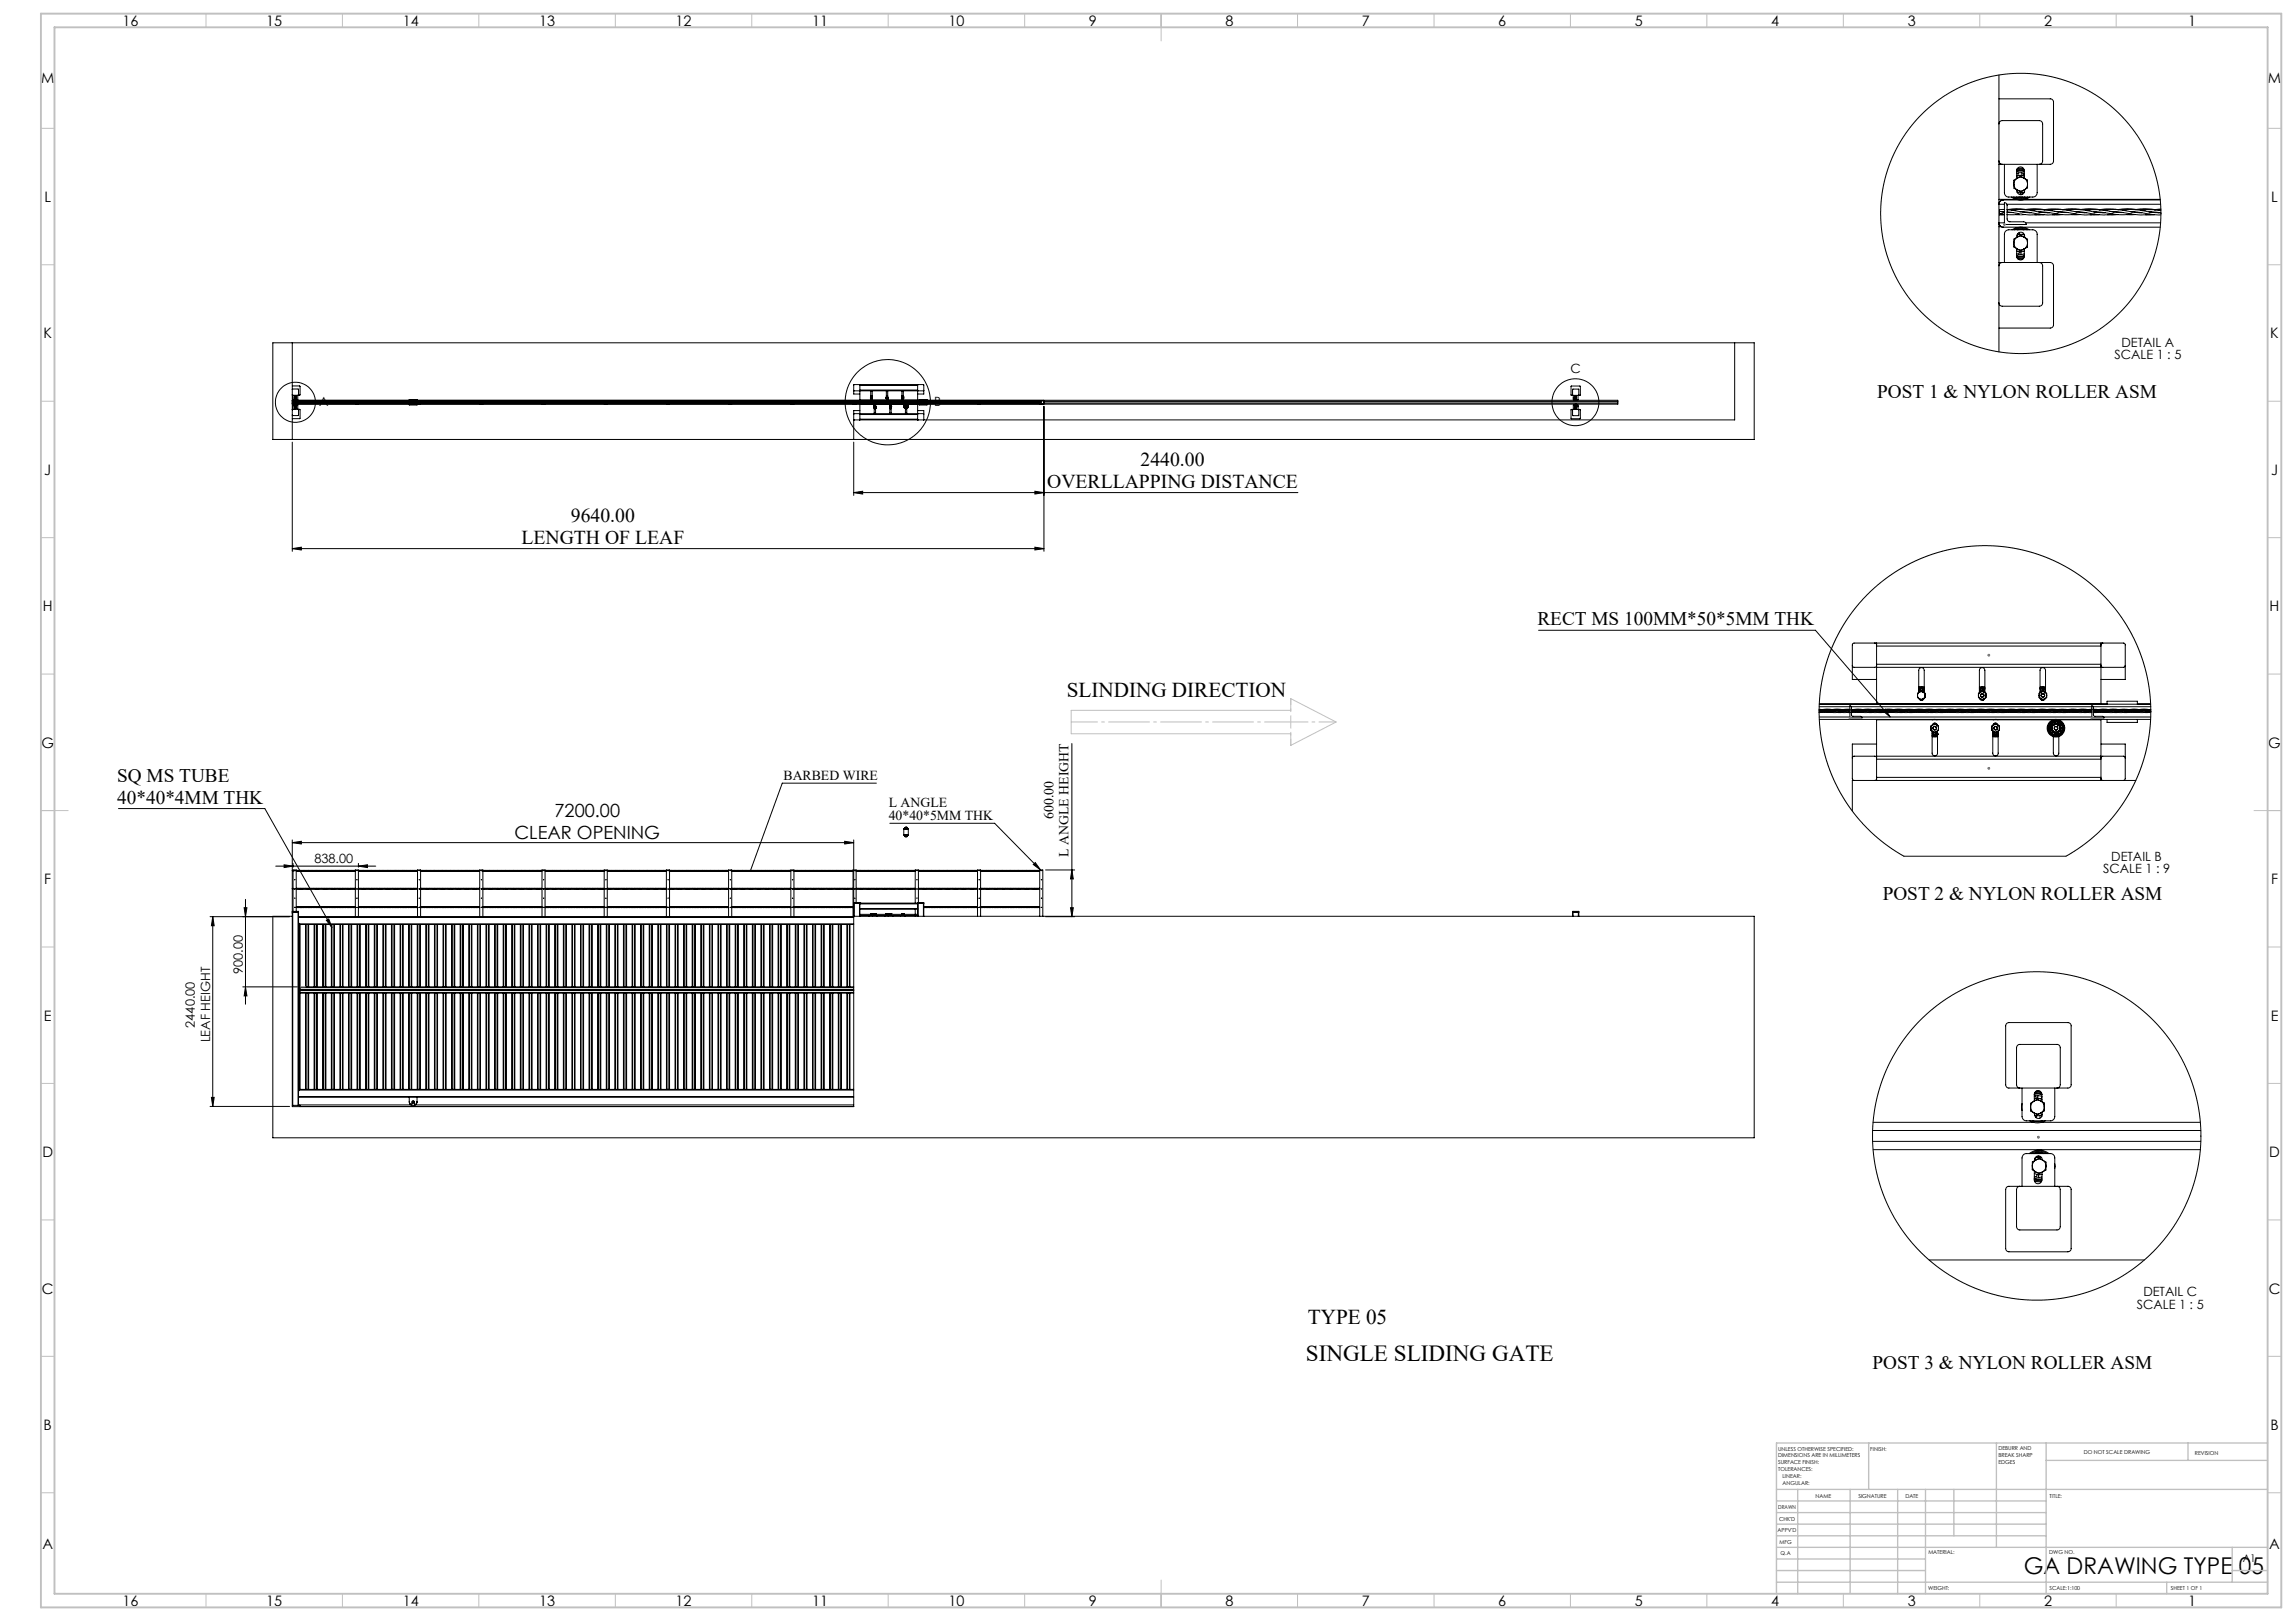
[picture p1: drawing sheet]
<svg xmlns="http://www.w3.org/2000/svg" width="841mm" height="594mm" viewBox="0 0 841 594" stroke-linecap="round" stroke-linejoin="round" font-family="sans-serif">
<defs><g id="words">
<g font-size="8.5">
<text x="478.6" y="498.8">SINGLE SLIDING GATE</text>
<text x="741.6" y="576.7">GA DRAWING TYPE 05</text>
</g>
<g font-size="7.8">
<text x="390.9" y="255.3">SLINDING DIRECTION</text>
<text x="479.3" y="485">TYPE 05</text>
</g>
<g font-size="7.2">
<text x="418" y="170.8">2440.00</text>
<text x="383.7" y="178.8">OVERLLAPPING DISTANCE</text>
<text x="209.2" y="191.3">9640.00</text>
<text x="191.1" y="199.3">LENGTH OF LEAF</text>
</g>
<g font-size="7.1">
<text x="687.9" y="145.8">POST 1 &amp; NYLON ROLLER ASM</text>
<text x="563.4" y="229.1">RECT MS 100MM*50*5MM THK</text>
<text x="43" y="286.5">SQ MS TUBE</text>
<text x="43" y="294.6">40*40*4MM THK</text>
<text x="689.9" y="330">POST 2 &amp; NYLON ROLLER ASM</text>
<text x="686.2" y="501.7">POST 3 &amp; NYLON ROLLER ASM</text>
</g>
<g font-size="6.7">
<text x="203.2" y="299.4">7200.00</text>
<text x="188.5" y="307.3">CLEAR OPENING</text>
</g>
<g font-size="5.3">
<text x="44.8" y="9.5">16</text>
<text x="97.6" y="9.5">15</text>
<text x="147.6" y="9.5">14</text>
<text x="197.6" y="9.5">13</text>
<text x="247.6" y="9.5">12</text>
<text x="297.6" y="9.5">11</text>
<text x="347.6" y="9.5">10</text>
<text x="399.1" y="9.5">9</text>
<text x="449.1" y="9.5">8</text>
<text x="499.1" y="9.5">7</text>
<text x="549.1" y="9.5">6</text>
<text x="599.1" y="9.5">5</text>
<text x="649.1" y="9.5">4</text>
<text x="699.1" y="9.5">3</text>
<text x="749.1" y="9.5">2</text>
<text x="801.8" y="9.5">1</text>
<text x="15.1" y="30.5">M</text>
<text x="831.1" y="30.5">M</text>
<text x="16.3" y="73.9">L</text>
<text x="832.3" y="73.9">L</text>
<text x="16" y="124">K</text>
<text x="832" y="124">K</text>
<text x="16.2" y="174">J</text>
<text x="832.2" y="174">J</text>
<text x="15.7" y="224">H</text>
<text x="831.7" y="224">H</text>
<text x="15.2" y="274">G</text>
<text x="831.2" y="274">G</text>
<text x="16.2" y="324">F</text>
<text x="832.2" y="324">F</text>
<text x="16.1" y="374">E</text>
<text x="832.1" y="374">E</text>
<text x="15.5" y="424">D</text>
<text x="831.5" y="424">D</text>
<text x="15.4" y="474">C</text>
<text x="831.4" y="474">C</text>
<text x="16" y="524">B</text>
<text x="832" y="524">B</text>
<text x="15.5" y="567.5">A</text>
<text x="831.5" y="567.5">A</text>
<text x="44.8" y="588.5">16</text>
<text x="97.6" y="588.5">15</text>
<text x="147.6" y="588.5">14</text>
<text x="197.6" y="588.5">13</text>
<text x="247.6" y="588.5">12</text>
<text x="297.6" y="588.5">11</text>
<text x="347.6" y="588.5">10</text>
<text x="399.1" y="588.5">9</text>
<text x="449.1" y="588.5">8</text>
<text x="499.1" y="588.5">7</text>
<text x="549.1" y="588.5">6</text>
<text x="599.1" y="588.5">5</text>
<text x="649.1" y="588.5">4</text>
<text x="699.1" y="588.5">3</text>
<text x="749.1" y="588.5">2</text>
<text x="801.8" y="588.5">1</text>
</g>
<g font-size="5">
<text x="287.1" y="285.7">BARBED WIRE</text>
<text x="325.7" y="295.8">L ANGLE</text>
<text x="325.7" y="300.4">40*40*5MM THK</text>
<text x="386" y="300.1" transform="rotate(-90 386 300.1)">600.00</text>
<text x="391.6" y="313.9" transform="rotate(-90 391.6 313.9)">L ANGLE HEIGHT</text>
</g>
<g font-size="4.7">
<text x="774.8" y="131.7">SCALE 1 : 5</text>
<text x="777.4" y="127.2">DETAIL A</text>
<text x="575.5" y="136.6">C</text>
<text x="117" y="148.8">A</text>
<text x="342.4" y="148.8">B</text>
<text x="115.2" y="316.4">838.00</text>
<text x="773.7" y="315.3">DETAIL B</text>
<text x="770.7" y="319.9">SCALE 1 : 9</text>
<text x="89" y="357" transform="rotate(-90 89 357)">900.00</text>
<text x="71.4" y="376.6" transform="rotate(-90 71.4 376.6)">2440.00</text>
<text x="77" y="382" transform="rotate(-90 77 382)">LEAF HEIGHT</text>
<text x="783" y="479.5">SCALE 1 : 5</text>
<text x="785.4" y="475">DETAIL C</text>
</g>
<text font-size="3.9" x="821.9" y="572.5">A1</text>
<g font-size="2">
<text x="651.6" y="531.6">UNLESS OTHERWISE SPECIFIED:</text>
<text x="685.4" y="531.6">FINISH:</text>
<text x="732.3" y="531.5">DEBURR AND</text>
<text x="732.3" y="534">BREAK SHARP</text>
<text x="763.6" y="533">DO NOT SCALE DRAWING</text>
<text x="804.3" y="533.2">REVISION</text>
<text x="651.6" y="534.1">DIMENSIONS ARE IN MILLIMETERS</text>
<text x="651.6" y="536.6">SURFACE FINISH:</text>
<text x="651.6" y="539.1">TOLERANCES:</text>
<text x="732.3" y="536.5">EDGES</text>
<text x="653.2" y="541.6">LINEAR:</text>
<text x="653.2" y="544.1">ANGULAR:</text>
<text x="665.3" y="549">NAME</text>
<text x="681" y="548.9">SIGNATURE</text>
<text x="698.2" y="548.9">DATE</text>
<text x="751.1" y="548.9">TITLE:</text>
<text x="651.6" y="553.1">DRAWN</text>
<text x="651.9" y="557.3">CHK'D</text>
<text x="651.4" y="561.4">APPV'D</text>
<text x="652.1" y="565.8">MFG</text>
<text x="652.5" y="570">Q.A</text>
<text x="706.6" y="569.5">MATERIAL:</text>
<text x="751" y="569.5">DWG NO.</text>
<text x="706.6" y="582.5">WEIGHT:</text>
<text x="751.1" y="582.6">SCALE:1:100</text>
<text x="795.5" y="582.6">SHEET 1 OF 1</text>
</g>
</g></defs>
<g fill="none" stroke="#000" stroke-width=".37">
<path d="M732.5 36.2h18.8a1.2 1.2 0 0 1 1.2 1.2v21.6a1.2 1.2 0 0 1-1.2 1.2h-18.8M732.5 27.5v101.4M732.5 45.4a1.2 1.2 0 0 1 1.2-1.2h13.6a1.2 1.2 0 0 1 1.2 1.2v13.6a1.2 1.2 0 0 1-1.2 1.2M732.5 59a1.2 1.2 0 0 0 1.2 1.2M732.5 73.1h6.5M732.5 74.9h2M732.7 78.2l1.8 .3M732.7 77.5l1.8 .2M732.7 78.6l1.8 .1M732.7 77.5v.7M732.7 78.2v.4M733.5 77.6h1"/>
<path d="M733.9 78.4l-1.2 .2M734.1 73.3a1.61 1.61 0 0 0-1.6 1.6M734.1 73.3a1.57 1.57 0 0 0-1.6 1.6M734.1 73.3h57.5M734.5 77.5l-.6 .1M734.5 76.8h-1.8v.7M734.5 60.2v10.4a1.57 1.57 0 0 0 1.6 1.6h8.8a1.57 1.57 0 0 0 1.6-1.6v-10.4M734.5 74.3a1.02 1.02 0 0 1 1 1l.2 5.5 .8 .5h5a1.02 1.02 0 0 1 1 1h-8zM735.4 74.9h56.3M735.5 77.8l2.1 .1M735.5 76.8h.2M735.5 77.6l2 .3a25.4 25.4 0 0 0 9.9 .6"/>
<path d="M735.5 76.8l8.9 1.2M737.1 72.2a5.8 5.8 0 0 0 6.7 0M737.2 77.9h-.3M737.2 77a40 40 0 0 1 12.1 .9l1.8 .1M737.9 72.2a5.5 5.5 0 0 0 5.2 0M738 67.5a2.46 2.46 0 0 0 1.2 2.1M738 67.5v1.5l1.2 .6M738.8 78.6h3.2M738.9 72.2l1.4 .3 1.7-.3M739 64.4l1.4-.2 1.4 .4M739.2 65.3a2.51 2.51 0 0 0-1.2 2.2M739.2 65.3l-1.3 .8 .1 1.4"/>
<path d="M739.2 70.4v.1M739.6 63.4l-.1 .4 .3 .5M739.8 72.2h1.4M740.2 77.6l4.8 .5a22.6 22.6 0 0 0 9.1 .3M740.3 70.7l.1 .6M740.6 78.5l-5 .1M740.8 63.3v1M741 77.6h-.4M741 70.6v.7M741.5 61.8h-2.3M741.7 65.3a2.51 2.51 0 0 0-2.5 0M741.7 65.3a2.4 2.4 0 0 1 1.3 2.1"/>
<path d="M741.7 65.3l-1.3-.7-1.2 .7M741.7 65.3l1.2 .7 .1 1.4M741.8 69.6a2.51 2.51 0 0 1-2.6 0M741.8 69.6l-1.3 .7-1.3-.7M741.8 62.2l-1.4-.2-1.4 .3M741.8 62.6l-1.5-.1-1.3 .2M741.8 62.9l-1.7-.2-1.1 .2M741.8 63.6l-.3 .8M741.8 63.5l-1.4-.2-1.4 .3M741.8 65.4v-2.9a1.39 1.39 0 0 0-1.4-1.3 1.39 1.39 0 0 0-1.4 1.4v2.8M741.9 70.4l-1.4 .3-1.3-.3M741.9 69.5a1.44 1.44 0 0 1-1.4 1.9 1.44 1.44 0 0 1-1.4-1.8"/>
<path d="M742 76.8l3.7 .1M742 73.1h49.6M742.4 76.8l3.1-.3 3.9 .4M742.6 76.8a18.4 18.4 0 0 0-7 0h3.2M743 67.4a2.44 2.44 0 0 1-1.2 2.2M743 67.4v1.5l-1.2 .7M744 77.1a36.7 36.7 0 0 1 11.9 .7l2 .1M744 77.9l-.4 .1M745.7 78.7h3.3M747 77.6l3.9 .3a27.7 27.7 0 0 0 10 .6M747.7 77.6l-.3 .1M748.9 76.9h3.3"/>
<path d="M749.2 76.8l2.5-.3 4.3 .3M750.7 77.1a29.7 29.7 0 0 1 11.8 .8l2.1 .1M750.7 77.9l-.3 .1M753.7 77.6l4 .3a25.3 25.3 0 0 0 9.9 .6M754.5 77.6h-.4M755.8 78.6l-3.7 .1M757.5 77a39.6 39.6 0 0 1 12 .9l1.9 .1M757.5 77.9h-.4M759.1 78.6h3.2M760.5 77.6l4.7 .5a22.5 22.5 0 0 0 9.1 .3M761.3 77.6h-.4M762.2 76.8l3.8 .1"/>
<path d="M762.6 76.8l3.1-.3 3.9 .4M762.8 76.8a18.2 18.2 0 0 0-6.9 0h3.2M764.3 77.1a36.6 36.6 0 0 1 11.8 .7l2 .1M764.3 77.9l-.4 .1M766 78.7h3.2M767.2 77.6l4 .3a27.7 27.7 0 0 0 9.9 .6M768 77.6l-.4 .1M769.2 76.9h3.2M769.4 76.8a20.9 20.9 0 0 1 6.8 0M771 77.1a29.7 29.7 0 0 1 11.7 .8l2.2 .1M771 77.9l-.4 .1M774 77.6l3.9 .3a25.5 25.5 0 0 0 10 .6"/>
<path d="M774.7 77.6h-.4M776.1 78.6l-3.7 .1M777.7 77a39.6 39.6 0 0 1 12 .9l1.9 .1M777.7 77.9h-.4M779.3 78.6h3.2M780.7 77.6l2.6 .1 5.7 .9 2.8 .1M781.5 77.6h-.4M782.5 76.8l3.7 .1M782.9 76.8l3.1-.3 3.9 .4M783.1 76.8a18.2 18.2 0 0 0-7 0h3.2M784.5 77.1a21.6 21.6 0 0 1 7.3 .1M784.5 77.9l-.4 .1"/>
<path d="M786.2 78.7h3.2M787.5 77.6l4.4 .4M788.2 77.6l-.3 .1M791.2 77.9l-.3 .1M791.8 76.8l-2.4 .1M791.8 76.6l-2.2 .2M791.8 77l-.6 .1M732.5 96.2h18.8a1.2 1.2 0 0 1 1.2 1.2v21.6a1.2 1.2 0 0 1-1.2 1.2h-18.8M732.5 81.7a1.61 1.61 0 0 0 1.6 1.5M732.5 81.7a1.57 1.57 0 0 0 1.6 1.5M732.5 83.1h.9M732.5 81.7h2"/>
<path d="M733.7 96.2a1.2 1.2 0 0 0-1.2 1.2M734.1 83.2h57.5M734.5 96.2v-10.4a1.63 1.63 0 0 1 1.6-1.6h8.8a1.63 1.63 0 0 1 1.6 1.6v10.4M737.3 84.2a5.8 5.8 0 0 1 6.4 0M738 89a2.62 2.62 0 0 0 1.2 2.2M738 89l-.1 1.5 1.3 .7M738.1 84.2a5.7 5.7 0 0 1 4.7 0M739 93l1.4 .2 1.4-.2M739 93.8l1.1 .2 1.7-.1M739 93.8a1.39 1.39 0 0 0 1.4 1.5 1.39 1.39 0 0 0 1.4-1.4M739 93.6l1.7 .3 1.1-.2M739 91.9l1.4 .4 1.4-.3"/>
<path d="M739 94.3h2.7M739 91.1v2.7M739.1 87a1.46 1.46 0 0 1 1.4-1.9 1.46 1.46 0 0 1 1.4 1.9M739.2 91.2a2.51 2.51 0 0 0 2.5 .1M739.2 91.2l1.2 .8 1.3-.7M739.2 86.1l1.3-.2 1.4 .3M739.2 86.9a2.51 2.51 0 0 1 2.6 0M739.2 86.9l1.3-.7 1.3 .7M739.2 86.9a2.45 2.45 0 0 0-1.2 2.1M739.2 86.9l-1.2 .7v1.4M739.2 84.2h2.5M739.3 94.7l2.1 .1"/>
<path d="M739.4 85.6v.5M739.9 92.2l-.3 1M740 85.2l.2 .7M740.7 92.2l.1 1M741.5 85.4l-.3 .6M741.6 92l.2 .1M741.8 86.9a2.44 2.44 0 0 1 1.2 2.2M741.8 86.9l1.2 .8v1.4M741.8 91.2v2.7M742.3 81.7h49.4M743 89.1a2.72 2.72 0 0 1-1.3 2.2M743 89.1l-.1 1.5-1.2 .7"/>
<path d="M747.3 96.2a1.2 1.2 0 0 1 1.2 1.2v13.6a1.2 1.2 0 0 1-1.2 1.2h-13.6a1.2 1.2 0 0 1-1.2-1.2M100 125.6h542.8v35.4h-542.8zM107.1 125.6v35.4M635.7 125.6v28.3h-322.9v7.1M107.1 150l2.9 .1v3.2l-2.9 .1M107.1 141.4l2.9 .1-.1 3.3h-2.8M107.1 142.7h2.3l-.2 2.1M107.1 144.7l.2 .1M107.1 147.9l.3 .2M107.1 146.7h470M107.1 147.9h275.5M107.1 148.1h.1"/>
<path d="M107.1 146.9h.3M107.1 147.4l.3 .1h-.3M107.1 147.3h.3M107.1 147.5h.2M107.1 147.2h.3M107.1 147.3v.1M107.1 147.3h.1M107.1 147.4v.1M107.1 147.2v.1M107.1 147.2h.1M107.2 146.8l.2-.1zM107.4 147.3h.1"/>
<path d="M107.3 150l-.2 .2M107.4 150l.2-1.7 1.5 .1v1.6M107.4 144.8v1.5l.2 .3 1.5-.2v-1.6M107.4 148v-1.1l.2 .9 .9 .2M107.5 147.2h.1M107.5 147.2l1.3 .2M107.5 147.5h.1M107.5 146.9h22.7M107.6 147.2h.9M107.6 147.2h.4M107.8 147.2l1.9 .2M107.8 146.6h.9"/>
<path d="M107.8 147.3l-.1 .1M107.8 148.3h.9M107.8 147.4l-.3-.1 1.7 .2M107.9 149l.2 .3M107.9 145.9l.2 .3M107.9 146.6h.7M107.9 148.3h.7M108 147.5h.5M108 146.6h.5M108.1 145.3l.3 .1M108.1 149.4h.3M108.1 149.3h.3"/>
<path d="M108.1 145.6l-.2 .3M108.1 149.5h.3M108.1 148.5h.3M108.1 149.6h.3M108.1 149.7h.3M108.1 145.2h.3M108.1 145.1h.3M108.1 148.7l.1-.3 .2 .3M108.1 149.6l.1 .3 .2-.3M108.1 146.2l.1 .2 .2-.2M108.1 145.2v.4M108.1 146.2h.1"/>
<path d="M108.1 149.3v.3M108.1 148.5h.1M108.1 148.7h.3M108.1 148.7l-.2 .3M108.1 146.2h.3M108.1 146.3h.3M108.1 148.3h.3M108.1 149.8h.3M108.1 145.3l.1 .1M108.2 149.4l-.1 .1M108.2 146.6h.1M108.2 148.4v.1"/>
<path d="M108.2 146.3v.1M108.2 147.3l1.8 .2M108.2 145.5l-.1 .1M108.2 145.5h.2M108.3 149.4v.2M108.3 147.5h-.8M108.3 147.3h.1M108.3 145.3v.1M108.3 146.3v.1M108.4 148.4l-.1 .1M108.4 145.5l-.3 .1M108.4 145.5l.2 .4"/>
<path d="M108.4 148.7l.2 .3M108.4 145.4l-.3 .1M108.4 145.2l-.2-.2-.1 .2M108.4 145.2v.4M108.4 146.2h.1M108.4 149.3v.3M108.6 149l-.2 .3M108.6 145.9l-.2 .3M108.7 147.4h.1M108.8 147.2l1.9 .2M109 147.5h.5M109.2 150l.2 2.2-2.3-.1"/>
<path d="M109.3 147.3l1.9 .2M109.5 147.2h-1h.5M109.7 147.2l1.9 .2M109.9 147.2h-.4h1M109.9 147.5h.1M110 147.5h.5M110 147.5h.2M110.1 147.3l2 .2M110.2 147.3h.1M110.5 147.2h.9M110.5 147.2h.4M110.7 147.2l2 .2"/>
<path d="M110.7 147.3l-.1 .1M110.9 147.5h.5M111.2 147.3l1.9 .2M111.4 147.2h.5M111.4 147.2h1.9M111.7 147.2l1.9 .2M111.9 147.5h.5M112.1 147.3l2 .2M112.2 147.3h-.1M112.4 147.2h.4M112.6 147.4h.1M112.6 147.2l2 .2"/>
<path d="M112.8 147.5h.5M113 147.3l2 .2M113.1 147.3h.1M113.3 147.2h2M113.3 147.2h.5M113.6 147.2l2 .2M113.6 147.3l-.1 .1M113.8 147.5h.5M114.1 147.3l1.9 .2M114.3 147.2h.5M114.5 147.4h.1M114.5 147.2l2 .2"/>
<path d="M114.8 147.5h.5M115.1 147.3l1.8 .2M115.5 147.4h.1M115.5 147.2l1.9 .2M115.7 147.2h-.4h.9M115.7 147.5h.5M115.9 147.3l2 .2M116 147.3h.1M116.2 147.2h1M116.2 147.2h.5M116.5 147.2l2 .2M116.5 147.3l-.1 .1"/>
<path d="M116.7 147.5h.5M116.9 147.3l2 .2M116.9 147.3h.1M117.4 147.2l2 .2M117.7 147.5h.4M118 147.3l1.8 .2M118.1 147.2h.5M118.2 147.2h.9M118.2 147.2h-1h.5M118.3 147.4h.1M118.4 147.2l2 .2M118.6 147.5h.5"/>
<path d="M118.8 147.3l2 .2M118.9 147.3h.1M119.1 147.2h2.9M119.1 147.2h.5M119.3 147.2l2.1 .2M119.3 147.3v.1M119.6 147.5h.5M119.8 147.3l2 .2M119.8 147.3h.1M120.1 147.2h.5M120.3 147.4h.1M120.3 147.2l2 .2"/>
<path d="M120.6 147.5h.4M120.8 147.3l1.9 .2M120.9 147.3h-.1M121 147.2h.5M121.2 147.4h.1M121.3 147.2l1.9 .2M121.5 147.5h.5M121.8 147.3l1.9 .2M122 147.2h1M122 147.2h.5M122.2 147.2l2 .2M122.2 147.3v.1"/>
<path d="M122.5 147.5h.4M122.7 147.3l2 .2M122.7 147.3h.1M123.2 147.2l2 .2M123.5 147.5h.4M123.8 147.3l1.8 .2M123.9 147.2h.5M123.9 147.2h1M124 147.2h-1.1h.6M124.1 147.4h.1M124.2 147.2l1.8 .2M124.4 147.5h.5"/>
<path d="M124.6 147.3l2 .2M124.7 147.3h.1M124.9 147.2h1M124.9 147.2h.5M125.1 147.2l1.9 .2M125.1 147.3v.1M125.4 147.5h.4M125.6 147.3l2 .2M125.6 147.3h.1M125.8 147.2h.6M125.9 147.2h1M126.1 147.2l2 .2"/>
<path d="M126.4 147.5h.4M126.5 147.3l2 .2M126.6 147.3h.1M127.1 147.2l1.9 .2M127.3 147.2h-.5h1M127.3 147.5h.5M127.6 147.3l1.9 .2M127.8 147.2h2M127.8 147.2h.5M128 147.2l1.9 .2M128 147.3v.1M128.3 147.5h.4"/>
<path d="M128.4 147.3l1.8 .2M128.5 147.3h.1M128.7 147.2h.6M128.9 147.4h.1M129 147.2l1.2 .1M129.3 147.5h.4M129.5 147.3l.7 .1M129.7 147.2h.5h-.2M130.2 147.5h.1M130.2 147.2h-.5M130.2 148v-1.1l.2 .9 .9 .2M130.3 146.9h22.7"/>
<path d="M130.4 147.4l1 .1M130.4 147.2l1.4 .2M130.4 147.2h.3M130.5 147.5h.2M130.5 147.3h.1M130.7 147.2h1.9M130.7 147.2h.5M130.9 147.2l2 .2M130.9 147.3v.1M131 147.4l-.6-.1 2 .2M131.2 147.5h.4M131.4 147.3l1.9 .2"/>
<path d="M131.6 147.2h.5M131.9 147.2l2 .2M132.2 147.5h.4M132.3 147.3l2 .2M132.4 147.3h.1M132.6 147.2h.5M132.6 147.2h1M132.8 147.4h.1M132.9 147.2l1.9 .2M133 147.5h.6M133.3 147.3l2 .2M133.3 147.3h.1"/>
<path d="M133.6 147.2h1.9M133.6 147.2h.5M133.8 147.2l1.9 .2M133.8 147.3v.1M134.1 147.5h.4M134.2 147.3l2 .2M134.3 147.3h.1M134.5 147.2h.5M134.7 147.4h.1M134.8 147.2l2 .2M135 147.5h.5M135.3 147.3l1.9 .2"/>
<path d="M135.5 147.2h.5M135.5 147.2h1M135.7 147.2l1.9 .2M135.9 147.5h.6M136.2 147.3l1.9 .2M136.2 147.3h.1M136.5 147.2h1M136.5 147.2h.4M136.7 147.2l2 .2M136.7 147.3v.1M136.9 147.5h.5M137.1 147.3l2 .2"/>
<path d="M137.2 147.3h.1M137.4 147.2h.5M137.4 147.2h1M137.7 147.2l2 .2M137.9 147.5h.5M138.2 147.3l1.9 .2M138.4 147.2h.5M138.4 147.2h1M138.6 147.4h.1M138.6 147.2l2 .2M138.8 147.5h.5M139.2 147.3l1.8 .2"/>
<path d="M139.4 147.2h1.9M139.4 147.2h.4M139.6 147.2l1.9 .2M139.6 147.3v.1M139.8 147.5h.5M140 147.3l2 .2M140.1 147.3h.1M140.3 147.2h.5M140.5 147.4h.1M140.5 147.2l2.1 .2M140.8 147.5h.5M141 147.3l2 .2"/>
<path d="M141.1 147.3h-.1M141.5 147.2l1.9 .2M141.7 147.2h-.4h1M141.7 147.5h.5M142.1 147.3l1.8 .2M142.2 147.2h.5M142.3 147.2h1M142.5 147.2l1.9 .2M142.5 147.3v.1M142.7 147.5h.5M142.9 147.3l2 .2M143 147.3h.1"/>
<path d="M143.4 147.2l2.1 .2M143.7 147.5h.5M144 147.3l1.9 .2M144.1 147.2h.5M144.4 147.2l2 .2M144.6 147.5h.5M144.9 147.3l1.9 .2M144.9 147.3h.1M145.1 147.2h.5M145.4 147.2l1.8 .2M145.4 147.3l-.1 .1M145.6 147.5h.5"/>
<path d="M145.9 147.3l1.9 .2M146.1 147.2h.5M146.3 147.4h.1M146.3 147.2l2 .2M146.6 147.5h.4M146.8 147.3l2 .2M146.9 147.3h-.1M147.1 147.2h-3.9h.5M147.3 147.2l2 .2M147.5 147.2h-.5h1.1M147.5 147.5h.5M147.8 147.3l1.9 .2"/>
<path d="M148 147.2h.5M148.1 147.2h1.9M148.3 147.2l1.8 .2M148.3 147.3l-.1 .1M148.5 147.5h.4M148.7 147.3l2 .2M148.8 147.3h.1M148.9 147.2h.6M149.2 147.4h.1M149.2 147.2l2 .2M149.5 147.5h.4M149.6 147.3l2.1 .2"/>
<path d="M149.8 147.3h-.1M149.9 147.2h.5M150 147.2h1.9M150 146.7v-.3h2.8v.3M150 148.1v.3h2.8v-.3M150.2 147.2l2 .2M150.4 147.5h.5M150.6 147.3l2 .2M150.7 147.3h.1M150.9 147.2h.5M151.2 147.2l1.8 .2M151.2 147.3l-.1 .1"/>
<path d="M151.4 147.5h.4M151.7 147.3l1.3 .2M151.8 147.2h.6M151.9 147.2h1.1M152.1 147.4h.1M152.1 147.2h.9M152.4 147.5h.4M152.5 147.3h.5M152.6 147.3h.1M152.8 147.2h.2M153 148v-1.1l.1 .9 1 .2M153.1 147.3l1 .1"/>
<path d="M153.1 147.4l1.5 .1M153.1 147.2h.7M153.1 146.9h22.7M153.3 147.2l1.8 .2M153.3 147.5h.5M153.6 147.5h-.5M153.6 147.3l1.9 .2M153.8 147.2h2M153.8 147.2h.5M154.1 147.2l1.9 .2M154.1 147.3l-.1 .1M154.3 147.5h.4"/>
<path d="M154.5 147.3l2 .2M154.6 147.3h.1M154.7 147.2h.6M155 147.4h.1M155 147.2l2 .2M155.3 147.5h.4M155.5 147.3l1.9 .2M155.7 147.2h.5M155.8 147.2h.9M155.9 147.4h.1M156 147.2l1.9 .2M156.2 147.5h.5"/>
<path d="M156.4 147.3l2 .2M156.5 147.3h.1M156.7 147.2h1M156.7 147.2h.5M157 147.2l1.9 .2M157 147.3l-.1 .1M157.2 147.5h.4M157.4 147.3l1.9 .2M157.4 147.3h.1M157.9 147.2l2 .2M158.2 147.5h.4M158.3 147.3l2 .2"/>
<path d="M158.4 147.3h.1M158.6 147.2h.5M158.8 147.4h.1M158.9 147.2l2 .2M159.1 147.5h.5M159.4 147.3l1.9 .2M159.6 147.2h2M159.6 147.2h.5M159.6 147.2h-1.9h.5M159.8 147.2l1.9 .2M159.8 147.3v.1M160.1 147.5h.4"/>
<path d="M160.3 147.3l1.9 .2M160.3 147.3h.1M160.5 147.2h.5M160.8 147.4h.1M160.8 147.2l2 .2M161 147.5h.5M161.2 147.3l2 .2M161.3 147.3h.1M161.7 147.2l2.1 .2M162 147.2h-.5h1M162 147.5h.5M162.3 147.3l1.9 .2"/>
<path d="M162.5 147.2h1M162.5 147.2h.4M162.7 147.2l2 .2M162.7 147.3v.1M162.9 147.5h.5M163.3 147.3l1.8 .2M163.7 147.4h.1M163.7 147.2l2 .2M163.9 147.5h.5M164.1 147.3l2 .2M164.2 147.3h.1M164.4 147.2h.5"/>
<path d="M164.6 147.4h.1M164.6 147.2l2.1 .2M164.9 147.5h.5M165.1 147.3l2 .2M165.1 147.3h.1M165.4 147.2h-1.9h.4M165.6 147.2l1.9 .2M165.6 147.3v.1M165.8 147.5h.5M165.8 147.2h-.4h2M166.2 147.3l1.8 .2M166.3 147.2h.5"/>
<path d="M166.5 147.4h.1M166.6 147.2l2 .2M166.8 147.5h.5M167 147.3l2 .2M167.1 147.3h.1M167.5 147.2l2 .2M167.7 147.2h-.4h1M167.7 147.5h.6M168.1 147.3l1.9 .2M168.3 147.2h2M168.3 147.2h.4M168.5 147.2l2 .2"/>
<path d="M168.5 147.3v.1M168.7 147.5h.5M168.9 147.3l2 .2M169 147.3h.1M169.2 147.2h.5M169.4 147.4h.1M169.5 147.2l2 .2M169.7 147.5h.5M170 147.3l1.9 .2M170.2 147.2h.4M170.2 147.2h1M170.4 147.4h.1"/>
<path d="M170.4 147.2l2 .2M170.6 147.5h.6M170.9 147.3l2 .2M170.9 147.3h.1M171.4 147.2l2 .2M171.4 147.3l-.1 .1M171.6 147.5h.5M171.6 147.2h-.4h2.9M171.9 147.3l1.9 .2M172.1 147.2h.5M172.3 147.4h.1M172.4 147.2l1.9 .2"/>
<path d="M172.6 147.5h.5M172.8 147.3l2 .2M172.9 147.3h.1M173.1 147.2h.4M173.3 147.4h.1M173.3 147.2l2 .2M173.5 147.5h.6M173.9 147.3l1.9 .2M174.1 147.2h.4M174.3 147.2l1.5 .1M174.3 147.3l-.1 .1M174.5 147.5h.5"/>
<path d="M174.7 147.3l1.1 .2h-.3M174.8 147.3h.1M175 147.2h.5M175.2 147.4h.1M175.8 147.3h.1M175.8 147.2h-.5M175.8 147.2h-1.7M175.8 148v-1.1l.2 .9 1 .2M175.9 146.9h22.7M176 147.2l1.2 .2M176.2 147.4h.1M176.2 147.2l1.9 .2"/>
<path d="M176.3 147.4l-.4-.1 1.8 .2M176.4 147.2h-.4h1M176.4 147.5h.6M176.6 147.3l2 .2M176.7 147.5h-.7M176.7 147.3h.1M177 147.2h.9M177 147.2h.4M177.2 147.2l2 .2M177.2 147.3l-.1 .1M177.4 147.5h.5M177.7 147.3l1.9 .2"/>
<path d="M177.9 147.2h.5M177.9 147.2h1.9M178.2 147.2l1.9 .2M178.4 147.5h.5M178.6 147.3l2 .2M178.7 147.3h-.1M178.9 147.2h.4M179.1 147.4h.1M179.1 147.2l2 .2M179.3 147.5h.5M179.6 147.3l1.9 .2M179.8 147.2h2"/>
<path d="M179.8 147.2h.5M180.1 147.2l1.9 .2M180.1 147.3l-.1 .1M180.3 147.5h.5M180.5 147.3l2 .2M180.6 147.3h.1M180.8 147.2h.5M181 147.4h.1M181 147.2l2 .2M181.3 147.5h.5M181.5 147.3l1.9 .2M181.6 147.3h-.1"/>
<path d="M182 147.2l1.9 .2M182.2 147.2h-.4h.9M182.2 147.5h.5M182.4 147.3l2 .2M182.5 147.3h.1M182.7 147.2h1M182.7 147.2h.5M183 147.2l2 .2M183 147.3l-.1 .1M183.2 147.5h.5M183.5 147.3l1.9 .2M183.7 147.2h.5"/>
<path d="M183.7 147.2h1.9M183.9 147.2l2 .2M184.2 147.5h.4M184.4 147.3l1.9 .2M184.5 147.3h-.1M184.6 147.2h.5M184.9 147.4h.1M184.9 147.2l2 .2M185.1 147.5h.5M185.3 147.3l2 .2M185.4 147.3h.1M185.6 147.2h2"/>
<path d="M185.6 147.2h.5M185.9 147.2l2 .2M185.9 147.3l-.1 .1M186.1 147.5h.4M186.4 147.3l1.9 .2M186.5 147.2h.6M186.8 147.4h.1M186.8 147.2l2 .2M187.1 147.5h.4M187.3 147.3l1.9 .2M187.4 147.3h-.1M187.7 147.4h.1"/>
<path d="M187.8 147.2l1.9 .2M188 147.2h-.5h1M188 147.5h.5M188.2 147.3l2 .2M188.3 147.3h.1M188.5 147.2h1M188.5 147.2h.5M188.8 147.2l1.9 .2M188.8 147.3l-.1 .1M189 147.5h.4M189.2 147.3l2 .2M189.2 147.3h.1"/>
<path d="M189.7 147.2l2 .2M190 147.5h.4M190.3 147.3l1.8 .2M190.4 147.2h.5M190.5 147.2h.9M190.5 147.2h-1.1h.6M190.6 147.4h.1M190.7 147.2l1.8 .2M190.9 147.5h.5M191.1 147.3l2 .2M191.2 147.3h.1M191.4 147.2h2.9"/>
<path d="M191.4 147.2h.5M191.6 147.2l2 .2M191.6 147.3v.1M191.9 147.5h.4M192.2 147.3l1.9 .2M192.3 147.2h.6M192.6 147.2l2 .2M192.9 147.5h.4M193 147.3l2 .2M193.1 147.3h.1M193.3 147.2h.5M193.5 147.4h.1"/>
<path d="M193.6 147.2l1.8 .2M193.8 147.5h.5M194.1 147.3l1.9 .2M194.3 147.2h1M194.3 147.2h.5M194.5 147.2l2 .2M194.5 147.3v.1M194.8 147.5h.4M195 147.3l2 .2M195 147.3h.1M195.5 147.2l2 .2M195.8 147.5h.4"/>
<path d="M196 147.3l1.9 .2M196.3 147.2h-1.1h.6M196.4 147.4h.1M196.5 147.2l1.8 .2M196.7 147.2h-.5h1M196.7 147.5h.5M196.9 147.3l1.7 .2M197 147.3h.1M197.2 147.2h1M197.2 147.2h.5M197.4 147.2l1.2 .1M197.4 147.3v.1"/>
<path d="M197.7 147.5h.4M198 147.3l.6 .1M198.1 147.2h.5h-.2M198.6 147.2h-.4M198.6 148v-1.1l.2 .9 .9 .2M198.7 146.9h22.7M198.8 147.2l1.6 .2M198.8 147.2h1.3M198.8 147.4l1 .1M198.9 147.5h.2M198.9 147.3h.1M199.1 147.2h.5"/>
<path d="M199.3 147.4h.1M199.4 147.2l1.9 .2M199.4 147.4l-.6-.1 2 .2M199.6 147.5h.5M199.9 147.3l1.9 .2M200.1 147.2h1.9M200.1 147.2h.5M200.3 147.2l1.9 .2M200.3 147.3v.1M200.6 147.5h.4M200.7 147.3l2 .2M200.8 147.3h.1"/>
<path d="M201 147.2h.5M201.2 147.4h.1M201.3 147.2l2 .2M201.5 147.5h.5M201.8 147.3l1.9 .2M202 147.2h.5M202 147.2h1M202.2 147.2l1.9 .2M202.5 147.5h.5M202.7 147.3l1.9 .2M202.7 147.3h.1M203 147.2h1"/>
<path d="M203 147.2h.4M203.2 147.2l2 .2M203.2 147.3v.1M203.4 147.5h.5M203.8 147.3l1.8 .2M204.2 147.2l2 .2M204.4 147.5h.5M204.6 147.3l2 .2M204.7 147.3h-.1M204.9 147.2h.5M204.9 147.2h1M204.9 147.2h-1h.5"/>
<path d="M205.1 147.4h.1M205.1 147.2l2 .2M205.4 147.5h.5M205.6 147.3l1.9 .2M205.6 147.3h.1M205.9 147.2h1.9M205.9 147.2h.4M206.1 147.2l2 .2M206.1 147.3v.1M206.3 147.5h.5M206.5 147.3l2 .2M206.6 147.3h.1"/>
<path d="M206.8 147.2h.5M207 147.4h.1M207.1 147.2l2 .2M207.3 147.5h.5M207.6 147.3l1.9 .2M207.8 147.2h.4M207.8 147.2h1M208 147.4h.1M208 147.2l1.9 .2M208.2 147.5h.6M208.5 147.3l1.9 .2M208.5 147.3h.1"/>
<path d="M208.8 147.2h1M208.8 147.2h.4M209 147.2l2 .2M209 147.3v.1M209.2 147.5h.5M209.4 147.3l2 .2M209.5 147.3h.1M210 147.2l1.9 .2M210.2 147.5h.5M210.5 147.3l1.9 .2M210.7 147.2h.4M210.7 147.2h1"/>
<path d="M210.7 147.2h-1h.5M210.9 147.4h.1M210.9 147.2l1.9 .2M211.1 147.5h.6M211.3 147.3l2 .2M211.4 147.3h.1M211.7 147.2h1.9M211.7 147.2h.4M211.9 147.2l1.8 .2M211.9 147.3l-.1 .1M212.1 147.5h.5M212.3 147.3l2 .2"/>
<path d="M212.4 147.3h.1M212.6 147.2h.5M212.9 147.2l1.9 .2M213.1 147.5h.5M213.3 147.3l2 .2M213.4 147.3h-.1M213.8 147.2l2 .2M214 147.2h-.4h1M214 147.5h.6M214.3 147.3l1.9 .2M214.6 147.2h.9M214.6 147.2h.4"/>
<path d="M214.8 147.2l1.8 .2M214.8 147.3l-.1 .1M215 147.5h.5M215.2 147.3l2 .2M215.3 147.3h.1M215.7 147.4h.1M215.8 147.2l1.9 .2M216 147.5h.5M216.3 147.3l1.9 .2M216.5 147.2h.4M216.5 147.2h1M216.5 147.2h-1.1h.6"/>
<path d="M216.7 147.2l1.9 .2M216.9 147.5h.6M217.1 147.3l2 .2M217.2 147.3h.1M217.5 147.2h1.9M217.5 147.2h.4M217.7 147.2l1.8 .2M217.7 147.3l-.1 .1M217.9 147.5h.5M218.2 147.3l1.9 .2M218.3 147.2h.6M218.7 147.2l1.9 .2"/>
<path d="M218.9 147.5h.5M219.1 147.3l2 .2M219.2 147.3h-.1M219.6 147.2l1.8 .2M219.8 147.5h.5M219.8 147.2h-.4h.9M220.1 147.3l1.3 .2M220.3 147.2h1.1M220.3 147.2h.5M220.6 147.2h.8M220.6 147.3l-.1 .1M220.8 147.5h.5"/>
<path d="M221 147.3h.4M221.1 147.3h.1M221.2 147.2h.2M221.4 148v-1.1l.1 .9 1 .2M221.5 147.2l2 .2M221.5 147.2h.3M221.5 147.2l.9 .2M221.5 147.2h.8M221.5 146.9h22.7M221.6 147.4l1.4 .1M221.8 147.5h.4M222 147.5h-.5"/>
<path d="M222.1 147.3l1.8 .2M222.2 147.2h.5M222.2 147.2h1M222.5 147.2l2 .2M222.7 147.5h.5M222.9 147.3l2 .2M223 147.3h.1M223.2 147.2h1M223.2 147.2h.5M223.4 147.2l2 .2M223.4 147.3v.1M223.7 147.5h.5"/>
<path d="M224 147.3l1.8 .2M224.1 147.2h.5M224.2 147.2h1M224.4 147.4h.1M224.4 147.2l2 .2M224.6 147.5h.5M224.9 147.3l1.9 .2M225 147.3h-.1M225.1 147.2h.5M225.1 147.2h1M225.3 147.4h.1M225.4 147.2l2 .2"/>
<path d="M225.6 147.5h.5M225.9 147.3l1.9 .2M226.1 147.2h.5M226.1 147.2h2M226.3 147.2l1.9 .2M226.3 147.3v.1M226.6 147.5h.4M226.8 147.3l1.9 .2M226.8 147.3h.1M227 147.2h.5M227.3 147.4h.1M227.3 147.2l2 .2"/>
<path d="M227.5 147.5h.5M227.9 147.3l1.8 .2M228.3 147.2l1.9 .2M228.5 147.2h-.5h1M228.5 147.5h.5M228.7 147.3l2 .2M228.7 147.3h.1M229 147.2h.4M229 147.2h1M229.2 147.2l2 .2M229.2 147.3v.1M229.4 147.5h.5"/>
<path d="M229.7 147.3l1.9 .2M229.7 147.3h.1M230.2 147.2l2 .2M230.4 147.5h.5M230.6 147.3l2 .2M230.8 147.3h-.1M230.9 147.2h.5M231.1 147.4h.1M231.2 147.2l2 .2M231.4 147.5h.5M231.7 147.3l1.9 .2M231.9 147.2h.4"/>
<path d="M231.9 147.2h-1.9h.4M231.9 147.2h2M232.1 147.2l1.9 .2M232.1 147.3v.1M232.3 147.5h.5M232.6 147.3l1.9 .2M232.6 147.3h.1M232.8 147.2h.5M233 147.4h.1M233.1 147.2l2 .2M233.3 147.5h.5M233.5 147.3l2 .2"/>
<path d="M233.6 147.3h.1M234.1 147.2l1.9 .2M234.2 147.2h-.4h1M234.2 147.5h.6M234.6 147.3l1.9 .2M234.8 147.2h.4M234.8 147.2h1M235 147.2l2 .2M235 147.3v.1M235.2 147.5h.5M235.4 147.3l2 .2M235.5 147.3h.1"/>
<path d="M235.9 147.4h.1M236 147.2l1.9 .2M236.2 147.5h.5M236.4 147.3l2 .2M236.5 147.3h.1M236.7 147.2h.4M236.9 147.4h.1M236.9 147.2l2 .2M237.1 147.5h.6M237.4 147.3l2 .2M237.4 147.3h.1M237.7 147.2h-1.9h.4"/>
<path d="M237.9 147.2l2 .2M237.9 147.3l-.1 .1M238.1 147.5h.5M238.1 147.2h-.4h1.9M238.4 147.3l1.9 .2M238.6 147.2h.5M238.8 147.4h.1M238.9 147.2l1.9 .2M239.1 147.5h.5M239.3 147.3l2 .2M239.4 147.3h.1M239.8 147.4h.1"/>
<path d="M239.8 147.2l2 .2M240 147.2h-.4h1M240 147.5h.6M240.4 147.3l1.9 .2M240.6 147.2h1.9M240.6 147.2h.4M240.8 147.2l2 .2M240.8 147.3l-.1 .1M241 147.5h.5M241.2 147.3l2 .2M241.3 147.3h.1M241.5 147.2h.5"/>
<path d="M241.7 147.4h.1M241.8 147.2l1.9 .2M242 147.5h.5M242.3 147.3l1.9 .2M242.5 147.2h.4M242.5 147.2h1M242.7 147.4h.1M242.7 147.2l1.5 .1M242.9 147.5h.6M243.2 147.3l1 .2M243.2 147.3h.1M243.7 147.3l-.1 .1"/>
<path d="M243.9 147.5h.3M244.1 147.3h.1M244.2 147.3h.1M244.2 147.2h-.5M244.2 147.2h-.7h.4M244.2 148v-1.1l.2 .9 1 .2M244.3 147.2l1.4 .2M244.3 147.5h.8M244.3 147.2h.2M244.3 147.5h.1M244.3 146.9h22.7M244.4 147.2h.5"/>
<path d="M244.4 147.2h2M244.6 147.4l-.3-.1 1.8 .2M244.7 147.2l1.9 .2M244.9 147.5h.5M245.1 147.3l2 .2M245.2 147.3h-.1M245.4 147.2h.4M245.6 147.4h.1M245.6 147.2l2 .2M245.8 147.5h.5M246.2 147.3l1.8 .2M246.3 147.2h2"/>
<path d="M246.3 147.2h.5M246.6 147.2l2 .2M246.6 147.3l-.1 .1M246.8 147.5h.5M247 147.3l2 .2M247.1 147.3h.1M247.3 147.2h.5M247.5 147.4h.1M247.5 147.2l2 .2M247.8 147.5h.4M248.1 147.3l1.8 .2M248.5 147.4h.1"/>
<path d="M248.5 147.2l1.9 .2M248.7 147.2h-.5h1.1M248.7 147.5h.5M249 147.3l1.9 .2M249 147.3h.1M249.2 147.2h1.1M249.2 147.2h.5M249.5 147.2l2 .2M249.5 147.3l-.1 .1M249.7 147.5h.5M250 147.3l1.9 .2M250.4 147.2l2 .2"/>
<path d="M250.7 147.5h.4M250.9 147.3l1.9 .2M251 147.3h-.1M251.1 147.2h.5M251.4 147.4h.1M251.4 147.2l2 .2M251.6 147.5h.5M252 147.3l1.8 .2M252.2 147.2h-2h.5M252.4 147.2l1.8 .2M252.4 147.3l-.1 .1M252.6 147.5h.4"/>
<path d="M252.6 147.2h-.5h2M252.8 147.3l2 .2M252.8 147.3h.1M253 147.2h.6M253.3 147.4h.1M253.3 147.2l2 .2M253.6 147.5h.4M253.8 147.3l1.9 .2M253.9 147.3h-.1M254.3 147.2l2 .2M254.5 147.2h-.5h1.1M254.5 147.5h.5"/>
<path d="M254.8 147.3l1.9 .2M255 147.2h2M255 147.2h.5M255.3 147.2l1.9 .2M255.3 147.3l-.1 .1M255.5 147.5h.4M255.8 147.3l1.9 .2M255.9 147.2h.6M256.2 147.4h.1M256.2 147.2l2 .2M256.5 147.5h.4M256.6 147.3l2 .2"/>
<path d="M256.8 147.3h-.1M256.9 147.2h.5M257 147.2h1M257.1 147.4h.1M257.2 147.2l2 .2M257.4 147.5h.5M257.6 147.3l2 .2M257.7 147.3h.1M258.2 147.2l1.9 .2M258.2 147.3l-.1 .1M258.4 147.5h.4M258.4 147.2h-.5h2"/>
<path d="M258.7 147.3l1.9 .2M258.8 147.2h.6M259 147.4h.1M259.1 147.2l2 .2M259.4 147.5h.4M259.5 147.3l2 .2M259.6 147.3h.1M260 147.4h.1M260.1 147.2l2 .2M260.3 147.2h-.5h1M260.3 147.5h.5M260.5 147.3l2 .2"/>
<path d="M260.6 147.3h.1M260.8 147.2h2M260.8 147.2h.5M261.1 147.2l1.9 .2M261.1 147.3l-.1 .1M261.3 147.5h.4M261.5 147.3l2 .2M261.5 147.3h.1M261.7 147.2h.6M261.9 147.4h.1M262 147.2l2 .2M262.3 147.5h.4"/>
<path d="M262.5 147.3l1.9 .2M262.7 147.2h.5M262.7 147.2h1M262.9 147.4h.1M263 147.2l1.8 .2M263.2 147.5h.5M263.4 147.3l2 .2M263.5 147.3h.1M263.7 147.2h2.9M263.7 147.2h.5M263.9 147.2l2 .2M263.9 147.3v.1"/>
<path d="M264.2 147.5h.4M264.5 147.3l1.8 .2M264.6 147.2h.5M264.9 147.2l2 .2M265.1 147.5h.5M265.3 147.3l1.7 .2M265.4 147.3h.1M265.6 147.2h.5M265.8 147.4h.1M265.9 147.2l1.1 .1M266.1 147.5h.5M266.4 147.3l.6 .1"/>
<path d="M266.6 147.2h.2M266.8 147.3v.1M267 147.2h-.4M267 148v-1.1l.2 .9 .9 .2M267.1 146.9h22.7M267.2 147.2l1.5 .2M267.2 147.3l.6 .1M267.2 147.4l1.1 .1M267.2 147.2h.4M267.3 147.3l1.9 .2M267.3 147.5h.2M267.3 147.3h.1"/>
<path d="M267.7 147.4h.1M267.8 147.2l2 .2M268 147.5h.5M268.2 147.3l2 .2M268.3 147.3h.1M268.6 147.2h-1.1h.5M268.7 147.2l1.9 .2M269 147.2h-.5h1M269 147.5h.5M269.2 147.3l2 .2M269.2 147.3h.1M269.5 147.2h1"/>
<path d="M269.5 147.2h.4M269.7 147.2l2 .2M269.7 147.3v.1M269.9 147.5h.5M270.3 147.3l1.8 .2M270.4 147.2h.5M270.4 147.2h2M270.7 147.2l2 .2M270.9 147.5h.5M271.1 147.3l2 .2M271.2 147.3h.1M271.4 147.2h.5"/>
<path d="M271.6 147.4h.1M271.6 147.2l2 .2M271.9 147.5h.5M272.2 147.3l1.9 .2M272.4 147.2h2M272.4 147.2h.4M272.6 147.2l1.9 .2M272.6 147.3v.1M272.8 147.5h.5M273.1 147.3l1.9 .2M273.1 147.3h.1M273.3 147.2h.5"/>
<path d="M273.5 147.4h.1M273.6 147.2l2 .2M273.8 147.5h.5M274 147.3l2 .2M274.1 147.3h.1M274.5 147.2l1.9 .2M274.7 147.2h-.4h1M274.7 147.5h.6M275 147.3l1.9 .2M275 147.3h.1M275.3 147.2h1M275.3 147.2h.4"/>
<path d="M275.5 147.2l2 .2M275.5 147.3l-.1 .1M275.7 147.5h.5M276 147.3l1.9 .2M276.5 147.2l1.9 .2M276.7 147.5h.5M276.9 147.3l2 .2M277 147.3h-.1M277.2 147.2h.4M277.2 147.2h1M277.2 147.2h-1h.5M277.4 147.4h.1"/>
<path d="M277.4 147.2l2 .2M277.6 147.5h.6M277.8 147.3l2 .2M277.9 147.3h.1M278.2 147.2h2.9M278.2 147.2h.4M278.4 147.2l2 .2M278.4 147.3l-.1 .1M278.6 147.5h.5M278.9 147.3l1.9 .2M279.1 147.2h.5M279.3 147.4h.1"/>
<path d="M279.4 147.2l1.9 .2M279.6 147.5h.5M279.9 147.3l1.9 .2M280.1 147.2h.4M280.3 147.4h.1M280.3 147.2l1.9 .2M280.5 147.5h.6M280.7 147.3l2 .2M280.8 147.3h.1M281.1 147.2h.9M281.1 147.2h.4M281.3 147.2l2 .2"/>
<path d="M281.3 147.3l-.1 .1M281.5 147.5h.5M281.7 147.3l2 .2M281.8 147.3h.1M282.3 147.2l1.9 .2M282.5 147.5h.5M282.8 147.3l1.9 .2M283 147.2h.4M283 147.2h1M283 147.2h-1h.5M283.2 147.4h.1M283.2 147.2l1.9 .2"/>
<path d="M283.4 147.5h.6M283.6 147.3l2 .2M283.7 147.3h.1M284 147.2h2.8M284 147.2h.4M284.2 147.2l2 .2M284.2 147.3l-.1 .1M284.4 147.5h.5M284.7 147.3l1.9 .2M284.9 147.2h.5M285.2 147.2l1.9 .2M285.4 147.5h.5"/>
<path d="M285.6 147.3l1.9 .2M285.7 147.3h-.1M285.9 147.2h.4M286.1 147.4h.1M286.1 147.2l2 .2M286.3 147.5h.5M286.6 147.3l1.9 .2M286.8 147.2h1M286.8 147.2h.5M287.1 147.2l1.8 .2M287.1 147.3l-.1 .1M287.3 147.5h.5"/>
<path d="M287.5 147.3l2 .2M287.5 147.3h.1M288 147.4h.1M288 147.2l1.8 .1h-.4M288.3 147.5h.4M288.6 147.3l1.2 .2h-.6M288.7 147.2h.5M288.8 147.2h.9M288.8 147.2h-1h.5M289.5 147.3h.1M289.7 147.2h.1M289.8 147.2h-.8"/>
<path d="M289.8 148v-1.1l.1 .9 1 .2M289.9 147.2l1 .2M289.9 147.2l2.1 .2M289.9 147.3h.1M289.9 147.3l1.5 .2M289.9 147.2h.8M289.9 147.2h.3M289.9 147.4h.1M289.9 146.9h22.7M290.2 147.5h.5M290.4 147.5h-.5M290.5 147.3l1.9 .2"/>
<path d="M290.7 147.2h.5M290.7 147.2h1M290.9 147.2l2 .2M291.2 147.5h.4M291.4 147.3l1.9 .2M291.5 147.3h-.1M291.8 147.4h.1M291.9 147.2l2 .2M292.1 147.2h-.5h1M292.1 147.5h.5M292.3 147.3l2 .2M292.4 147.3h.1"/>
<path d="M292.6 147.2h2M292.6 147.2h.5M292.8 147.2l1.9 .2M292.8 147.3v.1M293.1 147.5h.4M293.3 147.3l2 .2M293.3 147.3h.1M293.5 147.2h.6M293.8 147.4h.1M293.8 147.2l2 .2M294.1 147.5h.4M294.4 147.3l1.8 .2"/>
<path d="M294.5 147.2h.5M294.5 147.2h1M294.8 147.2l1.9 .2M295 147.5h.5M295.2 147.3l2 .2M295.3 147.3h.1M295.5 147.2h1M295.5 147.2h.5M295.7 147.2l2 .2M295.7 147.3v.1M296 147.5h.4M296.3 147.3l1.9 .2"/>
<path d="M296.7 147.2l2 .2M297 147.5h.4M297.3 147.3l1.8 .2M297.4 147.2h.5M297.4 147.2h1M297.5 147.2h-1.1h.6M297.6 147.4h.1M297.7 147.2l1.9 .2M297.9 147.5h.5M298.1 147.3l2 .2M298.2 147.3h.1M298.4 147.2h2"/>
<path d="M298.4 147.2h.5M298.6 147.2l1.9 .2M298.6 147.3v.1M298.9 147.5h.4M299 147.3l2.1 .2M299.1 147.3h.1M299.3 147.2h.5M299.5 147.4h.1M299.6 147.2l2 .2M299.9 147.5h.4M300.1 147.3l1.9 .2M300.6 147.2l1.8 .2"/>
<path d="M300.8 147.2h-.5h1M300.8 147.5h.5M301 147.3l2 .2M301.1 147.3h.1M301.3 147.2h1M301.3 147.2h.5M301.5 147.2l2 .2M301.5 147.3v.1M301.8 147.5h.4M301.9 147.3l2 .2M302 147.3h.1M302.5 147.2l2 .2"/>
<path d="M302.8 147.5h.4M303 147.3l1.9 .2M303.2 147.2h.5M303.2 147.2h1M303.2 147.2h-1h.5M303.4 147.4h.1M303.5 147.2l1.9 .2M303.6 147.5h.6M304 147.3l1.9 .2M304.2 147.2h1.9M304.2 147.2h.5M304.4 147.2l1.9 .2"/>
<path d="M304.4 147.3v.1M304.7 147.5h.4M304.8 147.3l2 .2M304.9 147.3h.1M305.1 147.2h.5M305.3 147.4h.1M305.4 147.2l2 .2M305.6 147.5h.5M305.8 147.3l2 .2M305.9 147.3h.1M306.4 147.2l1.9 .2M306.5 147.5h.6"/>
<path d="M306.6 147.2h-.5h1M306.9 147.3l1.9 .2M307.1 147.2h1M307.1 147.2h.5M307.3 147.2l1.9 .2M307.3 147.3v.1M307.6 147.5h.4M307.7 147.3l2 .2M307.8 147.3h.1M308.2 147.4h.1M308.3 147.2l2 .2M308.5 147.5h.5"/>
<path d="M308.8 147.3l1.9 .2M309 147.2h.4M309 147.2h2.9M309 147.2h-1h.5M309.2 147.2l2 .2M309.4 147.5h.6M309.7 147.3l1.9 .2M309.7 147.3h.1M310 147.2h.4M310.2 147.2l2 .2M310.2 147.3v.1M310.4 147.5h.5"/>
<path d="M310.7 147.3l1.9 .2M310.9 147.2h.5M311.1 147.4h.1M311.2 147.2l1.4 .1M311.4 147.5h.5M311.6 147.3l1 .2M311.7 147.3h-.1M312.1 147.4h.1M312.3 147.5h.3M312.6 147.3h.1M312.6 147.2h-.7h.4M312.6 147.2h-.5"/>
<path d="M312.6 148v-1.1l.1 .9 1 .2M312.7 146.9h22.7M312.8 147.2h.5M312.8 143h2.3M312.8 151.8h2.3M312.9 147.2l1.2 .2M312.9 147.2h1.9M313.1 147.2l1.9 .2M313.1 147.3v.1M313.2 147.4l-.5-.1 1.8 .2M313.3 147.5h.5M313.5 147.3l2 .2"/>
<path d="M313.6 147.5h-.8M313.6 147.3h.1M313.8 147.2h.5M314 147.4h.1M314 147.2l2.1 .2M314.3 147.5h.4M314.6 147.3l1.9 .2M314.7 147.2h.5M314.8 147.2h2M315 140.9l.1 .2M315 147.2l1.9 .2M315.1 140.9v.2"/>
<path d="M315.1 143v.2M315.1 151.6v.2M315.1 153.7v.2M315.1 144.4h-2.3l.1-3.5h25.5l.1 3.5h-2.2M315.1 153.7l-.1 .2M315.1 150.5h-2.3l.2 3.4M315.1 141.1v1.9M315.1 143.2v3.4M315.1 148.2v3.4M315.1 151.8v1.9M315.1 141.2h21.2M315.1 142.9h21.2"/>
<path d="M315.1 143.2h21.2M315.1 151.9h21.2M315.1 151.6h21.2M315.1 153.6h21.2M315.2 147.5h.5M315.5 147.3l1.9 .2M315.5 147.3h.1M315.7 147.2h.5M316 147.2l2 .2M316 147.3l-.1 .1M316.2 147.5h.5M316.4 147.3l2 .2"/>
<path d="M316.5 147.3h.1M316.7 147.2h.5M316.7 147.2h2M316.9 147.2l2 .2M317.2 147.5h.4M317.4 147.3l2 .2M317.5 147.3h-.1M317.6 147.2h.5M317.9 147.4h.1M317.9 147.2l2 .2M318.1 147.5h.5M318.5 147.3l1.8 .2"/>
<path d="M318.6 147.2h.5M318.7 147.2h1.9M318.9 147.2l1.8 .2M318.9 147.3l-.1 .1M319 145.9l.2 .3M319.1 146.6h.5M319.1 145.3l.4 .2M319.1 147.5h.4M319.1 145.5h.5M319.1 145.2h.5zM319.1 145.1h.5M319.1 145.6l.2-2.3 .3 .2v2.1"/>
<path d="M319.1 146.1h.5M319.1 145.3l.1 .1M319.1 145.3h.1M319.2 145.6l-.2 .3M319.2 145.6h.3M319.2 146.2h.3M319.2 146.2l.1 .1M319.3 145.3v.1M319.3 147.3l2 .2M319.3 146.3h.1M319.4 146.3h.1M319.4 147.3h.1"/>
<path d="M319.4 145.3v.1M319.5 145.6l.2 .3M319.5 146.2l-.2 .1M319.5 147.2h.6M319.7 145.9l-.2 .3M319.8 147.4h.1M319.8 147.2l2 .2M320.1 147.5h.4M320.2 149l.2 .3M320.4 149.5h.1M320.4 147.3l1.9 .2M320.4 149.5h.5"/>
<path d="M320.4 149.6h.5zM320.4 148.2h.4M320.4 149.7h.5M320.4 149.2v2.2l.2 .2 .3-.2v-2.2M320.4 148.7l.2-.2 .3 .2M320.4 148.7h.4M320.4 148.7l-.2 .3M320.4 149.3h.4M320.5 148.8v.3l.2-.2M320.5 149.4v.1M320.5 148.8h.2M320.5 148.5h.2"/>
<path d="M320.6 148.5l-.2 .2M320.6 148.5l.2 .2M320.6 148.5h.1M320.6 149.4v.2M320.7 148.8l-.2 .2M320.7 148.8v.1M320.7 149.4l.1 .1M320.7 148.9h.1M320.8 147.2l1.9 .2M320.8 148.7l.2 .3M320.8 149.5h.1M320.8 149.5v.1"/>
<path d="M320.8 149.6h.1M320.9 149.5l-.1 .1M320.9 149.3l-.5 .1M320.9 149.7h-.5M321 149l-.2 .3M321 147.2h-.5h1.1M321 147.5h.5M321.3 147.3l1.9 .2M321.5 147.2h1M321.5 147.2h.5M321.8 147.2l1.9 .2M321.8 147.3l-.1 .1"/>
<path d="M322 147.5h.4M322.2 147.3l2 .2M322.3 147.3h.1M322.7 147.2l2 .2M323 147.5h.4M323.1 147.3l2.1 .2M323.3 147.3h-.1M323.4 147.2h.5M323.6 147.4h.1M323.7 147.2l2 .2M323.9 147.5h.5M324.2 147.3l1.9 .2"/>
<path d="M324.4 147.2h-1.9h.5M324.7 147.2l1.8 .2M324.7 147.3l-.1 .1M324.7 145.9l.2 .3M324.8 145.4v.1M324.8 145.1h.5M324.8 146.6h.6M324.8 145.2h.5M324.8 145.6l.2-2.3 .3 .1v2.2M324.8 146.1h.5M324.9 147.5h.4M324.9 147.2h-.5h2"/>
<path d="M324.9 145.3v.1M324.9 145.6l-.2 .3M324.9 145.6h.4M324.9 146.2h.4M324.9 146.2l.2 .1M325 145.7l.1 .3M325 145.7l-.1 .2M325.1 146.3h.1M325.1 145.3v.1M325.1 147.3l2 .2M325.1 145.7h-.1M325.1 145.7l.1 .3-.3-.1"/>
<path d="M325.1 145.3h.2M325.1 145.3h-.3M325.1 145.4l.2 .1M325.1 145.4l-.3 .1M325.1 145.7h.1M325.2 147.3h.1M325.2 145.3v.1M325.3 145.6l.1 .3M325.3 146.2l-.2 .1M325.3 145.2h-.5M325.3 147.2h.6M325.4 145.9l-.1 .3"/>
<path d="M325.6 147.4h.1M325.6 147.2l2 .2M325.9 147.5h.4M326 149l.1 .3M326 147.3l2 .2M326.1 149.5h.1M326.1 149.6h.1M326.1 149.5h.5M326.1 149.3l.5 .1M326.1 149.7h.5M326.1 148.2h.5M326.1 149.6h.5z"/>
<path d="M326.1 149.2v2.2l.2 .2 .3-.2v-2.2M326.1 148.7l.2-.2 .3 .2M326.1 149.5v.1M326.1 147.3h.1M326.1 148.7h.4M326.1 148.7l-.1 .3M326.1 149.3h.4M326.2 149.4l-.1 .1M326.2 148.9l.3 .1M326.2 148.5h.2M326.2 148.5h.1M326.3 149.4v.2"/>
<path d="M326.3 148.5l.2 .2M326.3 148.5l-.2 .2M326.4 148.5h.1M326.4 148.8l-.2 .3 .3-.1M326.4 149.4l.1 .1M326.4 148.8l.1 .2M326.5 149h.1M326.5 148.7l.2 .3M326.5 149.4l.1 .1M326.6 147.2l2 .2M326.7 149l-.2 .3M326.8 147.2h-.5h1"/>
<path d="M326.8 147.5h.5M327.1 147.3l1.9 .2M327.3 147.2h2M327.3 147.2h.5M327.6 147.2l1.9 .2M327.6 147.3l-.1 .1M327.8 147.5h.4M328 147.3l2 .2M328 147.3h.1M328.2 147.2h.6M328.5 147.4h.1M328.5 147.2l2 .2"/>
<path d="M328.8 147.5h.4M328.9 147.3l2 .2M329 147.3h.1M329.2 147.2h.5M329.2 147.2h1M329.4 147.4h.1M329.5 147.2l2 .2M329.7 147.5h.5M329.9 147.3l2 .2M330 147.3h.1M330.4 145.9l.2 .3M330.4 147.2l2 .2"/>
<path d="M330.4 147.3v.1M330.5 145.2h.5M330.5 145.1h.5M330.5 146.6h.6M330.5 145.6l.2-2.3 .3 .1v2.2M330.5 146.1h.5M330.6 145.6h.4M330.6 145.6l-.2 .3M330.6 146.2h.4M330.6 146.2l.2 .1M330.7 147.5h.4M330.7 147.2h-.5h2"/>
<path d="M330.7 145.8v.2l.2-.2M330.7 145.7l.2 .1M330.7 146.3h.1M330.7 145.3l.1 .1M330.9 145.3v.1M330.9 145.7l-.2 .3M330.9 145.8h.1M331 147.3l1.8 .2M331 145.6l.2 .3M331 146.2l-.2 .1M331 145.3l-.4 .1M331 145.5h.1"/>
<path d="M331 145.5h-.5M331 145.2h-.5M331.1 147.2h.5M331.2 145.9l-.2 .3M331.4 148.9h.2M331.4 147.4h.1M331.4 148.9h.1M331.4 149h.1M331.4 147.2l2 .2M331.4 149v.1M331.4 148.9v.2M331.4 149h.2"/>
<path d="M331.5 148.7l.1 .1M331.6 148.6h.1M331.6 148.6l.1 .1M331.6 149.1l-.1 .1M331.6 149.1h.1M331.6 147.5h.5M331.6 149l.2 .3M331.7 148.5l.1 .1M331.7 149.3l-.1 .1M331.8 149.4l-.1 .1M331.8 149.7v1.7l.2 .2 .3-.2v-1.7M331.8 147.3l2 .2"/>
<path d="M331.8 149.3h.4M331.8 148.7l-.2 .3M331.8 148.7h.4M331.9 148.4l.1 .1M331.9 149.4v.1M331.9 147.3h.1M332 148.4v.1M332 149.4v.2M332 148.8l.1 .3M332 148.5l-.2 .2M332 148.5l.2 .2M332 149.1h.1"/>
<path d="M332.1 149.1h-.1M332.1 149.1l-.1-.3v.3M332.1 149.4l.1 .1M332.2 148.4v.1M332.2 148.7l.2 .3M332.2 149.4l.2 .1M332.3 149.4v.1M332.3 147.4h.1M332.4 148.5l-.2 .1M332.4 149.3l.1 .1M332.4 147.2l2 .2M332.4 149l-.2 .3"/>
<path d="M332.4 149.1l.2 .1M332.5 148.6l-.1 .1M332.5 149h.1M332.5 148.7l-.1 .1M332.5 148.7h.1M332.6 147.2h-.5h1M332.6 147.5h.5M332.6 148.9h-.1M332.9 147.3l1.9 .2M333.1 147.2h2M333.1 147.2h.5M333.3 147.2l2 .2"/>
<path d="M333.3 147.3v.1M333.6 147.5h.4M333.8 147.3l1.6 .2M333.8 147.3h.1M334 147.2h.5M334.3 147.4h.1M334.3 147.2l1.1 .1M334.5 147.5h.5M334.8 147.3l.6 .1M335 147.2h.2M335.2 147.4h.1M335.4 147.2h-.4"/>
<path d="M335.4 148v-1.1l.2 .9 1 .2M335.5 147.3l.8 .1M335.5 147.4l1.2 .1M335.5 147.2l1.6 .2M335.5 147.2h.5M335.5 146.9h22.7M335.7 147.3l2 .2M335.7 147.5h-.2h.5M335.7 147.3h.1M336.2 147.2l2 .2M336.2 147.3v.1M336.3 140.9v.2"/>
<path d="M336.3 143v.2M336.3 151.6v.2M336.3 153.7v.2M336.3 151.8h2.2M336.3 150.5h2.2l-.1 3.4M336.3 153.7l.1 .2M336.3 143h2.2M336.3 141.1v1.9M336.3 143.2v3.4M336.3 148.2v3.4M336.3 151.8v1.9M336.4 147.5h.5"/>
<path d="M336.4 147.2h-.4h1M336.4 140.9l-.1 .2M336.8 147.3l1.8 .2M336.8 146.7v-.3h2.9v.3M336.8 148.1v.3h2.9v-.3M336.9 147.2h.5M337 147.2h1.9M337.2 147.2l2 .2M337.4 147.5h.5M337.6 147.3l2 .2M337.7 147.3h.1M337.9 147.2h.4"/>
<path d="M338.1 147.4h.1M338.1 147.2l2 .2M338.3 147.5h.6M338.7 147.3l1.9 .2M338.9 147.2h2M338.9 147.2h.4M339.1 147.2l1.9 .2M339.1 147.3v.1M339.3 147.5h.5M339.5 147.3l2 .2M339.6 147.3h.1M339.8 147.2h.5"/>
<path d="M340 147.4h.1M340.1 147.2l2 .2M340.3 147.5h.5M340.5 147.3l2 .2M340.6 147.3h.1M341 147.2l1.9 .2M341.2 147.2h-.4h1M341.2 147.5h.6M341.6 147.3l1.9 .2M341.8 147.2h1M341.8 147.2h.4M342 147.2l2 .2"/>
<path d="M342 147.3l-.1 .1M342.2 147.5h.5M342.5 147.3l1.9 .2M342.7 147.2h.5M342.8 147.2h1.9M343 147.2l1.9 .2M343.2 147.5h.5M343.4 147.3l2 .2M343.5 147.3h.1M343.7 147.2h.4M343.9 147.4h.1M343.9 147.2l2 .2"/>
<path d="M344.1 147.5h.6M344.3 147.3l2.1 .2M344.4 147.3h.1M344.7 147.2h1.9M344.7 147.2h.4M344.9 147.2l1.9 .2M344.9 147.3l-.1 .1M345.1 147.5h.5M345.4 147.3l1.9 .2M345.6 147.2h.5M345.8 147.4h.1M345.9 147.2l1.9 .2"/>
<path d="M346.1 147.5h.5M346.3 147.3l2 .2M346.4 147.3h.1M346.8 147.2l1.9 .2M347 147.2h-.4h1M347 147.5h.6M347.2 147.3l2.1 .2M347.3 147.3h.1M347.6 147.2h.9M347.6 147.2h.4M347.8 147.2l2 .2M347.8 147.3l-.1 .1"/>
<path d="M348 147.5h.5M348.3 147.3l1.9 .2M348.8 147.2l1.9 .2M349 147.5h.5M349.2 147.3l2 .2M349.3 147.3h.1M349.5 147.2h.4M349.5 147.2h.9M349.5 147.2h-1h.5M349.7 147.4h.1M349.7 147.2l2 .2M349.9 147.5h.5"/>
<path d="M350.1 147.3l2 .2M350.2 147.3h.1M350.4 147.2h2.9M350.4 147.2h.5M350.7 147.2l2 .2M350.7 147.3l-.1 .1M350.9 147.5h.5M351.2 147.3l1.9 .2M351.4 147.2h.5M351.6 147.4h.1M351.6 147.2l2 .2M351.9 147.5h.5"/>
<path d="M352.1 147.3l1.9 .2M352.2 147.3h-.1M352.4 147.2h.4M352.6 147.4h.1M352.6 147.2l1.9 .2M352.8 147.5h.5M353 147.3l2 .2M353.1 147.3h.1M353.3 147.2h1M353.3 147.2h.5M353.6 147.2l2 .2M353.6 147.3l-.1 .1"/>
<path d="M353.8 147.5h.5M354 147.3l2 .2M354 147.3h.1M354.5 147.2l2 .2M354.8 147.5h.4M355.1 147.3l1.8 .2M355.2 147.2h.5M355.3 147.2h.9M355.3 147.2h-1h.5M355.5 147.4h.1M355.5 147.2l1.9 .2M355.7 147.5h.5"/>
<path d="M355.9 147.3l2 .2M356 147.3h.1M356.2 147.2h1M356.2 147.2h.5M356.5 147.2l1.7 .2M356.5 147.3l-.1 .1M356.7 147.5h.5M357 147.3l1.2 .2M357.2 147.2h.5M357.2 147.2h1M357.4 147.2h.8M357.7 147.5h.4"/>
<path d="M357.9 147.3h.3M358 147.3h-.1M358.1 147.2h.1M358.2 147.2h.1M358.2 148v-1.1l.2 .9 .9 .2M358.3 146.9h22.7M358.4 147.2h.2M358.4 147.2l1 .2M358.4 147.3l1.4 .2M358.4 147.2h.7M358.4 147.4h.1M358.4 147.2l2 .2"/>
<path d="M358.6 147.5h.5M358.9 147.5h-.5M358.9 147.3l1.9 .2M359.1 147.2h1M359.1 147.2h.5M359.3 147.2l1.9 .2M359.3 147.3v.1M359.6 147.5h.4M359.8 147.3l2 .2M359.8 147.3h.1M360.3 147.4h.1M360.3 147.2l2 .2"/>
<path d="M360.6 147.5h.4M360.9 147.3l1.8 .2M361.1 147.2h-1.1h.6M361.3 147.2l1.8 .2M361.5 147.2h-.5h1M361.5 147.5h.5M361.7 147.3l2 .2M361.8 147.3h.1M362 147.2h1M362 147.2h.5M362.2 147.2l2 .2M362.2 147.3v.1"/>
<path d="M362.5 147.5h.4M362.8 147.3l1.9 .2M362.9 147.2h.6M363 147.2h1.9M363.2 147.2l2 .2M363.5 147.5h.4M363.6 147.3l2 .2M363.7 147.3h.1M363.9 147.2h.5M364.1 147.4h.1M364.2 147.2l1.9 .2M364.4 147.5h.5"/>
<path d="M364.6 147.3l2 .2M364.7 147.3h.1M364.9 147.2h2M364.9 147.2h.5M365.1 147.2l1.9 .2M365.1 147.3v.1M365.4 147.5h.4M365.7 147.3l1.9 .2M365.8 147.2h.6M366 147.4h.1M366.1 147.2l2 .2M366.4 147.5h.4"/>
<path d="M366.6 147.3l1.9 .2M367.1 147.2l1.8 .2M367.3 147.2h-.5h1M367.3 147.5h.5M367.5 147.3l2 .2M367.6 147.3h.1M367.8 147.2h1M367.8 147.2h.5M368 147.2l2 .2M368 147.3v.1M368.3 147.5h.4M368.5 147.3l2 .2"/>
<path d="M368.5 147.3h.1M369 147.2l2 .2M369.3 147.5h.4M369.5 147.3l1.9 .2M369.7 147.2h.5M369.7 147.2h1M369.7 147.2h-1h.6M369.9 147.4h.1M370 147.2l1.9 .2M370.2 147.5h.5M370.4 147.3l2 .2M370.5 147.3h.1"/>
<path d="M370.7 147.2h2.9M370.7 147.2h.5M370.9 147.2l2 .2M370.9 147.3v.1M371.2 147.5h.4M371.3 147.3l2 .2M371.4 147.3h.1M371.6 147.2h.5M371.8 147.4h.1M371.9 147.2l2 .2M372.1 147.5h.5M372.4 147.3l1.9 .2"/>
<path d="M372.6 147.2h.5M372.8 147.4h.1M372.9 147.2l1.8 .2M373.1 147.5h.5M373.3 147.3l1.9 .2M373.3 147.3h.1M373.6 147.2h1M373.6 147.2h.5M373.8 147.2l2 .2M373.8 147.3v.1M374.1 147.5h.4M374.2 147.3l2 .2"/>
<path d="M374.3 147.3h.1M374.8 147.2l2 .2M375 147.5h.5M375.3 147.3l1.9 .2M375.5 147.2h.5M375.5 147.2h1M375.5 147.2h-1h.5M375.7 147.4h.1M375.7 147.2l1.9 .2M376 147.5h.5M376.2 147.3l1.9 .2M376.2 147.3h.1"/>
<path d="M376.5 147.2h1M376.5 147.2h.4M376.7 147.2l1.9 .2M376.7 147.3v.1M376.9 147.5h.5M377.1 147.3l2 .2M377.2 147.3h.1M377.4 147.2h.5M377.4 147.2h1M377.7 147.2l2 .2M377.9 147.5h.5M378.1 147.3l2 .2"/>
<path d="M378.2 147.3h-.1M378.6 147.2l2 .2M378.8 147.2h-.4h1M378.8 147.5h.6M379.2 147.3l1.8 .2M379.4 147.2h.4M379.6 147.2l1.4 .1M379.6 147.3v.1M379.8 147.5h.5M380 147.3l1 .2M380.1 147.3h.1M380.3 147.2h.5"/>
<path d="M380.5 147.4h.1M380.8 147.5h.2M381 147.2h-.4M381 147.3h.1M381 147.2h-1.6M381 148v-1.1l.2 .9 .9 .2M381.1 147.2h.3M381.1 147.3h.3zM381.1 146.9h1.5M381.3 147.2h.1M381.3 147.3h-.1M381.4 147.3l-.3 .2"/>
<path d="M381.4 147.2v.1M382.3 146.7l.3 .2M382.6 148.9v53.1M382.6 147.9l-.2 .2h-275M382.6 147.7h210.2M382.6 147.1h210.2M382.6 146.9v1M575.7 150.1h3.4l-.1 3.4-3.3-.1zM575.7 141.5h3.4l-.1 3.4-3.3-.1zM576.4 144.9l-.1-2.2 2.1-.1v2.3M576.4 150l-.1 2.2 2.1 .1v-2.3M576.5 145.7v.4"/>
<path d="M576.5 144.9l.2 1.7 1.5-.1 .1-1.6M576.9 146.6h.8M576.9 148.3h1.1M577 145.9l.2 .3M577 148.3h.8M577.1 149l.2 .3M577.1 146.6h.5M577.1 148.3h.6M577.2 145.3l.3 .1M577.2 146.2h.3M577.2 145.6l-.2 .3M577.2 149.5l.2 .1"/>
<path d="M577.2 149.4h.2M577.2 145.4l.4 .1M577.2 145.2h.4M577.2 149.7h.4M577.2 149.7l.4 .1M577.2 149.7l.1 .2 .3-.2M577.2 145.2l.1-.2 .3 .2M577.2 145.2v.3M577.2 149.2v.5M577.2 145.3l.1 .1M577.2 145.1h.4M577.2 148.3h.4"/>
<path d="M577.2 146.2v.1M577.3 148.7h.3M577.3 148.7l-.2 .3M577.3 149.3h.3M577.3 146.3v.1M577.3 145.1h.2M577.3 148.4v.1M577.3 149.4v.1M577.4 145.3v.1M577.4 148.4v.1M577.4 149.4v.2M577.4 148.5l.2 .2"/>
<path d="M577.4 148.5l-.1 .2M577.4 149.6h-.2l.4 .1M577.4 149.6h.2M577.5 146.3v.2M577.5 145.5l-.3 .1M577.5 145.5l.2 .4M577.6 146.3v.1M577.6 149.5l-.2 .1M577.6 148.5h-.4M577.6 149.4h-.2M577.6 145.2v.4M577.6 146.7h15.2v.4"/>
<path d="M577.6 146.3h-.4M577.6 148.7l-.3-.3-.1 .3M577.6 146.1l-.1 .4-.3-.2M577.6 149.3v.4M577.6 148.7l.2 .3M577.7 145.9l-.2 .3M577.8 149l-.2 .3M578 148.3l-1.5 .1v1.6M578 148.3l.3 .2v1.5M578.3 148.8v.2M592.8 147.1v.6M592.8 147.7v.4h-210.4"/>
<path d="M107.1 162v40M312.8 162v19.5M312.8 180.5l3.3-.5v1zM312.8 180.5h162.8M379.2 180l3.4 .5-3.4 .5zM107.1 201l3.3-.5v1zM107.1 201h275.5M379.2 200.5l3.4 .5-3.4 .5zM684 218.1l4.9-4.5 4.2-3.1 4.7-2.9 5.1-2.5 5.5-2.1 6.4-1.7 5.6-1 5.9-.4 5.8 .2 5.7 .7 6 1.4 6 2 6 2.8 4.8 2.8 5.1 3.7 4.4 3.9 4.3 4.8 3.7 5 3 5 2.4 5.1 1.9 5.2 1.5 5.7 1 6.3 .3 5.9-.3 6.2-.8 5.6-1.5 6.2-1.9 5.2-2.5 5.4-3.2 5.4-3.5 4.7-4 4.5-6.7 5.8-6.7 4.4h-59.4l-6.3-4.1-6.3-5.3-3.9-4.1-3.7-4.9-3-4.6-2.9-5.9-1.8-4.6-1.8-6.5-1-6.1-.4-5.7 .2-6.1 .8-6.4 1.2-4.9 1.9-5.7 2.9-6.6 2.3-3.9 3.8-5.4zM563.8 231h101.5l27.3 31.7M687 235.6l.5 .2 .2 .5M687.7 235.6v.7"/>
<path d="M687.7 236.7h82.2M687.7 236.3v7.6M769.9 235.6v.7M769.9 236.3v7.6M770.6 235.6l-.5 .2-.2 .5M666.6 259.9l1.1 .1M666.6 259h11.3M666.7 258h121.4M666.7 257.9h36.5M671.4 260l3.9 .1M677.9 259.9l-2.7 .1M677.9 258.6l.6 .5 .1 3.3 3.2 .1 .5 .6h-4.4z"/>
<path d="M678.4 259h88.2M678.8 243.9l.5 .6h7.8l.6-.6M682.7 260l3.8 .1M687.7 243.9v.6M687.7 249h-8.9v-12.7l.4-.6 99.3 .1 .3 .4v12.8h-8.9M687.7 243.4h82.2M687.7 244.5h82.2M687.7 244.5v13.4h82.2v-13.4M693.9 260l3.9 .1M702.7 254.8l.7 1.2M702.7 254.8a.79 .79 0 0 0 .7 1.2M703 257.9h2.2"/>
<path d="M703.1 252.7l1.6-.1 .4 .2-.2 .4M703.1 252.5l.2 .1M703.1 253.3a1.76 1.76 0 0 1 2 .1M703.1 252h2M703.1 252.2l1-.1 1 .2M703.1 251.8h2M703.1 253.8v-8.2a1.01 1.01 0 0 1 1-1 1.01 1.01 0 0 1 1 1v8.3M703.1 252.3l1-.1 1 .2M703.2 252.5h.1M703.2 252.4h.1M703.2 252.4v.1M703.2 252.7l.2 .5"/>
<path d="M703.2 252.5v.1M703.3 252.6h.1M703.3 252.6l-.2 .1M703.4 253.6l-.7 1.2M703.4 253.6h1.3M703.4 256h1.3M703.4 253.6l.6-.3 .7 .3M703.4 253.6l-.7 .4v.8M703.4 256l.7 .4 .6-.4M703.8 252.5l.1 .6M704.2 256.6h.1M704.5 256.6h-.6"/>
<path d="M704.5 252.5v.6M704.7 253.6l.6 .5 .1 .7M704.7 253.6l.2 .1a.76 .76 0 0 1 .5 1.1M704.9 257.9h20.7M705.1 255.9a1 1 0 0 1-.9 .7 1 1 0 0 1-1-.7M705.2 260l3.8 .1M705.4 254.8l-.1 .7-.6 .5M705.4 254.8v.1a.74 .74 0 0 1-.7 1.1M716.4 260l3.9 .1M725 254.8l.7 1.2M725 254.8a.79 .79 0 0 0 .7 1.2M725.3 257.9h2.2"/>
<path d="M725.3 253l.2 .3M725.4 255.9a.98 .98 0 0 0 .9 .7 .98 .98 0 0 0 1-.7M725.7 253.6l-.7 1.2M725.7 253.6l-.7 .4v.8M725.7 253.6h1.4M725.7 253.6l.7-.3 .7 .3M725.7 256h1.4M725.7 256a.84 .84 0 0 0 1.4 0M725.7 252.6l.1 .5M726.1 254.2a.64 .64 0 0 0-.3 .7 .64 .64 0 0 0 .6 .5M726.2 254.2l-.5 .6M726.4 252.5v.5"/>
<path d="M726.4 254.2h-.3M726.4 254.2a.66 .66 0 0 1 .7 .6 .66 .66 0 0 1-.6 .7 .66 .66 0 0 1-.7-.5M726.4 252.5l1 .2M726.4 252.5l-1.1 .3M726.4 254.2h.1M726.4 256.6h.1M727 252.6l-.1 .5M727.1 253.6l.5 .5 .2 .7M727.1 253.6l.1 .1a.76 .76 0 0 1 .6 1.1M727.3 257.9h20.5M727.4 253.3a1.76 1.76 0 0 0-2.1 .1M727.4 251.8h-2.1"/>
<path d="M727.4 252h-2.1M727.4 252.2l-1.1-.1-1 .2M727.4 253.8v-8.2a1.01 1.01 0 0 0-1-1 1.01 1.01 0 0 0-1.1 1v8.3M727.4 252.3l-1-.1-1.1 .2M727.6 260l3.9 .1M727.8 254.8l-.2 .7-.5 .5M727.8 254.8v.9l-.7 .3M738.9 260l3.9 .1M747.2 254.8l.7 1.2M747.2 254.8a.79 .79 0 0 0 .7 1.2M747.5 257.9h2.2M747.6 255.9a.98 .98 0 0 0 .9 .7 .98 .98 0 0 0 1-.7"/>
<path d="M747.7 252.7l.2 .5M747.9 253.6h1.4M747.9 253.6l.7-.3 .7 .3M747.9 253.6l-.7 1.2M747.9 253.6l-.7 .4v.8M747.9 256h1.4M747.9 256l.7 .4 .7-.4M748.2 254.3a.67 .67 0 0 0-.1 1 .67 .67 0 0 0 .9 .1 .67 .67 0 0 0 .2-.9M748.2 256.6h.6M748.3 254.2l.8 .1M748.4 252.5l.1 .5M749.1 252.5l-.2 .6"/>
<path d="M749.1 254.3h-.1a.64 .64 0 0 0-.8 0 .64 .64 0 0 0-.1 .9M749.1 254.3l.1 .2M749.2 254.5l-.1 .1M749.3 253.6l.5 .5 .2 .7M749.3 253.6l.1 .1a.76 .76 0 0 1 .6 1.1M749.5 257.9h22.6M749.6 252.7l-1-.2-1 .3M749.6 253.3a1.76 1.76 0 0 0-2 .1M749.6 252.2l-1.1-.1-.9 .2M749.6 252h-2M749.6 251.8h-2M749.6 253.8v-8.2a1.01 1.01 0 0 0-1-1 1.01 1.01 0 0 0-1 1v8.3"/>
<path d="M749.6 252.3l-2 .1M749.6 253.2l-.1 .1M750 254.8l-.2 .7-.5 .5M750 254.8v.1a.74 .74 0 0 1-.7 1.1M750.1 260l3.9 .1M761.4 260l3.9 .1M766.6 259.9l-1.5 .1M766.6 258.6l.5 .5v3l.3 .3 3.1 .1 .5 .6h-4.4zM767.1 259h21M767.1 259.9l5.7 .1M769.9 243.9v.6M769.9 243.9l.5 .6h7.9l.5-.6"/>
<path d="M772.1 258v-1h11.1v1M772.6 260l3.9 .1M783.2 257.9h4.9M783.9 260l3.9 .1M788.1 260h-.5M392.8 272.4v63.5M666.6 260l5.9 .7M666.6 262.7h11.3M666.7 260.9h3.8M666.7 263.6h121.4M666.9 260.4l-.2 .1M667.7 261l-1.1 .1"/>
<path d="M667.7 260h3.8M667.7 260.1h1.8M668.6 260.2l2.5-.2 5.2 .7M668.6 260.6h-.2M668.8 260.6l-2.2-.1 5.3 .6 2.3-.1M669.5 261h1.7M670.2 260.4l5.4 .7 2.3-.2-3.9-.4M670.7 260.4l-.2 .1M671.2 260.1h2.1M672.3 260.2l2.1-.2 3.3 .4M672.3 260.6l-.2 .1M673.3 261.1h1.8"/>
<path d="M674.4 260.5h-.2M675.1 260.1h1.7M676.1 260.6l-.2 .1M676.8 261.1h1.1M677.9 260l-1.8 .2M678.5 260.6h1.5M678.5 260.4l4.7 .7 2.2-.1M678.8 277.8l.5-.7h7.8l.6 .7M678.9 261l-.4 .1M678.9 260.1h1.8M679.8 260.2l2.5-.2 5.2 .7M679.8 260.6h-.2"/>
<path d="M680.7 261h1.8M681.5 260.4l5.3 .7 2.4-.2M681.7 260.9l-3.2 .1M681.9 260.4l-.2 .1M682.2 262.7h84.4M682.4 260.1h2.1M682.8 260h-4.3l5.3 .7M683.6 260.2l2-.2 5.7 .6M683.6 260.6l-.2 .1M684.5 261.1h1.8M685.2 260.5l4.9 .5 2.8-.1M685.7 260.5h-.3"/>
<path d="M686.3 260.1h1.8M686.4 260h7.7M687.3 260.2l2.6-.2 5.1 .7M687.3 260.6l-.2 .1M687.7 277.1v.7M687.7 272.7h-8.9v12.6l.7 .7M687.7 278.2h82.2M687.7 277.1h82.2M687.7 277.8v7.5M689 260.4l5.4 .7 2.3-.1M689.4 260.4l-.2 .1M690.1 260.6l.8-.7 1.7 2.8z"/>
<path d="M690.1 261l-2 .1M690.1 260.1h1.8M691.1 260.2l2.5-.2 5.2 .7M691.1 260.6h-.3M691.9 261h1.8M692.7 260.4l5.4 .7 2.3-.2M693.1 260.4l-.2 .1M693.7 260.1h2M694.8 260.2l2-.2 5.7 .6M694.8 260.6l-.2 .1M695.8 261.1h1.8M696.5 260.5l4.8 .5 2.9-.1"/>
<path d="M696.9 260.5h-.2M697.5 260.1h1.8M697.7 260h3.8M698.5 260.2l2.7-.2 5.1 .7M698.5 260.6l-.1 .1M700.2 260.4l5.5 .7 2.2-.1M700.7 260.4l-.3 .1M701.4 261l-2.1 .1M701.4 260.1h1.8M701.4 260h3.9M702.3 260.2l2.5-.2 5.2 .7M702.3 260.6h-.2"/>
<path d="M703.2 261h1.8M704 260.4l5.3 .7 2.4-.2M704.4 260.4l-.2 .1M705 260.1h2M706 260.2l2.1-.2 5.6 .6M706 260.6l-.2 .1M707 261.1h1.8M707.6 266.8l.1 .7 .6 .5M707.6 266.8a.79 .79 0 0 0 .7 1.2M707.7 260.5l4.8 .5 2.9-.1M708 263.8h1.9M708 265.7a1.02 1.02 0 0 1 1-.7 1.02 1.02 0 0 1 1 .8"/>
<path d="M708.1 260.5h-.2M708.2 268.5l-.2 .3M708.3 265.6h1.3M708.3 265.6l.6-.4 .7 .4M708.3 265.6l-.6 .5-.1 .7M708.3 265.6l-.7 .4v.8M708.3 268l.6 .2 .7-.2M708.3 268l.6 .5 .7-.5M708.5 266.3a.67 .67 0 0 0-.1 1 .67 .67 0 0 0 .9 .1 .67 .67 0 0 0 .2-.9M708.6 265.1h.9M708.6 268.6l-.1 .5M708.7 266.2l.7 .1"/>
<path d="M708.8 260.1h1.8M708.8 265v.1M708.9 260h3.8M709.2 268.6v.6M709.2 265l.1 .1M709.4 266.3h-.1a.66 .66 0 0 0-.8 .1 .66 .66 0 0 0-.1 .8M709.4 266.3l.1 .2M709.5 266.5v.1M709.6 268.5l.2 .5M709.6 265.6l.5 .4 .3 .8M709.6 265.6l.8 .4v.8M709.8 260.2l2.6-.2 5.1 .7"/>
<path d="M709.8 260.6l-.2 .1M709.8 269.2h.1M709.8 269.1h.1M709.9 269.2h-.1M709.9 269.2h.1M709.9 269.1h.1M709.9 269.1v.1M709.9 269l-.1 .1M710 269.1v.1M710 269.1l-.1 .1M710 269v.2M710 269.2h.1"/>
<path d="M710 268.9l-1.1 .3-.9-.2M710 269h.1M710 268.3a1.72 1.72 0 0 1-2 .1M710 269.4l-1.1 .2-.9-.2M710 269.7h-2M710 269.9h-2M710 267.8v8.2a.99 .99 0 0 1-1 1 .99 .99 0 0 1-1-1v-8.1M710 269.3l-1.1 .2-.9-.2M710.4 266.8l-.3 .9-.5 .3M710.4 266.8v.8l-.8 .4M711.5 260.4l5.4 .7 2.3-.1M711.9 260.4l-.2 .1"/>
<path d="M712.6 261l-2 .1M712.6 260h3.9M712.6 260.1h1.8M713.6 260.2l2.4-.2 5.3 .7M713.6 260.6h-.2M714.4 261h1.8M715.2 260.4l5.4 .7 2.3-.2M715.6 260.4l-.2 .1M716.2 260.1h2.1M717.3 260.2l2-.2 5.7 .6M717.3 260.6l-.2 .1M718.3 261.1h1.8"/>
<path d="M719 260.5l4.8 .5 2.9-.1M719.4 260.5h-.2M720.1 260.1h1.7M720.2 260h7.6M721 260.2l2.7-.2 5.1 .7M721 260.6l-.2 .1M722.7 260.4l5.4 .7 2.3-.1M723.1 260.4l-.2 .1M723.9 261l-2.1 .1M723.9 260.1h1.8M724.8 260.2l2.5-.2 5.2 .7M724.8 260.6h-.2"/>
<path d="M725.7 261h1.8M726.4 260.4l5.4 .7 2.4-.2M726.9 260.4l-.2 .1M727.4 260.1h2.1M728.6 260.2l2-.2 5.6 .6M728.6 260.6l-.3 .1M729.5 261.1h1.8M729.9 266.8l.2 .7 .5 .5M729.9 266.8v.8l.7 .4M730.2 260.5l4.8 .5 2.9-.1M730.3 268.9l1 .3 .9-.2M730.3 269h.1"/>
<path d="M730.3 268.3a1.72 1.72 0 0 0 1.9 .1M730.3 269.9h1.9M730.3 269.7h1.9M730.3 269.4l1 .2 .9-.2M730.3 267.8v8.2a.99 .99 0 0 0 .9 1 .99 .99 0 0 0 1-1v-8.1M730.3 269.3l.8 .2 1.1-.2M730.3 269.1h.1M730.3 269.1l.1 .1M730.4 269.1h.1M730.4 269.2h.1M730.4 263.8h1.8M730.4 269.1l-.1 .1"/>
<path d="M730.4 269.1v.1M730.5 269.2h-.1M730.5 269.1h.1M730.6 265.6l.7-.4 .7 .4M730.6 265.6h1.4M730.6 265.6l-.5 .5-.2 .7M730.6 265.6a.79 .79 0 0 0-.7 1.2M730.6 268l.7 .2 .7-.2M730.6 268a.77 .77 0 0 0 .7 .5 .77 .77 0 0 0 .7-.5M730.6 260.5h-.2M730.7 268.5l-.2 .5M730.7 266.6a.66 .66 0 0 1 .8-.4 .66 .66 0 0 1 .5 .7"/>
<path d="M731 265v.1M731.1 268.6v.6M731.3 260.1h1.8M731.4 265v.1M731.4 260h7.6M731.5 266.2a.67 .67 0 0 0-.8 .4 .67 .67 0 0 0 .3 .9 .67 .67 0 0 0 .9-.3M731.7 268.6v.5M731.7 266.3l.2 .6M731.7 265.1h-1M731.8 267.2h.1M732 265.6l.5 .5 .2 .7M732 265.6l.7 .4v.8"/>
<path d="M732 266.9l-.1 .3M732.1 268.5l.1 .3M732.2 265.8a1.01 1.01 0 0 0-1-.8 1.01 1.01 0 0 0-.9 .8M732.3 260.2l2.6-.2 5.1 .7M732.3 260.6l-.2 .1M732.7 266.8l-.2 .7-.5 .5M732.7 266.8v.1a.74 .74 0 0 1-.7 1.1M734 260.4l5.4 .7 2.2-.1M734.4 260.4l-.2 .1M735.1 261l-2 .1M735.1 260.1h1.8M736 260.2l2.5-.2 5.3 .7"/>
<path d="M736 260.6h-.2M736.9 261h1.8M737.7 260.4l5.4 .7 2.3-.2M738.1 260.4l-.2 .1M738.7 260.1h2M739.8 260.2l2-.2 5.7 .6M739.8 260.6l-.2 .1M740.8 261.1h1.8M741.4 260.5l4.9 .5 2.9-.1M741.9 260.5h-.3M742.5 260.1h1.8M742.6 260h3.8"/>
<path d="M743.5 260.2l2.7-.2 5 .7M743.5 260.6l-.2 .1M745.2 260.4l5.4 .7 2.3-.1M745.6 260.4l-.2 .1M746.4 261l-2.1 .1M746.4 260.1h1.8M746.4 260h3.9M747.3 260.2l2.5-.2 5.2 .7M747.3 260.6h-.2M748.2 261h1.7M748.9 260.4l5.4 .7 2.3-.2M749.4 260.4l-.2 .1"/>
<path d="M749.9 260.1h2.1M750.9 266.6h.1M750.9 266.8v.1M750.9 266.8h.1M750.9 266.9h.1M750.9 266.7h.1M750.9 266.5v.1M750.9 266.6l.1 .1M750.9 266.9v.3M750.9 267.2h.1M750.9 266.4h.1M750.9 267.3h.1"/>
<path d="M750.9 266.4v.1M750.9 266.5h.1M750.9 267.2v.1M750.9 266.5l.1 .1M750.9 266.4v.2M750.9 266.9v.1M751 266.8h.1M751 266.8h-.1M751 267.3h-.1M751 266.7h.1M751 266.6h.1M751 266.7v.1"/>
<path d="M751 267.1v.2M751 266.4v.1M751 267.2h.1M751 267.2v.1M751 267.3h.1M751 266.4h.1M751 260.2l2.1-.2 5.7 .6M751 260.6l-.2 .1M751 266.8l-.1 .1M751 267h.1M751 266.5h.1M751 266.4v.4"/>
<path d="M751 267.1v.1M751 267v.1M751 267l-.1 .1M751 267.2h-.1M751.1 266.4l-.1 .2M751.1 266.5l.5 .1M751.3 265.9l.5 .2M751.6 267.2h-.5M751.7 265.3h.1M751.7 265.3l.4 .3M751.8 267.5l-.5 .3M752 261.1h1.8"/>
<path d="M752 266.8l.2 .7 .5 .5M752 266.8a.79 .79 0 0 0 .7 1.2M752.1 268l-.4 .4M752.1 264.9l.3 .5M752.4 268.3l-.3 .5M752.5 263.8h-64.8v13.3M752.7 260.5l4.8 .5 2.9-.1M752.7 268l.7 .2 .7-.2M752.7 265.6l-.5 .5-.2 .7M752.7 265.6h1.4M752.7 265.6l-.7 .4v.8M752.7 265.6h.1a.76 .76 0 0 1 1.3 0"/>
<path d="M752.7 268l.7 .5 .7-.5M752.9 268.6l-.1 .5M753.1 260.5h-.2M753.4 268.6v.6M753.4 264.5l-.1 .5-.4 .1-.1-.5M753.4 266.2a.64 .64 0 0 1 .7 .7 .64 .64 0 0 1-.7 .6M753.4 267.4v.1M753.8 260.1h1.8M753.9 260h3.8M754 268.5l.1 .6M754.1 264.6l-.1 .5M754.1 266.7a.67 .67 0 0 0-.8-.5 .67 .67 0 0 0-.6 .7 .67 .67 0 0 0 .7 .6"/>
<path d="M754.1 266.9l-.5 .6M754.1 265.6l.7 1.2M754.1 265.6l.7 .4v.8M754.3 268.4l.4 .4M754.3 263.8h15.6v13.3M754.5 269.9v6.1a1.01 1.01 0 0 1-1.1 1 1.01 1.01 0 0 1-1-1v-6.1M754.5 268.7v.2M754.7 264.9l-.4 .4M754.8 268l.4 .4M754.8 260.2l2.6-.2 5.1 .7M754.8 260.6l-.2 .1M754.8 266.8l-.7 1.2"/>
<path d="M754.8 266.8v.8l-.7 .4M755 267.6l.5 .2M755.2 265.3l-.4 .4M755.2 267l.5 .2M755.5 265.9l-.5 .2M755.7 266.5l-.5 .1M756.5 260.4l5.4 .7 2.3-.1M756.8 260.4l-.1 .1M757.6 261l-2.1 .1M757.6 260h3.9M757.6 260.1h1.8M758.5 260.2l2.5-.2 5.2 .7"/>
<path d="M758.5 260.6h-.2M759.4 261h1.8M760.2 260.4l6.4 .7M760.6 260.4l-.2 .1M761.2 260.1h2M762.3 260.2l2-.2 2.3 .3M762.3 260.6l-.2 .1M763.2 261.1h1.8M763.9 260.5l2.7 .2M764.4 260.5h-.2M765 260.1h1.6l-.6 .1M766 260.6l-.2 .1"/>
<path d="M767.1 260.4l2.9 .2M767.1 260.8l2.3 .3 2.2-.2M767.1 260.1l6.6 .6M767.7 260.4l5.4 .7 2.3-.1M767.9 260.9l-.8 .1M768.1 260.4l-.2 .1M768.8 261l-1.7 .1M768.9 260.1h1.7M769.8 260.2l2.5-.2 5.2 .7M769.8 260.6h-.3M769.9 277.1v.7M769.9 277.8l.5-.7h7.9l.5 .7"/>
<path d="M769.9 272.7h8.9v12.7l-.7 .6M769.9 277.8v7.5M770.6 261h1.8M770.9 262.7h17.2M771.4 260.4l5.4 .7 2.3-.2M771.9 260.4l-.2 .1M772.1 263.6v1.1h11.1v-1.1M772.4 260.1h2.1M773.5 260.2l2-.2 5.7 .6M773.5 260.6l-.2 .1M774.5 261.1h1.8M775.2 260.5l4.8 .5 2.9-.1"/>
<path d="M775.6 260.5h-.2M776.3 260.1h1.8M776.4 260h7.6M777.2 260.2l2.7-.2 5.1 .7M777.2 260.6l-.1 .1M778.9 260.4l5.5 .7 2.3-.1M779.4 260.4l-.3 .1M780.1 261l-2 .1M780.1 260.1h1.8M781 260.2l2.5-.2 4.7 .7M781 260.6h-.2M781.9 261h1.8"/>
<path d="M782.7 260.4l5.4 .7M783.1 260.4l-.2 .1M783.7 260.1h2M784.8 260.6l-.3 .1M785.7 261.1h1.8M786.4 260.5l1.8 .1M786.8 260.5h-.1M787.5 260.1h.6l-3.3 .1M43.4 296.3h53.6l24.6 43.6M321.1 287h-34.4l-11.7 32.2M687.7 285.3v.7M687.7 285.3l-.2 .5-.5 .2"/>
<path d="M687.7 284.9h82.2M769.9 285.3v.7M769.9 285.3l.2 .5 .5 .2M782.7 286h-103.9v11.2M101 317.4h36.7M104.1 316.9l3.3 .5-3.3 .5zM107.1 308.8l3.3-.5v1zM107.1 307.8v97.7h205.7v-97.7M107.1 308.8h205.7M107.1 319l.3 .1M107.1 319.1l.3 .1M107.1 319v.1"/>
<path d="M107.4 318.9l-.3 .1M107.4 316.4v1.4M108 319h.1M108.5 319.1l1.5 .1M108.5 319.1h.1M108.9 319l2 .2M109 319.2h-.5M109 319h.1M109.4 319.1h.1M109.5 319l1.8 .1M109.5 319.1l-1-.1 1.5 .1M109.9 319h.1"/>
<path d="M110 319l1.9 .2M110 319.1h.4M110.5 319l1.9 .1M110.9 319l2 .2M110.9 319h.1M111.4 319l1.5 .1M111.9 319l1.9 .2M112.3 319.1h.1M112.4 319l1.8 .1M112.8 319l2 .2M112.9 319h.1M112.9 319.1h.5"/>
<path d="M113.3 319.1h.1M113.3 319l2 .1M113.9 319l1.8 .2M114.3 319l1.5 .1M114.7 319l2 .2M114.8 319h.1M115.2 319.1h.1M115.3 319l1.9 .1M115.8 319l1.9 .2M115.8 319.1h.4M116.2 319l1.9 .1M116.7 319l1.9 .2"/>
<path d="M116.7 319h.1M117.1 319.1h.1M117.2 319l1.5 .1M117.6 319l2 .2M117.7 319h.1M118.1 319l1.9 .1M118.6 319l1.9 .2M118.6 319h.1M118.7 319.1h.5M119.1 319.1h.1M119.1 319l2 .1M119.7 319l1.8 .2"/>
<path d="M120.1 319l1.5 .1M120.5 319l2 .2M120.5 319h.1M121 319.1h.1M121 319l2 .1M121.5 319l1.9 .2M121.5 319h.1M121.6 319.1h.4M122 319l2 .1M122.6 319l1.8 .2M122.9 319.1h.1M123 319l1.5 .1"/>
<path d="M123.5 319l1.9 .2M123.9 319.1h.1M123.9 319l1.9 .1M124.4 319l1.9 .2M124.4 319h.1M124.5 319.1h.5M124.8 319.1h.1M124.9 319l2 .1M125.3 319l2 .2M125.4 319h.1M125.9 319l1.5 .1M126.4 319l1.9 .2"/>
<path d="M126.8 319.1h.1M126.8 319l1.9 .1M127.2 319l2 .2M127.3 319h.1M127.4 319.1h.4M127.7 319.1h.1M127.8 319l2 .1M128.3 319l1.9 .2-1-.2M128.8 319h1.4M129.2 319h.1M129.7 319.1h.1M130.1 319h.1"/>
<path d="M130.2 318.9l-.5 .1M130.8 319h.1M131.3 318.9l1.2 .2M131.3 317.4l3.4-.5v1zM131.3 316.4v1.4M131.6 319.1h-.3l1.8 .1M131.7 319l1.5 .1M132.1 319.2h-.8M132.2 319l1.9 .2M132.6 319l1.9 .1M133 319l2 .2M133.1 319h.1"/>
<path d="M133.2 319.1h.4M133.5 319.1h.1M133.6 319l1.8 .1M134.1 319l1.9 .2M134.5 319l1.6 .1M135 319l1.9 .2M135 319h.1M135.5 319l2 .1M136.1 319l1.8 .2M136.1 319.1h.4M136.4 319.1h.1M136.5 319l1.8 .1"/>
<path d="M136.9 319l2 .2M136.9 319h.1M137.4 319.1h.1M137.4 319l1.6 .1M138 319l1.8 .2M138.4 319l1.9 .1M138.8 319l2 .2M138.9 319h.1M139 319.1h.4M139.3 319.1h.1M139.3 319l2 .1M139.9 319l1.9 .2"/>
<path d="M140.3 319l1.6 .1M140.8 319l1.9 .2M140.8 319h.1M141.2 319.1h.1M141.3 319l2 .1M141.7 319l2 .2M141.8 319h.1M141.9 319.1h.3M142.2 319l1.9 .1M142.7 319l2 .2M142.7 319h.1M143.2 319.1h.1"/>
<path d="M143.2 319l1.5 .1M143.8 319l1.8 .2M144.2 319l1.9 .1M144.6 319l2 .2M144.7 319h.1M144.7 319.1h.5M145.1 319.1h.1M145.1 319l2 .1M145.6 319l2 .2M145.6 319h.1M146.1 319l1.5 .1M146.6 319l1.9 .2"/>
<path d="M147 319.1h.1M147.1 319l1.9 .1M147.5 319l2 .2M147.6 319h.1M147.6 319.1h.5M148 319.1h.1M148 319l1.9 .1M148.4 319l2 .2M148.5 319h.1M148.9 319.1h.1M149 319l1.5 .1M149.4 319l2 .2"/>
<path d="M149.5 319h.1M150 319l1.9 .1M150.5 319l1.9 .2M150.5 319.1h.5M150.9 319.1h.1M150.9 319l1.9 .1M151.3 319l1.7 .2M151.4 319h.1M151.8 319.1h.1M151.9 319h1.1M152.4 319l.6 .1M153 318.9l-.1 .1"/>
<path d="M153.6 319h.1M154.1 319l.7 .1M154.1 318.9l1.6 .2M154.3 319.2h1M154.3 319l1.9 .2M154.7 319.1h.1M154.8 319l1.5 .1M155.2 319l2 .2M155.3 319h.1M155.8 319l1.9 .1M156.3 319l1.9 .2M156.3 319.1h.4"/>
<path d="M156.7 319l1.9 .1M157.1 319l2 .2M157.2 319h.1M157.6 319.1h.1M157.7 319l1.5 .1M158.2 319l1.9 .2M158.6 319l2 .1M159.1 319l1.9 .2M159.1 319h.1M159.2 319.1h.5M159.6 319.1h.1M159.6 319l2 .1"/>
<path d="M160.1 319l1.9 .2M160.5 319.1h.1M160.5 319l1.6 .1M161 319l2 .2M161 319h.1M161.5 319.1h.1M161.5 319l2 .1M162.1 319l1.8 .2M162.1 319.1h.4M162.5 319l1.9 .1M162.9 319l2 .2M163 319h.1"/>
<path d="M163.4 319.1h.1M163.4 319l1.6 .1M164 319l1.9 .2M164.4 319l1.9 .1M164.9 319l1.9 .2M164.9 319h.1M165 319.1h.5M165.3 319.1h.1M165.4 319l2 .1M165.8 319l2 .2M165.9 319h.1M166.3 319l1.6 .1"/>
<path d="M166.8 319l2 .2M166.8 319h.1M167.3 319.1h.1M167.3 319l2 .1M167.9 319l1.8 .2M167.9 319.1h.3M168.3 319l1.8 .1M168.7 319l2 .2M168.8 319h.1M169.2 319.1h.1M169.2 319l1.5 .1M169.7 319l2 .2"/>
<path d="M169.7 319h.1M170.2 319l2 .1M170.7 319l1.9 .2M170.7 319.1h.5M171.1 319.1h.1M171.2 319l1.8 .1M171.6 319l2 .2M171.7 319h.1M172.1 319.1h.1M172.1 319l1.5 .1M172.5 319l2.1 .2M172.6 319h.1"/>
<path d="M173.1 319l2 .1M173.5 319l2 .2M173.6 319h.1M173.6 319.1h.4M174.1 319h1.7h-.4M174.6 319l1.2 .2M175 319.1h.1M175.5 319h.1M175.8 318.9l-.8 .1M176.4 319h.1M176.5 319h.1M177 319.1l1.4 .1"/>
<path d="M177 319.1h.1M177.4 319l2 .2M177.4 319h.1M177.4 319.2h-.4M177.9 319.1h.1M177.9 319l1.5 .1M178 319.1l-1-.1 1.9 .1M178.4 319l1.9 .2M178.8 319.1h.1M178.9 319l1.9 .1M179.3 319l2 .2M179.4 319h.1"/>
<path d="M179.4 319.1h.5M179.8 319.1h.1M179.8 319l2 .1M180.4 319l1.8 .2M180.8 319l1.5 .1M181.2 319l2 .2M181.3 319h.1M181.7 319.1h.1M181.8 319l2 .1M182.3 319l1.9 .2M182.3 319.1h.4M182.7 319l2 .1"/>
<path d="M183.2 319l1.9 .2M183.2 319h.1M183.7 319.1h.1M183.7 319l1.5 .1M184.2 319l1.9 .2M184.6 319.1h.1M184.6 319l1.9 .1M185.1 319l2 .2M185.1 319h.1M185.2 319.1h.5M185.6 319.1h.1M185.6 319l2 .1"/>
<path d="M186.2 319l1.8 .2M186.6 319l1.5 .1M187 319l2 .2M187.1 319h.1M187.5 319.1h.1M187.5 319l2 .1M188.1 319l1.9 .2M188.1 319.1h.4M188.5 319l1.9 .1M188.9 319l2 .2M189 319h.1M189.4 319.1h.1"/>
<path d="M189.5 319l1.5 .1M189.9 319l2 .2M190 319h.1M190.4 319l2 .1M190.9 319l2 .2M190.9 319h.1M191 319.1h.5M191.3 319.1h.1M191.4 319l2 .1M191.9 319l1.9 .2M192.3 319.1h.1M192.4 319l1.5 .1"/>
<path d="M192.8 319l2 .2M192.9 319h.1M193.3 319.1h.1M193.3 319l2 .1M193.7 319l2.1 .2M193.8 319h.1M193.9 319.1h.3M194.3 319l2 .1M194.8 319l1.9 .2M195.2 319.1h.1M195.3 319l1.5 .1M195.7 319l2 .2"/>
<path d="M195.8 319h.1M196.2 319.1h.1M196.2 319l1.9 .1M196.6 319l2 .2-1-.2M196.7 319h.1M196.8 319.1h.3M197.2 319h1.4M197.7 319h.1M198.6 319h.1M198.6 318.9l-.4 .1M199.2 319h.1M199.7 318.9l1.3 .2"/>
<path d="M200 319.1h.1M200.1 319l2 .1M200.1 319.1l-.4-.1 1.8 .2M200.6 319.2h-.9M200.6 319l1.9 .2M201 319l1.6 .1M201.5 319l1.9 .2M201.5 319h.1M202 319.1h.1M202 319l2 .1M202.6 319l1.8 .2M202.6 319.1h.3"/>
<path d="M203 319l1.9 .1M203.4 319l2 .2M203.4 319h.1M203.9 319.1h.1M203.9 319l1.6 .1M204.4 319l1.9 .2M204.4 319h.1M204.9 319l1.9 .1M205.3 319l2 .2M205.4 319h.1M205.5 319.1h.4M205.8 319.1h.1"/>
<path d="M205.8 319l2.1 .1M206.4 319l1.9 .2M206.8 319l1.6 .1M207.3 319l1.9 .2M207.3 319h.1M207.8 319.1h.1M207.8 319l2 .1M208.4 319l1.8 .2M208.4 319.1h.4M208.7 319.1h.1M208.7 319l1.9 .1M209.3 319l1.9 .2"/>
<path d="M209.7 319.1h.1M209.7 319l1.5 .1M210.3 319l1.8 .2M210.7 319l1.8 .1M211.1 319l2 .2M211.2 319h.1M211.2 319.1h.5M211.6 319.1h.1M211.6 319l2 .1M212.2 319l1.9 .2M212.6 319l1.5 .1M213 319l2 .2"/>
<path d="M213.1 319h.1M213.5 319.1h.1M213.6 319l1.9 .1M214 319l2 .2M214.1 319h.1M214.1 319.1h.4M214.5 319l2 .1M214.9 319l2.1 .2M215 319h.1M215.4 319.1h.1M215.5 319l1.5 .1M216 319l1.9 .2"/>
<path d="M216.4 319.1h.1M216.5 319l1.8 .1M216.9 319l2 .2M217 319h.1M217 319.1h.5M217.4 319.1h.1M217.4 319l2 .1M217.8 319l2.1 .2M217.9 319h.1M218.4 319l1.5 .1M218.9 319l1.9 .2M219.3 319.1h.1"/>
<path d="M219.4 319l1.8 .1M219.8 319l1.6 .2M219.9 319h.1M219.9 319.1h.5M220.3 319.1h.1M220.3 319h1.1M220.7 319l.7 .1M220.8 319h.1M221.4 318.9l-.1 .1M222 319h.1M222.5 318.9l1.7 .2M222.5 319l.3 .1"/>
<path d="M222.8 319l1.8 .2M222.8 319.1h.5M223.2 319.1h.1M223.2 319l1.9 .1M223.6 319l2 .2M223.7 319h.1M223.7 319.2h-1.2h.2M224.1 319.1h.1M224.2 319l1.5 .1M224.7 319l1.9 .2M225.1 319l1.9 .1M225.6 319l1.9 .2"/>
<path d="M225.6 319h.1M225.7 319.1h.5M226.1 319.1h.1M226.1 319l2 .1M226.6 319l1.9 .2M227.1 319l1.5 .1M227.5 319l2 .2M227.5 319h.1M228 319.1h.1M228 319l2 .1M228.5 319l1.9 .2M228.5 319h.1"/>
<path d="M228.6 319.1h.4M229 319l1.9 .1M229.4 319l2 .2M229.5 319h.1M229.9 319.1h.1M230 319l1.5 .1M230.5 319l1.9 .2M230.9 319l1.9 .1M231.4 319l1.9 .2M231.4 319h.1M231.5 319.1h.5M231.8 319.1h.1"/>
<path d="M231.9 319l2 .1M232.3 319l2 .2M232.4 319h.1M232.9 319l1.5 .1M233.4 319l1.9 .2M233.8 319.1h.1M233.8 319l2 .1M234.4 319l1.8 .2M234.4 319.1h.3M234.8 319l1.8 .1M235.2 319l2 .2M235.3 319h.1"/>
<path d="M235.7 319.1h.1M235.7 319l1.6 .1M236.3 319l1.9 .2M236.7 319l1.9 .1M237.1 319l2 .2M237.2 319h.1M237.3 319.1h.4M237.6 319.1h.1M237.7 319l1.9 .1M238.1 319l2 .2M238.2 319h.1M238.6 319l1.6 .1"/>
<path d="M239.2 319l1.9 .2M239.5 319.1h.1M239.6 319l2 .1M240.2 319l1.8 .2M240.2 319.1h.4M240.5 319.1h.1M240.6 319l1.8 .1M241 319l2 .2M241.1 319h.1M241.5 319.1h.1M241.5 319l1.5 .1M242 319l1.9 .2"/>
<path d="M242 319h.1M242.5 319l1.7 .1-.3-.1M243 319l1.2 .2M243 319.1h.5M243.4 319.1h.1M243.9 319h.1M244.2 318.9l-.7 .1M244.8 319h.1M245.4 319.1h.1M245.4 319l.5 .1M245.4 319.1l1.4 .1M245.4 319l2 .1"/>
<path d="M245.8 319l2 .2M245.9 319.2h-.5M245.9 319h.1M245.9 319.1h.5M246.3 319.1h.1M246.3 319l2 .1M246.9 319l1.8 .2M247.3 319.1h.1M247.3 319l1.5 .1M247.8 319l1.9 .2M247.8 319h.1M248.2 319.1h.1"/>
<path d="M248.3 319l2 .1M248.8 319l1.9 .2M248.8 319.1h.4M249.2 319l1.9 .1M249.7 319l1.9 .2M249.7 319h.1M250.2 319.1h.1M250.2 319l1.5 .1M250.7 319l1.9 .2M251.2 319l1.8 .1M251.6 319l2 .2M251.6 319h.1"/>
<path d="M251.7 319.1h.5M252.1 319.1h.1M252.1 319l2 .1M252.6 319l1.9 .2M252.6 319h.1M253.1 319l1.5 .1M253.5 319l2 .2M253.6 319h.1M254 319.1h.1M254.1 319l1.9 .1M254.6 319l1.9 .2M254.6 319.1h.4"/>
<path d="M255 319l1.9 .1M255.4 319l2 .2M255.5 319h.1M255.9 319.1h.1M256 319l1.5 .1M256.4 319l2 .2M256.5 319h.1M257 319l1.8 .1M257.5 319l1.9 .2M257.5 319.1h.5M257.8 319.1h.1M257.9 319l2 .1"/>
<path d="M258.3 319l2 .2M258.4 319h.1M258.9 319l1.5 .1M259.3 319l2 .2M259.4 319h.1M259.8 319.1h.1M259.9 319l1.9 .1M260.4 319l1.9 .2M260.4 319.1h.3M260.8 319l1.9 .1M261.2 319l2 .2M261.3 319h.1"/>
<path d="M261.7 319.1h.1M261.8 319l1.5 .1M262.2 319l2 .2M262.3 319h.1M262.7 319l2 .1M263.3 319l1.8 .2M263.3 319.1h.4M263.6 319.1h.1M263.7 319l2 .1M264.2 319l1.9 .2M264.6 319.1h.1M264.7 319l1.5 .1"/>
<path d="M265.1 319l1.9 .2-.9-.2M265.1 319h.1M265.6 319.1h.1M265.6 319h1.4M266.1 319h.1M266.2 319.1h.3M267 318.9l-.4 .1M267.6 319h.1M268.1 318.9l1 .2M268.1 319.2h.9M268.5 319.1h.1M268.5 319l2 .1"/>
<path d="M268.6 319.1l-.5-.1 1.8 .2M269.1 319l1.8 .2M269.1 319.1h.3M269.5 319l2 .1M269.9 319l2 .2M269.9 319h.1M270.4 319.1h.1M270.4 319l1.6 .1M271 319l1.8 .2M271.4 319.1h.1M271.4 319l1.9 .1M271.9 319l1.9 .2"/>
<path d="M271.9 319h.1M272 319.1h.4M272.3 319.1h.1M272.4 319l2 .1M272.9 319l1.9 .2M273.3 319l1.5 .1M273.8 319l1.9 .2M273.8 319h.1M274.2 319.1h.1M274.3 319l2 .1M274.8 319l1.9 .2M274.8 319.1h.4"/>
<path d="M275.3 319l1.8 .1M275.7 319l2 .2M275.7 319h.1M276.2 319.1h.1M276.2 319l1.5 .1M276.6 319l2 .2M276.7 319h.1M277.2 319l1.8 .1M277.6 319l2 .2M277.7 319h.1M277.7 319.1h.5M278.1 319.1h.1"/>
<path d="M278.2 319l1.9 .1M278.7 319l1.9 .2M279.1 319l1.5 .1M279.5 319l2 .2M279.6 319h.1M280 319.1h.1M280.1 319l1.9 .1M280.5 319l2 .2M280.6 319h.1M280.6 319.1h.4M281.1 319l1.8 .1M281.6 319l1.9 .2"/>
<path d="M281.9 319.1h.1M282 319l1.5 .1M282.4 319l2 .2M282.5 319h.1M283 319l1.8 .1M283.4 319l2 .2M283.5 319h.1M283.5 319.1h.5M283.9 319.1h.1M284 319l1.9 .1M284.5 319l1.8 .2M284.9 319l1.5 .1"/>
<path d="M285.4 319l1.9 .2M285.8 319.1h.1M285.9 319l1.9 .1M286.3 319l2 .2M286.3 319h.1M286.4 319.1h.4M286.8 319l2 .1M287.4 319l1.8 .2M287.7 319.1h.1M287.8 319l1.5 .1M288.2 319l1.6 .2M288.3 319h.1"/>
<path d="M288.7 319.1h.1M288.7 319h1M289.2 319l.6 .1h-.5M289.2 319h.1M289.7 319.1h.1M290.4 319h.1M290.9 318.9l1.3 .2M290.9 319l.8 .1M290.9 319.1l1.2 .1M291.1 319.2h-.2M291.2 319l1.9 .2M291.6 319.1h.1"/>
<path d="M291.6 319l1.9 .1M292.1 319l1.9 .2M292.1 319h.1M292.2 319.1h.5M292.6 319.1h.1M292.6 319l2 .1M293.2 319l1.8 .2M293.6 319l1.5 .1M294 319l2 .2M294 319h.1M294.5 319.1h.1M294.5 319l2 .1"/>
<path d="M295.1 319l1.8 .2M295.1 319.1h.5M295.5 319.1h.1M295.5 319l1.9 .1M295.9 319l2 .2M296 319h.1M296.4 319.1h.1M296.5 319l1.5 .1M297 319l1.9 .2M297.4 319l1.9 .1M297.9 319l1.9 .2M297.9 319h.1"/>
<path d="M298 319.1h.4M298.3 319.1h.1M298.4 319l2 .1M298.9 319l1.9 .2M299.4 319l1.5 .1M299.8 319l2 .2M299.8 319h.1M300.2 319.1h.1M300.3 319l2 .1M300.7 319l2 .2M300.8 319h.1M300.9 319.1h.3"/>
<path d="M301.3 319l1.8 .1M301.7 319l2 .2M301.8 319h.1M302.2 319.1h.1M302.3 319l1.5 .1M302.8 319l1.9 .2M303.2 319l1.9 .1M303.6 319l2 .2M303.7 319h.1M303.8 319.1h.4M304.1 319.1h.1M304.2 319l1.9 .1"/>
<path d="M304.6 319l2 .2M304.7 319h.1M305.2 319l1.5 .1M305.7 319l1.9 .2M306 319.1h.1M306.1 319l2 .1M306.5 319l2 .2M306.6 319h.1M306.7 319.1h.3M307.1 319l1.8 .1M307.5 319l2 .2M307.6 319h.1"/>
<path d="M308 319.1h.1M308 319l1.6 .1M308.6 319l1.8 .2M309 319l1.9 .1M309.5 308.3l3.3 .5-3.3 .5zM309.6 319l1.8 .2M309.6 319.1h.4M309.9 319.1h.1M310 319l1.9 .1M310.4 319l2 .2M310.4 319h.1M310.9 319l1.6 .1"/>
<path d="M311.5 319l1.1 .2M311.8 319.1h.1M312.3 319l.2 .1M312.4 319h.1M312.6 318.9l-.7 .1M313.2 319h.1M313.7 319.1h.1M313.7 318.9l1 .2M313.7 319.1l1.6 .1M313.8 319l1.5 .1M314.3 319l1.9 .2M314.3 319.2h-.6"/>
<path d="M314.3 319h.1M314.8 319l2 .1M315.3 319l1.9 .2M315.3 319.1h.5M315.7 319.1h.1M315.7 319l1.9 .1M316.2 319l1.9 .2M316.2 319h.1M316.7 319.1h.1M316.7 319l1.5 .1M317.3 319l1.8 .2M317.7 319l2 .1"/>
<path d="M318.1 319l2 .2M318.1 319h.1M318.2 319.1h.5M318.6 319.1h.1M318.6 319l2 .1M319.2 319l1.8 .2M319.5 319.1h.1M319.6 319l1.5 .1M320 319l2 .2M320.1 319h.1M320.5 319.1h.1M320.6 319l1.9 .1"/>
<path d="M321.1 319l1.9 .2M321.1 319.1h.4M321.5 319l1.9 .1M321.9 319l2 .2M322 319h.1M322.4 319.1h.1M322.5 319l1.5 .1M323 319l1.9 .2M323.5 319l1.8 .1M323.9 319l2 .2M323.9 319h.1M324 319.1h.5"/>
<path d="M324.4 319.1h.1M324.4 319l2 .1M324.8 319l2 .2M324.9 319h.1M325.4 319l1.5 .1M325.9 319l1.9 .2M326.1 301.7h38.4l16.8 17.1M326.3 319.1h.1M326.4 319l1.9 .1M326.9 319l1.9 .2M326.9 319.1h.5M327.3 319.1h.1"/>
<path d="M327.3 319l1.9 .1M327.7 319l2 .2M327.8 319h.1M328.2 319.1h.1M328.3 319l1.5 .1M328.7 319l2 .2M328.8 319h.1M329.2 319l1.9 .1M329.8 319l1.8 .2M329.8 319.1h.5M330.2 319.1h.1M330.2 319l2 .1"/>
<path d="M330.6 319l2 .2M330.7 319h.1M331.2 319l1.5 .1M331.2 303.8h1.6M331.2 306h1.6M331.2 303.8v2.2M331.4 306h.1M331.4 303.7h.1M331.6 319l2 .2M331.6 303.5h.2M331.6 303.2v.1M331.6 303.2h.2"/>
<path d="M331.6 306.6h.2M331.6 303.3v.2M331.6 306.6v-.3h.8v.3M331.6 319h.1M331.8 303.2h.4M331.8 303.2l.2 .1M331.8 303.5h.4M331.8 303.2l-.2 .1M331.8 306.6h.4M331.9 303.5h.1M331.9 303.6h.1M331.9 303.7h.1"/>
<path d="M331.9 306h.1M331.9 306.1h.1M331.9 306.2h.1M331.9 306.3h.1M331.9 303.2h.1M331.9 303.6h.3M331.9 303.7h.3M331.9 303.5h.3M331.9 306h.3M331.9 306.1h.3M331.9 306.2h.3M331.9 306.3h.3"/>
<path d="M331.9 303.5v.2M331.9 306v.3M332 303.5h-.2M332 303.5h.2M332 306.6h-.2M332 306.6h.2M332 303.2h.1M332 303.2h.2M332 303.2v.3M332.1 319.1h.1M332.1 319l2 .1M332.1 306h-.2"/>
<path d="M332.2 303.5h.1M332.2 303.6h.1M332.2 303.7h.1M332.2 306h.1M332.2 306v.1M332.2 306.1h.1M332.2 306.1v.1M332.2 306.2h.1M332.2 306.2v.1M332.2 306.3h.1M332.2 303.2l-.2 .1M332.2 303.2l.2 .1"/>
<path d="M332.2 303.2h.2M332.2 303.5h-.3M332.2 306h-.3M332.2 306l-.3 .1M332.2 306.1h-.3M332.2 306.1l-.3 .1M332.2 306.2h-.3M332.2 306.2l-.3 .1M332.2 306.3h-.3M332.2 303.5l-.3 .1M332.2 303.6l-.3 .1M332.2 303.7h-.1"/>
<path d="M332.2 303.2h.1M332.2 306.3l-.2 .3M332.4 303.5h-.2M332.4 303.2v.1M332.4 306.6h-.2M332.4 303.3v.2M332.6 319l1.9 .2M332.6 319h.1M332.7 319.1h.5M332.8 303.8v2.2M333.1 319.1h.1M333.1 319l1.9 .1"/>
<path d="M333.6 319l1.8 .2-.9-.2M334 319.1h.1M334 319h1.4M334.5 319h.1M335.4 318.9l-.4 .1M336 319h.1M336.5 318.9l1.4 .2M336.9 319.1h.1M336.9 319l1.6 .1M337 319.1l-.5-.1 1.9 .2M337.4 319l2 .2M337.4 319.2h-.9"/>
<path d="M337.4 319h.1M337.9 319l2 .1M338.3 319l2 .2M338.4 319h.1M338.5 319.1h.4M338.8 319.1h.1M338.9 319l2 .1M339.4 319l1.9 .2M339.8 319.1h.1M339.8 319l1.5 .1M340.3 319l2 .2M340.3 319h.1"/>
<path d="M340.7 319.1h.1M340.8 319l2 .1M341.3 319l1.9 .2M341.3 319.1h.4M341.8 319l1.8 .1M342.2 319l2 .2M342.3 319h.1M342.7 319.1h.1M342.7 319l1.5 .1M343.3 319l1.8 .2M343.7 319l1.9 .1M344.1 319l2 .2"/>
<path d="M344.2 319h.1M344.2 319.1h.5M344.6 319.1h.1M344.7 319l1.9 .1M345.1 319l2 .2M345.2 319h.1M345.6 319l1.5 .1M346 319l2 .2M346.1 319h.1M346.5 319.1h.1M346.6 319l2 .1M347.1 319l1.9 .2"/>
<path d="M347.1 319.1h.4M347.6 319l1.8 .1M348 319l2 .2M348 319h.1M348.5 319.1h.1M348.5 319l1.5 .1M348.9 319l2 .2M349 319h.1M349.5 319l2 .1M350 319l1.9 .2M350 319.1h.5M350.4 319.1h.1"/>
<path d="M350.4 319l2 .1M351 319l1.8 .2M351.4 319.1h.1M351.4 319l1.5 .1M351.8 319l2 .2M351.9 319h.1M352.3 319.1h.1M352.4 319l2 .1M352.8 319l2 .2M352.8 319h.1M352.9 319.1h.4M353.3 319l1.9 .1"/>
<path d="M353.9 319l1.8 .2M354.3 319.1h.1M354.3 319l1.5 .1M354.7 319l2 .2M354.8 319h.1M355.2 319l2.1 .1M355.8 319l1.9 .2M355.8 319.1h.4M356.2 319l2 .1-.5-.1M356.7 319l1.5 .2M356.7 319h.1M357.1 319.1h.1"/>
<path d="M357.2 319h.9M358.1 319.1h.1M358.8 319h.1M359.3 319l.9 .1M359.3 319.1l1.3 .1M359.3 318.9l1.8 .2M359.6 319.2h-.3M359.7 319l1.8 .2M360 319.1h.1M360.1 319l1.5 .1M360.5 319l2 .2M360.6 319h.1"/>
<path d="M361 319.1h.1M361 319l1.9 .1M361.5 319l2 .2M361.5 319h.1M361.6 319.1h.3M362 319l2 .1M362.4 319l2 .2M362.5 319h.1M363 319l1.5 .1M363.5 319l1.9 .2M363.9 319.1h.1M363.9 319l1.9 .1"/>
<path d="M364.3 319l2.1 .2M364.4 319h.1M364.5 319.1h.4M364.8 319.1h.1M364.9 319l2 .1M365.4 319l1.9 .2M365.9 319l1.5 .1M366.3 319l2 .2M366.4 319h.1M366.8 319.1h.1M366.8 319l2 .1M367.4 319l1.9 .2"/>
<path d="M367.4 319.1h.3M367.8 319l1.9 .1M368.2 319l2 .2M368.3 319h.1M368.7 319.1h.1M368.8 319l1.5 .1M369.2 319l2 .2M369.3 319h.1M369.7 319l1.9 .1M370.1 319l2 .2M370.2 319h.1M370.3 319.1h.4"/>
<path d="M370.6 319.1h.1M370.7 319l2 .1M371.2 319l1.9 .2M371.7 319l1.5 .1M372.1 319l2 .2M372.1 319h.1M372.6 319.1h.1M372.6 319l2 .1M373 319l2 .2M373.1 319h.1M373.2 319.1h.3M373.6 319l2 .1"/>
<path d="M374.1 319l1.9 .2M374.5 319.1h.1M374.5 319l1.6 .1M375.1 319l1.8 .2M375.5 319.1h.1M375.5 319l1.9 .1M375.9 319l2 .2M376 319h.1M376.1 319.1h.4M376.4 319.1h.1M376.4 319l2.1 .1M376.9 319l2 .2"/>
<path d="M376.9 319h.1M377.4 319l1.6 .1M378 319l1.8 .2M378.4 319.1h.1M378.4 319l1.9 .1M378.6 316.8l.8-.7 1.9 2.7zM378.8 319l2 .2M378.9 319h.1M379 319.1h.4M379.3 319.1h.1M379.3 319h1.7h-.2M379.9 319l1.1 .2"/>
<path d="M380.8 319h.1M381 318.9l-.7 .1M381.6 319h.1M383.2 318.8h10.6M392.8 318.8l.5 3.3h-1zM77 335.9h29.1M78 335.9v69.5M78 335.9l.5 3.3h-1zM89.5 332.6h1l-.5 3.3zM90 329.6v38.4M107.1 334.2h2.3M107.1 334h.2"/>
<path d="M107.1 335.8h-7.1v81.1h542.8v-81.1h-330M107.1 325.7h.3M107.1 325.6h.3M107.1 325.6v.1M107.3 334v71.1M107.3 334h1.9M107.4 325.5l-.3 .1M107.4 334v-15.2h1.1v15.2M108 325.8h.1M108 332.5h.1M108 325.7h.1M108.5 325.7h.9"/>
<path d="M108.5 325.6h.4M108.5 332.4l.7 .1M108.5 332.3l1.8 .2M108.5 325.6l1.9 .1M108.5 325.5l1.5 .2M108.8 332.6l-.3-.1 1.2 .1M108.8 332.4l1.9 .2M109 325.5l1.9 .2M109.2 334l.2 71.1M109.2 334v71.1M109.3 332.3l1 .1M109.4 325.6l.6 .1"/>
<path d="M109.4 335.9h203.4M109.4 338.2l.3 .4M109.4 336.2h203.4M109.4 325.6h.1M109.7 332.4l.6 .1M109.7 338.6l.3 .2M109.7 338.6v60.8M109.7 338.6h203.1M109.8 332.4l-.1 .1M109.9 325.5l1.9 .1M109.9 325.6v.1M110 338.8v23.1"/>
<path d="M110 338.8h2.2M110 325.7h1.4M110.2 332.5h.1M110.2 332.3h.1M110.3 332.3l1.9 .2M110.3 332.4l.9 .1M110.3 332.5l1.4 .1M110.3 325.6l2 .1M110.5 325.6h-.1M110.7 332.5l1.9 .1M110.9 325.5l2 .2M110.9 325.6l-.1 .1"/>
<path d="M111.1 332.5h.1M111.2 332.3l1.9 .2M111.3 325.6l2 .1M111.4 325.6h.1M111.6 332.4l2 .2M111.7 332.4v.1M111.9 325.5l1.9 .2M112 338.8v22.8h.2v-22.8M112.1 332.3l1.1 .1M112.1 332.5h.1M112.2 338.8h.7M112.4 325.6l1.9 .1"/>
<path d="M112.7 332.4l1.8 .2M112.8 325.5l1.9 .1M112.8 325.6v.1M112.9 338.8h2.3M112.9 338.8v22.8h.2v-22.8M113.1 332.3h.1M113.2 332.3l1.8 .2M113.2 332.4l.9 .1M113.2 325.6l2 .1M113.3 325.6h.1M113.5 332.5l2 .1M113.6 332.5h.1"/>
<path d="M113.8 325.5l2 .2M113.8 325.6l-.1 .1M114 332.5h.1M114.1 332.3l1.9 .2M114.3 325.6l1.9 .1M114.6 332.4l1.9 .2M114.8 325.5l1.9 .2M115 332.3l1.1 .1M115.1 338.8v22.8h.3v-22.8M115.2 325.6l2 .1M115.2 338.8h.2M115.2 325.6h.1"/>
<path d="M115.4 338.8h.6M115.5 332.4l1.9 .2M115.6 332.4l-.1 .1M115.7 325.5l2 .1M115.7 325.6l-.1 .1M116 332.5h.1M116 332.3h.1M116 338.8h2.5M116 338.8v22.8h.3v-22.8M116.1 332.3l1.9 .2M116.1 332.4l.8 .1M116.1 325.6l2 .1"/>
<path d="M116.2 325.6h.1M116.4 332.5l2 .1M116.5 332.5h.1M116.7 325.5l2 .2M116.7 325.6l-.1 .1M116.9 332.3l2 .2M117.1 325.6l2 .1M117.2 325.6h.1M117.5 332.4l1.9 .2M117.6 325.6h.1M117.7 325.5l1.9 .2M117.9 332.3l1.1 .1"/>
<path d="M117.9 332.5h.1M118.2 325.6l1.9 .1M118.3 338.8v22.8h.2v-22.8M118.5 332.4l1.8 .2M118.5 338.8h.7M118.6 325.5l1.9 .1M118.6 325.6l-.1 .1M118.9 332.3h.1M119 332.3l1.8 .2M119 332.4l.9 .1M119 325.6l2 .1M119.1 325.6h.1"/>
<path d="M119.2 338.8h.1M119.2 338.8v22.8h.2v-22.8M119.3 332.5l2 .1M119.3 338.8h2.3M119.4 332.5h.1M119.6 325.5l2 .2M119.6 325.6l-.1 .1M119.6 337.2l.9-.5 1.1 3.2zM119.8 332.5h.1M119.8 332.3l2 .2M120.1 325.6l1.9 .1M120.4 332.4l1.9 .2"/>
<path d="M120.5 325.5l1.9 .2M120.8 332.3l1.1 .1M121 325.6l1.9 .1M121 325.6h.1M121.4 332.4l1.8 .2M121.4 338.8v22.8h.2v-22.8M121.5 325.5l2 .1M121.5 325.6l-.1 .1M121.6 338.8h.7M121.7 332.5h.1M121.8 332.3h.1M121.9 332.3l1.9 .2"/>
<path d="M121.9 332.4l.8 .1M121.9 325.6l2 .1M122 325.6h.1M122.2 332.5l2 .1M122.3 332.5h.1M122.3 338.8h2.3M122.3 338.8v22.8h.3v-22.8M122.4 325.5l2.1 .2M122.7 332.3l1.9 .2M122.9 325.6l2 .1M122.9 325.6h.1M123.2 332.4l2 .2"/>
<path d="M123.3 332.4l-.1 .1M123.4 325.6h.1M123.4 325.5l2 .2M123.7 332.3l1.1 .1M123.7 332.5h-.1M124 325.6l1.8 .1M124.2 332.4l1.9 .2M124.4 325.5l1.9 .1M124.4 325.6l-.1 .1M124.6 338.8v22.8h.2v-22.8M124.6 338.8h.2M124.7 332.3h.1"/>
<path d="M124.8 332.3l1.7 .2M124.8 332.4l.9 .1M124.8 338.8h.7M124.8 325.6l2 .1M124.9 325.6h.1M125.1 332.5l2 .1M125.2 332.5h.1M125.3 325.5l2.1 .2M125.3 325.6v.1M125.5 338.8h.2M125.5 338.8v22.8h.2v-22.8M125.6 332.5h.1"/>
<path d="M125.6 332.3l2 .2M125.7 338.8h2.3M125.8 325.6l2 .1M125.8 325.6h.1M126 332.4l2.1 .2M126.2 332.4l-.1 .1M126.3 325.5l2 .2M126.6 332.3l1.1 .1M126.9 325.6l1.8 .1M127.1 332.4l1.9 .2M127.3 325.5l2 .1M127.3 325.6l-.1 .1"/>
<path d="M127.5 332.5h.1M127.6 332.3h.1M127.7 332.3l1.7 .2M127.7 332.4l.9 .1M127.7 325.6l2 .1M127.7 338.8v22.8h.3v-22.8M127.8 325.6h.1M128 338.8h.6M128 332.5l2 .1M128.1 332.5h.1M128.2 325.5l2 .2M128.2 325.6v.1"/>
<path d="M128.5 332.5h.1M128.5 332.3l1.7 .2-.3-.1M128.6 338.8h2.5M128.6 338.8v22.8h.3v-22.8M128.7 325.6l1.5 .2M128.7 325.6h.1M128.9 332.4l1.3 .2M129 332.4v.1M129.2 325.6h.1M129.2 325.5h1M129.6 325.6l.6 .1M129.7 325.6h.1"/>
<path d="M130 332.4v.1M130.2 325.6l-.1 .1M130.2 325.5h.1M130.2 332.3h-.7M130.2 335.9v-17.1h1.1v17.1M130.8 325.7l.1 .1M130.8 325.7h.1M130.8 329.1h.1M130.8 332.5h.1M130.8 322.4h.1M130.8 332.5l.1 .1M130.8 338.8v22.8h.3v-22.8"/>
<path d="M131.1 338.8h.7M131.3 325.6h.7M131.3 325.7h1.3M131.3 332.5l1.6 .1M131.3 332.5h.2M131.3 325.5l1.9 .2M131.3 332.5h.1M131.6 325.6l1.9 .1M131.6 325.6h.1M131.6 325.7l-.3 .1M131.8 338.8v22.8h.2v-22.8M131.8 338.8h2.3"/>
<path d="M131.8 332.4l2 .2M131.9 332.6h-.6M131.9 332.4v.1M132.1 325.5l2 .2M132.4 332.3l1.1 .1M132.4 332.5h-.1M132.4 332.5l-1.1-.2 2 .2M132.6 325.6l1.9 .1M132.9 332.4l1.9 .2M133.1 325.5l1.9 .1M133.1 325.6l-.1 .1M133.3 332.3h.2"/>
<path d="M133.5 332.3l1.7 .2M133.5 332.4l.9 .1M133.5 325.6l2 .1M133.6 325.6h-.1M133.8 332.5l1.9 .1M133.8 332.5h.1M134 325.5l2.1 .2M134 325.6v.1M134 338.8v22.8h.2v-22.8M134.1 338.8h.1M134.2 338.8h.7M134.3 332.5h.1"/>
<path d="M134.3 332.3l2 .2M134.5 325.6l1.9 .1M134.8 332.4l1.9 .2M134.9 338.8h.2M134.9 338.8v22.8h.2v-22.8M134.9 325.6h.1M135 325.5l2 .2M135.1 338.8h2.3M135.3 332.3l1 .1M135.4 325.6l2 .1M135.5 325.6h.1M135.7 332.4l2 .2"/>
<path d="M135.8 332.4l-.1 .1M136 325.5l1.9 .1M136 325.6l-.1 .1M136.2 332.5h.1M136.2 332.3h.1M136.3 332.3l1.9 .2M136.3 332.4l.9 .1M136.4 325.6l2 .1M136.5 325.6h-.1M136.8 332.5l1.8 .1M136.9 325.5l2.1 .2M136.9 325.6v.1"/>
<path d="M137.2 338.8v22.8h.2v-22.8M137.2 332.3l1.9 .2M137.3 325.6l2 .1M137.4 338.8h.7M137.4 325.6h.1M137.6 332.4l2 .2M137.7 332.4v.1M137.8 325.6h.1M137.9 325.5l2 .2M138.1 338.8v22.8h.2v-22.8M138.1 338.8h2.4M138.1 332.3l1.1 .1"/>
<path d="M138.1 332.5h.1M138.4 325.6l1.9 .1M138.7 332.4l1.9 .2M138.9 325.5l1.9 .1M138.9 325.6l-.1 .1M139.1 332.3h.1M139.2 332.3l1.8 .2M139.2 332.4l1 .1M139.3 325.6l2 .1M139.4 325.6h-.1M139.6 332.5l1.9 .1M139.6 332.5h.1"/>
<path d="M139.8 325.5l2.1 .2M139.8 325.6v.1M140.1 332.5h.1M140.1 332.3l2 .2M140.3 338.8v22.8h.2v-22.8M140.3 325.6l1.9 .1M140.5 332.4l2 .2M140.5 338.8h.7M140.6 332.4v.1M140.7 325.6h.1M140.8 325.5l1.9 .2M141 332.3l1.1 .1"/>
<path d="M141.2 325.6l2 .1M141.2 338.8h2.3M141.2 338.8v22.8h.3v-22.8M141.3 325.6h.1M141.6 332.4l1.9 .2M141.7 325.5l2 .1M141.7 325.6v.1M142 332.5h.1M142 332.3h.1M142.1 332.3l1.9 .2M142.1 332.4l.8 .1M142.2 325.6l1.9 .1"/>
<path d="M142.3 325.6h-.1M142.6 332.5l1.8 .1M142.7 325.5l2 .2M143 332.3l1.9 .2M143.1 325.6l2 .1M143.2 325.6h.1M143.4 332.4l2 .2M143.4 338.8v22.8h.3v-22.8M143.5 332.4v.1M143.5 338.8h.2M143.6 325.6h.1M143.7 325.5l1.9 .2"/>
<path d="M143.7 338.8h.7M143.9 332.3l1.1 .1M143.9 332.5h.1M144.2 325.6l1.9 .1M144.4 338.8h.1M144.4 338.8v22.8h.2v-22.8M144.4 332.4l2 .2M144.5 332.4l-.1 .1M144.5 338.8h2.3M144.6 325.5l1.9 .1M144.6 325.6v.1M144.9 332.3h.1"/>
<path d="M145 332.3l1.8 .2M145 332.4l.9 .1M145.1 325.6l1.9 .1M145.2 325.6h-.1M145.5 332.5l1.8 .1M145.6 325.5l2 .2M145.6 325.6l-.1 .1M145.8 332.5h.1M145.9 332.3l1.9 .2M146 325.6l2 .1M146.1 325.6h.1M146.3 332.4l2 .2"/>
<path d="M146.4 332.4v.1M146.5 325.5l1.9 .2M146.6 338.8v22.8h.2v-22.8M146.8 332.3l1.1 .1M146.8 338.8h.7M147 325.6l2 .1M147 325.6h.1M147.4 332.4l1.9 .2M147.5 325.5l2 .1M147.5 325.6v.1M147.5 338.8v22.8h.2v-22.8M147.5 338.8h2.3"/>
<path d="M147.7 332.5h.1M147.8 332.3h.1M147.9 332.3l1.9 .2M147.9 332.4l.9 .1M148 325.6l1.9 .1M148.1 325.6h-.1M148.3 332.5l1.9 .1M148.5 325.5l2 .2M148.7 332.5h.1M148.8 332.3l1.8 .2M148.9 325.6l2 .1M149 325.6h.1"/>
<path d="M149.2 332.4l2 .2M149.3 332.4v.1M149.4 325.6h.1M149.4 325.5l2 .2M149.7 332.3l1.1 .1M149.7 332.5h.1M149.8 338.8v22.8h.2v-22.8M149.8 338.8h.2M149.9 325.6l2 .1M149.9 325.6h.1M150 338.8h.7M150.2 332.4l2 .2"/>
<path d="M150.3 332.4l-.1 .1M150.4 325.5l2 .1M150.4 325.6v.1M150.7 338.8v22.8h.2v-22.8M150.7 338.8h.1M150.7 332.3h.1M150.8 332.3l1.9 .2M150.8 332.4l.9 .1M150.8 325.6l2 .1M150.8 338.8h2.3M151 325.6h-.1M151.4 325.5l1.6 .1"/>
<path d="M151.4 325.6l-.1 .1M151.6 332.5h.1M151.7 332.3l1.3 .1M151.8 325.6l1.2 .1M151.9 325.6h.1M152.1 332.4l.9 .2-1.8-.1M152.2 332.4v.1M152.3 325.6h.1M152.6 332.5h.1M152.8 325.6h.2M152.8 325.6h.1M152.9 338.8v22.8h.2v-22.8"/>
<path d="M153 325.5h-.7M153 332.3h-.4M153 335.9v-17.1h1.1v17.1M153.1 338.8h.7M153.6 325.7h.1M153.6 329.1h.1M153.6 332.5h.1M153.6 322.4h.1M153.7 325.7l-.1 .1M153.8 338.8h2.5M153.8 338.8v22.8h.3v-22.8M154.1 325.5l1.2 .1"/>
<path d="M154.1 332.3l1.5 .2M154.1 332.6h.9M154.2 325.7h1.5M154.3 325.5l2 .2M154.5 332.5h-.4l1.9 .1M154.6 332.3l1.9 .2M154.8 325.7l-.7 .1M154.8 325.6l1.9 .1M155.1 332.4l1.9 .2M155.2 325.6h.1M155.2 325.5l1.9 .2M155.5 332.3l1.1 .1"/>
<path d="M155.5 332.5h.1M155.6 325.6l2 .1M155.7 325.6h.1M155.9 332.4l2 .2M156 332.4v.1M156 338.8v22.8h.3v-22.8M156.2 325.5l2 .1M156.2 325.6l-.1 .1M156.3 338.8h.7M156.4 332.5h.1M156.5 332.3h.1M156.6 332.3l1.9 .2"/>
<path d="M156.6 332.4l.8 .1M156.6 325.6l2 .1M156.7 325.6h.1M157 338.8v22.8h.2v-22.8M157 338.8h2.2M157 332.5l1.9 .1M157.2 325.5l2 .2M157.4 332.3l1.9 .2M157.6 325.6l2 .1M157.6 325.6h.1M157.9 332.4l1.9 .2M158 332.4l-.1 .1"/>
<path d="M158.1 325.6h.1M158.1 325.5l1.9 .2M158.4 332.3l1.1 .1M158.4 332.5h.1M158.6 325.6l1.9 .1M158.9 332.4l1.9 .2M159.1 325.5l2 .1M159.1 325.6l-.1 .1M159.2 338.8v22.8h.2v-22.8M159.2 338.8h.2M159.4 332.3h.1M159.4 338.8h.7"/>
<path d="M159.5 332.3l1.8 .2M159.5 332.4l.9 .1M159.5 325.6l2 .1M159.6 325.6h.1M159.8 332.5l2 .1M159.8 332.5h.1M160.1 325.5l2 .2M160.1 338.8v22.8h.2v-22.8M160.1 338.8h.2M160.3 332.5h.1M160.3 338.8h2.3M160.3 332.3l2 .2"/>
<path d="M160.6 325.6l1.9 .1M160.8 332.4l1.9 .2M160.9 332.4l-.1 .1M161 325.6h.1M161 325.5l1.9 .2M161.3 332.3l1.1 .1M161.4 325.6l2 .1M161.5 325.6h.1M161.7 332.4l2 .2M161.8 332.4v.1M162 325.5l2 .1M162 325.6l-.1 .1"/>
<path d="M162.2 332.5h.1M162.3 332.3h.1M162.3 338.8v22.8h.3v-22.8M162.4 332.3l1.9 .2M162.4 332.4l.8 .1M162.4 325.6l2 .1M162.5 325.6h.1M162.6 338.8h.7M162.8 332.5l1.9 .1M162.9 325.5l2.1 .2M163.2 332.3l1.9 .2M163.3 338.8v22.8h.2v-22.8"/>
<path d="M163.3 338.8h.1M163.4 325.6l1.9 .1M163.4 325.6h.1M163.4 338.8h2.3M163.7 332.4l1.9 .2M163.8 332.4l-.1 .1M163.9 325.6h.1M163.9 325.5l2 .2M164.2 332.3l1.1 .1M164.2 332.5h-.1M164.4 325.6l1.9 .1M164.6 332.4l2 .2"/>
<path d="M164.7 332.4v.1M164.9 325.5l1.9 .1M164.9 325.6l-.1 .1M165.1 332.3h.2M165.3 332.3l1.7 .2M165.3 332.4l.9 .1M165.3 325.6l2 .1M165.4 325.6h-.1M165.5 338.8v22.8h.2v-22.8M165.7 332.5l1.9 .1M165.7 338.8h.7M165.8 325.5l2.1 .2"/>
<path d="M165.8 325.6v.1M166.1 332.5h.1M166.1 332.3l2 .2M166.4 325.6l1.8 .1M166.4 338.8v22.8h.3v-22.8M166.4 338.8h2.3M166.7 332.4l1.8 .2M166.8 325.5l1.9 .2M167.1 332.3l1 .1M167.2 325.6l2 .1M167.3 325.6h.1M167.5 332.4l2 .2"/>
<path d="M167.6 332.4v.1M167.7 325.5l2.1 .1M167.7 325.6v.1M168 332.5h.1M168 332.3h.1M168.1 332.3l1.9 .2M168.1 332.4l.8 .1M168.2 325.6l2 .1M168.3 325.6h-.1M168.5 332.5l2 .1M168.5 332.5h.1M168.6 338.8v22.8h.3v-22.8"/>
<path d="M168.7 338.8h.2M168.7 325.5l2 .2M168.9 338.8h.6M169 332.3l1.9 .2M169.2 325.6l1.9 .1M169.2 325.6h.1M169.5 332.4l1.9 .2M169.5 338.8v22.8h.3v-22.8M169.5 338.8h.2M169.6 325.6h.1M169.7 325.5l2 .2M169.7 338.8h2.3"/>
<path d="M170 332.3l1 .1M170 332.5h-.1M170.1 325.6l2 .1M170.2 325.6h.1M170.4 332.4l2 .2M170.5 332.4v.1M170.6 325.5l1.9 .1M170.6 325.6v.1M170.9 332.3h.1M171 332.3l1.9 .2M171 332.4l.9 .1M171.1 325.6l2 .1"/>
<path d="M171.2 325.6h-.1M171.5 332.5l1.9 .1M171.6 325.5l2 .2M171.6 325.6v.1M171.8 338.8v22.8h.2v-22.8M171.8 332.5h.1M171.9 332.3l2 .2M172 338.8h.7M172.2 325.6l1.8 .1M172.4 332.4l1.9 .2M172.6 325.5l1.8 .2M172.7 338.8v22.8h.2v-22.8"/>
<path d="M172.7 338.8h2.3M172.9 332.3l1 .1M172.9 332.5h-.1M173 325.6l2 .1M173.1 325.6h.1M173.3 332.4l2 .2M173.4 332.4v.1M173.5 325.5l2 .1M173.5 325.6v.1M173.8 332.5h.1M173.8 332.3h.1M173.9 332.3l1.9 .2-.5-.1"/>
<path d="M173.9 332.4l.8 .1M174 325.6l1.8 .1M174.1 325.6h-.1M174.3 332.5l1.5 .1M174.3 332.5h.1M174.5 325.5l1.3 .1M174.8 332.3h1M174.9 338.8v22.8h.3v-22.8M175 338.8h.2M175 325.6l.8 .1M175.2 338.8h.7M175.4 325.6h.1"/>
<path d="M175.8 332.5h-.1M175.8 325.5h-.3M175.8 335.9v-17.1h1.2v17.1M175.9 338.8h.1M175.9 338.8v22.8h.2v-22.8M176 338.8h2.3M176.4 332.5h.1M176.4 325.8h.1M176.4 325.7h.1M177 325.5l1.3 .1M177 325.6l1.9 .1M177 332.3l1.7 .2"/>
<path d="M177 325.6l.3 .1M177 325.7h.9M177 332.4l.6 .1M177 325.6h.1M177.1 332.5l2 .1M177.2 332.6l-.2-.1 1.2 .1M177.2 332.5h.1M177.4 325.5l2 .2M177.7 332.3l2 .2M177.8 325.6l2 .1M177.9 325.6h.1M178.1 338.8v22.8h.2v-22.8"/>
<path d="M178.1 332.4l2 .2M178.2 332.4v.1M178.3 338.8h.7M178.4 325.5l1.9 .2M178.6 332.3l1.1 .1M178.6 332.5h.1M178.9 325.6l1.9 .1M179 338.8v22.8h.2v-22.8M179 338.8h2.3M179.2 332.4l1.8 .2M179.3 325.5l1.9 .1M179.3 325.6v.1"/>
<path d="M179.6 332.5h.1M179.6 332.3h.1M179.7 332.3l1.8 .2M179.7 332.4l.9 .1M179.7 325.6l2.1 .1M179.8 325.6h.1M180 332.5l2 .1M180.1 332.5h.1M180.3 325.5l2 .2M180.3 325.6l-.1 .1M180.5 332.5h.1M180.6 332.3l2 .2"/>
<path d="M180.8 325.6l1.9 .1M181.1 332.4l1.9 .2M181.3 325.5l1.8 .2M181.3 338.8v22.8h.2v-22.8M181.3 338.8h.2M181.5 338.8h.6M181.5 332.3l1.1 .1M181.7 325.6l2 .1M181.8 325.6h.1M182 332.4l1.9 .2M182.1 332.4l-.1 .1M182.1 338.8v22.8h.3v-22.8"/>
<path d="M182.1 338.8h2.3M182.2 325.5l1.9 .1M182.2 325.6v.1M182.5 332.5h.1M182.5 332.3h.1M182.6 332.3l1.9 .2M182.6 332.4l.8 .1M182.6 325.6l2 .1M182.7 325.6h.1M183 332.5l1.9 .1M183.2 325.5l2 .2M183.5 332.3l1.8 .2"/>
<path d="M183.6 325.6l2 .1M183.7 325.6h.1M183.9 332.4l2 .2M184 332.4l-.1 .1M184.1 325.5l2 .2M184.4 338.8v22.8h.2v-22.8M184.4 332.3l1.1 .1M184.4 338.8h.2M184.4 332.5h.1M184.6 338.8h.7M184.7 325.6l1.8 .1M184.9 332.4l1.9 .2"/>
<path d="M185 332.4l-.1 .1M185.1 325.5l1.9 .1M185.1 325.6v.1M185.3 338.8v22.8h.2v-22.8M185.3 338.8h.2M185.4 332.3h.1M185.5 332.3l1.8 .2M185.5 332.4l.9 .1M185.5 338.8h2.1M185.5 325.6l2 .1M185.6 325.6h.1M185.8 332.5l2 .1"/>
<path d="M185.9 332.5h.1M186.1 325.5l2 .2M186.1 325.6l-.1 .1M186.3 332.5h.1M186.4 332.3l1.9 .2M186.6 325.6l1.9 .1M186.9 332.4l1.9 .2M187 325.5l2 .2M187.3 332.3l1.1 .1M187.5 325.6l1.9 .1M187.5 325.6h.1M187.5 338.8v22.8h.2v-22.8"/>
<path d="M187.6 338.8h.1M187.7 332.4l2 .2M187.7 338.8h.8M187.9 332.4l-.1 .1M188 325.5l2 .1M188 325.6v.1M188.2 332.5h.1M188.3 332.3h.1M188.4 332.3l1.9 .2M188.4 332.4l.8 .1M188.4 325.6l2 .1M188.5 338.8h.1"/>
<path d="M188.5 338.8v22.8h.2v-22.8M188.5 325.6h.1M188.6 338.8h2.3M188.7 332.5l2 .1M188.8 332.5h.1M188.9 325.5l2.1 .2M188.9 325.6v.1M189.3 332.3l1.9 .2M189.4 325.6l2 .1M189.4 325.6h.1M189.8 332.4l1.9 .2M189.9 325.6h.1"/>
<path d="M189.9 325.5l2 .2M190.2 332.3l1.1 .1M190.2 332.5h-.1M190.5 325.6l1.8 .1M190.6 332.4l2 .2M190.7 338.8v22.8h.2v-22.8M190.7 332.4v.1M190.9 325.5l1.9 .1M190.9 325.6v.1M190.9 338.8h.7M191.1 332.5h.1M191.2 332.3h.1"/>
<path d="M191.3 332.3l1.7 .2M191.3 332.4l.8 .1M191.3 325.6l2 .1M191.4 325.6h.1M191.6 332.5l2 .1M191.6 338.8v22.8h.2v-22.8M191.6 338.8h2.3M191.7 332.5h.1M191.8 325.5l2.1 .2M191.8 325.6v.1M192.2 332.3l1.9 .2M192.4 325.6l1.9 .1"/>
<path d="M192.6 332.4l2 .2M192.7 332.4l-.1 .1M192.8 325.5l1.9 .2M193.1 332.3l1.1 .1M193.3 325.6l1.9 .1M193.3 325.6h.1M193.6 332.4l1.9 .2M193.8 325.5l2 .1M193.8 325.6l-.1 .1M193.9 338.8v22.8h.2v-22.8M193.9 338.8h.2M194 332.5h.1"/>
<path d="M194.1 332.3h.1M194.1 338.8h.6M194.2 332.3l1.8 .2M194.2 332.4l.8 .1M194.2 325.6l2 .1M194.3 325.6h.1M194.5 332.5l2 .1M194.6 332.5h.1M194.7 325.5l2.1 .2M194.7 338.8v22.8h.3v-22.8M194.7 338.8h.2M194.9 338.8h2.3"/>
<path d="M195 332.3l1.9 .2M195.3 325.6l1.9 .1M195.6 332.4l1.8 .2M195.7 325.6h.1M195.7 325.5l2 .2M196 332.3l1.1 .1M196 332.5h-.1M196.3 325.6l1.8 .1M196.5 332.4l1.9 .2M196.7 325.5l1.9 .1M196.7 325.6l-.1 .1M197 332.3h.1"/>
<path d="M197 338.8v22.8h.2v-22.8M197.1 332.3l1.5 .2-.2-.1M197.1 332.4l.9 .1M197.1 325.6l1.5 .2M197.2 325.6h.1M197.2 338.8h.7M197.5 332.5l1.1 .1M197.6 325.5h1M197.6 325.6v.1M197.9 332.5h.1M197.9 338.8h2.3M197.9 338.8v22.8h.2v-22.8"/>
<path d="M198.1 325.6h.5M198.1 325.6h.1M198.5 332.4l-.1 .1M198.5 325.6h.1M198.6 332.3h-.7M198.6 335.9v-17.1h1.1v17.1M199.2 332.5h.1M199.2 329.1h.1M199.2 325.7h.1M199.2 322.4h.1M199.7 325.5l1.7 .1M199.7 325.6l.9 .1"/>
<path d="M199.7 325.7h1.3M199.7 332.3l.3 .1M199.8 332.5h.1M199.8 332.3h.2M199.9 332.5l1.4 .1M200 332.3l1.7 .2M200 332.4l.9 .1M200 325.6l2 .1M200.1 325.7l-.4 .1M200.1 325.6h.1M200.1 338.8v22.8h.2v-22.8M200.2 338.8h.1"/>
<path d="M200.3 332.5l1.9 .1M200.3 332.6h-.6M200.3 332.5h.1M200.3 338.8h.7M200.5 325.5l2.1 .2M200.5 325.6v.1M200.8 332.5h.1M200.8 332.3l2 .2M200.9 325.6l2.1 .1M201 325.6h.1M201 338.8h2.5M201 338.8v22.8h.3v-22.8"/>
<path d="M201.4 332.4l1.8 .2M201.5 325.5l2 .2M201.8 332.3l1 .1M201.9 325.6l2 .1M202 325.6h.1M202.2 332.4l2 .2M202.3 332.4l-.1 .1M202.5 325.5l1.9 .1M202.5 325.6l-.1 .1M202.7 332.5h.1M202.7 332.3h.1M202.8 332.3l1.9 .2"/>
<path d="M202.8 332.4l1 .1M202.9 325.6l2 .1M203 325.6h.1M203.3 332.5l1.8 .1M203.3 338.8v22.8h.2v-22.8M203.4 325.5l2.1 .2M203.4 325.6v.1M203.5 338.8h.7M203.7 332.5h.1M203.7 332.3l1.9 .2M203.8 325.6l2 .1M203.9 325.6h.1"/>
<path d="M204.2 332.4l1.9 .2M204.2 338.8h2.5M204.2 338.8v22.8h.2v-22.8M204.3 332.4l-.1 .1M204.3 325.6h.1M204.4 325.5l2 .2M204.7 332.3l1 .1M204.7 332.5h-.1M204.9 325.6l1.9 .1M205.2 332.4l1.9 .2M205.4 325.5l1.8 .1M205.4 325.6l-.1 .1"/>
<path d="M205.6 332.3h.1M205.7 332.3l1.8 .2M205.7 332.4l1 .1M205.8 325.6l2 .1M205.9 325.6h-.1M206.1 332.5l1.9 .1M206.1 332.5h.1M206.3 325.5l2.1 .2M206.3 325.6v.1M206.4 338.8v22.8h.3v-22.8M206.6 332.5h.1M206.6 332.3l2 .2"/>
<path d="M206.7 338.8h.6M206.8 325.6l1.9 .1M207.1 332.4l1.9 .2M207.3 325.5l1.9 .2M207.3 338.8v22.8h.3v-22.8M207.3 338.8h2.3M207.6 332.3l1 .1M207.7 325.6l2 .1M207.8 325.6h.1M208 332.4l2 .2M208.1 332.4l-.1 .1M208.2 325.5l2 .1"/>
<path d="M208.2 325.6v.1M208.5 332.5h.1M208.5 332.3h.1M208.6 332.3l1.9 .2M208.6 332.4l.8 .1M208.7 325.6l1.9 .1M208.8 325.6h-.1M209 332.5l1.9 .1M209 332.5h.1M209.2 325.5l2 .2M209.5 332.3l1.8 .2M209.6 338.8v22.8h.2v-22.8"/>
<path d="M209.6 325.6l2 .1M209.6 338.8h.2M209.7 325.6h.1M209.8 338.8h.7M209.9 332.4l2 .2M210 332.4v.1M210.1 325.6h.1M210.2 325.5l2 .2M210.5 332.3l1 .1M210.5 332.5h-.1M210.5 338.8v22.8h.2v-22.8M210.5 338.8h.2"/>
<path d="M210.7 338.8h2.1M210.7 325.6l1.9 .1M211 332.4l1.9 .2M211.1 325.5l2 .1M211.1 325.6v.1M211.4 332.3h.1M211.5 332.3l1.8 .2M211.5 332.4l.9 .1M211.6 325.6l1.9 .1M211.7 325.6h-.1M211.8 332.5l2 .1M211.9 332.5h.1"/>
<path d="M212.1 325.5l2 .2M212.1 325.6v.1M212.3 332.5h.1M212.4 332.3l1.9 .2M212.6 325.6l1.9 .1M212.7 338.8v22.8h.2v-22.8M212.8 338.8h.1M212.8 332.4l2 .2M212.9 332.4v.1M212.9 338.8h.7M213 325.6h.1M213 325.5l1.9 .2"/>
<path d="M213.4 332.3l1 .1M213.5 325.6l2 .1M213.5 325.6h.1M213.6 338.8v22.8h.3v-22.8M213.6 338.8h.2M213.8 338.8h2.3M213.9 332.4l1.9 .2M214 325.5l2 .1M214 325.6v.1M214.2 332.5h.1M214.3 332.3h.1M214.4 332.3l1.8 .2"/>
<path d="M214.4 332.4l.9 .1M214.5 325.6l1.9 .1M214.6 325.6h-.1M214.7 332.5l2 .1M214.8 332.5h.1M215 325.5l2 .2M215.2 332.5h.1M215.3 332.3l1.8 .2M215.4 325.6l2 .1M215.5 325.6h.1M215.7 332.4l2 .2M215.8 332.4v.1"/>
<path d="M215.9 338.8v22.8h.2v-22.8M215.9 325.6h.1M215.9 325.5l2 .2M216.1 338.8h.7M216.3 332.3l1 .1M216.5 325.6l1.9 .1M216.7 332.4l2 .2M216.8 332.4l-.1 .1M216.8 338.8v22.8h.2v-22.8M216.8 338.8h2.3M216.9 325.5l1.9 .1M216.9 325.6v.1"/>
<path d="M217.2 332.3h.1M217.3 332.3l1.8 .2M217.3 332.4l.9 .1M217.3 325.6l2 .1M217.5 325.6h-.1M217.7 332.5l1.9 .1M217.9 325.5l2 .2M217.9 325.6l-.1 .1M218.1 332.5h.1M218.2 332.3l1.9 .2M218.3 325.6l2 .1M218.4 325.6h.1"/>
<path d="M218.6 332.4l2 .2M218.7 332.4v.1M218.8 325.5l2 .2M219 338.8v22.8h.3v-22.8M219.1 338.8h.2M219.1 332.3l1.1 .1M219.3 338.8h.6M219.4 325.6l1.9 .1M219.7 332.4l1.7 .2-.9-.1M219.8 325.5l1.6 .1M219.8 325.6l-.1 .1M219.9 338.8h2.5"/>
<path d="M219.9 338.8v22.8h.3v-22.8M220 332.5h.1M220.1 332.3h.1M220.2 332.3l1.2 .1M220.2 332.4l.9 .1M220.2 325.6l1.2 .1M220.3 325.6h.1M220.6 332.5h.1M220.8 325.6l-.1 .1M221 332.5h.1M221.2 325.6h.2M221.3 325.6h.1"/>
<path d="M221.4 332.3h-.3M221.4 325.5h-.6M221.4 335.9v-17.1h1.1v17.1M222 325.7h.1M222 332.5h.1M222 322.4h.1M222.2 338.8v22.8h.2v-22.8M222.4 338.8h.7M222.5 332.5h.4M222.5 325.5l1.2 .2M222.5 332.3l.6 .1M222.5 332.4l1.9 .2"/>
<path d="M222.5 332.6h.9M222.5 332.4h.1M222.7 325.5l2 .1M222.7 325.6l-.1 .1M222.8 325.7l-.3-.1 1.7 .1M223 332.3h.1M223.1 332.3l1.9 .2M223.1 332.4l.9 .1M223.1 338.8h2.4M223.1 338.8v22.8h.2v-22.8M223.1 325.6l2 .1M223.2 325.7l-.7 .1"/>
<path d="M223.2 325.6h.1M223.5 332.5l1.9 .1M223.7 325.5l2 .2M223.7 325.6l-.1 .1M223.9 332.5h.1M223.9 332.3l1.9 .2M224.1 325.6l2 .1M224.2 325.6h.1M224.4 332.4l1.9 .2M224.5 332.4l-.1 .1M224.6 325.6h.1M224.6 325.5l2 .2"/>
<path d="M224.9 332.3l1.1 .1M224.9 332.5h.1M225.2 325.6l1.8 .1M225.3 338.8v22.8h.2v-22.8M225.5 332.4l1.8 .2M225.5 338.8h.7M225.6 325.5l2 .1M225.6 325.6l-.1 .1M225.9 332.3h.1M226 332.3l1.9 .2M226 332.4l.9 .1M226 325.6l2 .1"/>
<path d="M226.1 325.6h.1M226.2 338.8h2.5M226.2 338.8v22.8h.2v-22.8M226.3 332.5l2 .1M226.3 332.5h.1M226.6 325.5l2 .2M226.6 325.6l-.1 .1M226.8 332.5h.1M226.8 332.3l2 .2M227.1 325.6l1.9 .1M227.4 332.4l1.8 .2M227.5 325.6h.1"/>
<path d="M227.5 325.5l1.9 .2M227.8 332.3l1.1 .1M227.8 332.5h.1M227.9 325.6l2 .1M228 325.6h.1M228.2 332.4l2 .2M228.4 332.4l-.1 .1M228.5 338.8v22.8h.2v-22.8M228.5 325.5l2 .1M228.5 325.6l-.1 .1M228.7 332.5h.1M228.7 338.8h.7"/>
<path d="M228.8 332.3h.1M228.9 332.3l1.9 .2M228.9 332.4l.8 .1M228.9 325.6l2 .1M229 325.6h.1M229.3 332.5l1.9 .1M229.4 338.8v22.8h.2v-22.8M229.4 338.8h.2M229.4 325.5l1.9 .2M229.6 338.8h2.2M229.7 332.3l1.9 .2M229.9 325.6l1.9 .1"/>
<path d="M229.9 325.6h.1M230.2 332.4l1.9 .2M230.3 332.4l-.1 .1M230.4 325.6h.1M230.4 325.5l2 .2M230.7 332.3l1.1 .1M230.7 332.5h-.1M230.9 325.6l1.9 .1M231.2 332.4l1.9 .2M231.4 325.5l1.9 .1M231.6 338.8v22.8h.2v-22.8M231.7 332.3h.1"/>
<path d="M231.8 332.3l1.7 .2M231.8 332.4l.9 .1M231.8 325.6l2 .1M231.8 338.8h.7M231.9 325.6h-.1M232.1 332.5l2 .1M232.1 332.5h.1M232.3 325.5l2.1 .2M232.3 325.6v.1M232.5 338.8v22.8h.3v-22.8M232.5 338.8h2.3M232.6 332.5h.1"/>
<path d="M232.6 332.3l2 .2M232.8 325.6l1.9 .1M232.8 325.6h.1M233 332.4l2 .2M233.2 332.4l-.1 .1M233.3 325.5l1.9 .2M233.6 332.3l1.1 .1M233.7 325.6l2 .1M233.8 325.6h.1M234.1 332.4l1.9 .2M234.3 325.5l2 .1M234.3 325.6l-.1 .1"/>
<path d="M234.5 332.5h.1M234.6 332.3h.1M234.7 332.3l1.8 .2M234.7 332.4l.9 .1M234.7 325.6l2 .1M234.8 338.8v22.8h.2v-22.8M234.8 325.6h-.1M234.8 338.8h.2M235 338.8h.7M235.1 332.5l1.9 .1M235.2 325.5l2 .2M235.5 332.5h.1"/>
<path d="M235.5 332.3l1.9 .2M235.7 325.6l1.9 .1M235.7 338.8v22.8h.2v-22.8M235.7 338.8h.2M235.7 325.6h.1M235.9 338.8h2M235.9 332.4l2 .2M236 332.4v.1M236.1 325.6h.1M236.2 325.5l2 .2M236.5 332.3l1.1 .1M236.5 332.5h-.1"/>
<path d="M236.7 325.6l1.9 .1M236.9 332.4l2 .2M237 332.4v.1M237.2 325.5l1.8 .1M237.2 325.6l-.1 .1M237.5 332.3h.1M237.6 332.3l1.8 .2M237.6 332.4l.8 .1M237.6 325.6l2 .1M237.7 325.6h-.1M237.9 338.8v22.8h.2v-22.8M237.9 338.8h.2"/>
<path d="M238 332.5l1.9 .1M238.1 325.5l2 .2M238.1 325.6v.1M238.1 338.8h.7M238.3 332.5h.1M238.4 332.3l1.9 .2M238.5 325.6l2 .1M238.6 325.6h.1M238.8 332.4l2 .2M238.8 338.8v22.8h.2v-22.8M238.8 338.8h.2M238.9 332.4v.1"/>
<path d="M239 338.8h2.3M239.1 325.5l1.8 .2M239.4 332.3l1.1 .1M239.4 332.5h-.1M239.5 325.6l2 .1M239.6 325.6h.1M239.8 332.4l2 .2M239.9 332.4v.1M240.1 325.5l1.9 .1M240.1 325.6l-.1 .1M240.3 332.3h.2M240.5 332.3l1.8 .2"/>
<path d="M240.5 332.4l.7 .1M240.5 325.6l2 .1M240.6 325.6h-.1M240.8 332.5l1.9 .1M240.8 332.5h.1M241 325.5l2 .2M241.1 338.8v22.8h.2v-22.8M241.3 332.3l1.9 .2M241.3 338.8h.7M241.4 325.6l2 .1M241.5 325.6h.1M241.8 332.4l1.9 .2"/>
<path d="M241.9 325.6h.1M242 325.5l1.9 .2M242 338.8v22.8h.2v-22.8M242 338.8h2.3M242.3 332.3l1 .1M242.3 332.5h-.1M242.4 325.6l1.8 .1M242.5 325.6h.1M242.7 332.4l1.5 .2M242.8 332.4l-.1 .1M242.9 325.5l1.3 .1M242.9 325.6v.1"/>
<path d="M243.2 332.3h.1M243.3 332.3h.9M243.3 332.4l.9 .1M243.4 325.6l.8 .1M243.5 325.6h-.1M243.8 332.5h.4M243.9 325.6l-.1 .1M244.1 332.5h.1M244.2 332.3h.1M244.2 325.5h-.3M244.2 335.9v-17.1h1.2v17.1M244.2 338.8v22.8h.2v-22.8"/>
<path d="M244.3 338.8h.1M244.4 338.8h.7M244.8 325.8h.1M244.8 332.5h.1M244.8 325.7h.1M244.8 329.1h.1M245.1 338.8h2.5M245.1 338.8v22.8h.3v-22.8M245.4 325.7h.1M245.4 332.4l.7 .1M245.4 325.5l1.3 .2M245.4 325.6l1.9 .1"/>
<path d="M245.4 332.3l.8 .1M245.4 332.5l1.2 .1M245.4 325.6l.5 .1M245.4 325.7h.9M245.4 325.6h.1M245.6 332.6h-.2M245.7 332.4l1.9 .2M245.8 325.5l2 .1M245.8 325.6v.1M246.1 332.3h.1M246.2 332.3l1.9 .2M246.2 332.4l.8 .1"/>
<path d="M246.3 325.6l1.9 .1M246.4 325.6h-.1M246.6 332.5l1.9 .1M246.6 332.5h.1M246.8 325.5l2 .2M247.1 332.3l2 .2M247.3 325.6l1.9 .1M247.4 338.8v22.8h.2v-22.8M247.6 338.8h.7M247.6 332.4l1.9 .2M247.7 325.6h.1M247.8 325.5l1.8 .2"/>
<path d="M248 332.3l1.1 .1M248 332.5h.1M248.2 325.6l2 .1M248.2 325.6h.1M248.3 338.8h.2M248.3 338.8v22.8h.2v-22.8M248.5 332.4l1.9 .2M248.5 338.8h2.3M248.6 332.4l-.1 .1M248.7 325.5l2 .1M248.7 325.6v.1M249 332.5h.1"/>
<path d="M249 332.3h.1M249.1 332.3l1.9 .2M249.1 332.4l.8 .1M249.2 325.6l1.9 .1M249.3 325.6h-.1M249.6 332.5l1.8 .1M249.7 325.5l2 .2M250 332.3l2 .2M250.1 325.6l2 .1M250.2 325.6h.1M250.4 332.4l2 .2M250.5 332.4l-.1 .1"/>
<path d="M250.5 338.8v22.8h.3v-22.8M250.6 325.6h.1M250.6 325.5l2 .2M250.8 338.8h.6M250.9 332.3l1.1 .1M250.9 332.5h.1M251.2 325.6l1.8 .1M251.4 338.8v22.8h.2v-22.8M251.4 338.8h2.3M251.5 332.4l1.8 .2M251.6 325.5l1.9 .1M251.6 325.6v.1"/>
<path d="M251.8 332.5h.1M251.9 332.3h.1M252 332.3l1.8 .2M252 332.4l.9 .1M252 325.6l2 .1M252.2 325.6h-.1M252.3 332.5l2 .1M252.4 332.5h.1M252.6 325.5l2 .2M252.6 325.6l-.1 .1M252.8 332.5h.1M252.9 332.3l1.9 .2"/>
<path d="M253.1 325.6l1.9 .1M253.4 332.4l1.9 .2M253.5 325.5l1.9 .2M253.6 338.8v22.8h.3v-22.8M253.7 338.8h.2M253.8 332.3l1.1 .1M253.9 338.8h.7M254 325.6l1.9 .1M254 325.6h.1M254.2 332.4l2 .2M254.4 332.4l-.1 .1M254.5 325.5l2 .1"/>
<path d="M254.5 325.6v.1M254.6 338.8h.1M254.6 338.8v22.8h.2v-22.8M254.7 338.8h2.3M254.7 332.5h.1M254.8 332.3h.1M254.9 332.3l1.9 .2M254.9 332.4l.8 .1M254.9 325.6l2 .1M255 325.6h.1M255.3 332.5l1.9 .1M255.5 325.5l2 .2"/>
<path d="M255.8 332.3l1.8 .2M255.9 325.6l2 .1M255.9 325.6h.1M256.2 332.4l2 .2M256.3 332.4l-.1 .1M256.4 325.6h.1M256.4 325.5l2 .2M256.7 332.3l1.1 .1M256.7 332.5h.1M256.8 338.8v22.8h.2v-22.8M256.9 325.6l1.9 .1M256.9 325.6h.1"/>
<path d="M257 338.8h.7M257.1 332.4l2 .2M257.2 332.4v.1M257.4 325.5l1.9 .1M257.4 325.6v.1M257.7 332.3h.1M257.7 338.8v22.8h.3v-22.8M257.7 338.8h2.3M257.8 332.3l1.9 .2M257.8 332.4l.9 .1M257.8 325.6l2 .1M257.9 325.6h.1"/>
<path d="M258.2 332.5l1.9 .1M258.4 325.5l2 .2M258.4 325.6l-.1 .1M258.6 332.5h.1M258.7 332.3l1.9 .2M258.9 325.6l1.9 .1M259.2 332.4l1.9 .2M259.3 325.5l1.9 .2M259.6 332.3l1.1 .1M259.6 332.5h.1M259.8 325.6l1.9 .1M259.8 325.6h.1"/>
<path d="M260 338.8v22.8h.2v-22.8M260 338.8h.2M260 332.4l2 .2M260.1 332.4v.1M260.2 338.8h.7M260.3 325.5l2 .1M260.3 325.6l-.1 .1M260.5 332.5h.1M260.6 332.3h.1M260.7 332.3l1.9 .2M260.7 332.4l.8 .1M260.7 325.6l2 .1"/>
<path d="M260.8 325.6h.1M260.9 338.8v22.8h.2v-22.8M260.9 338.8h.2M261 332.5l2 .1M261.1 332.5h.1M261.1 338.8h2M261.3 325.5l2 .2M261.5 332.3l2 .2M261.7 325.6l2 .1M261.7 325.6h.1M262.1 332.4l1.8 .2M262.1 325.6h.1"/>
<path d="M262.2 325.5l2 .2M262.5 332.3l1.1 .1M262.5 332.5h-.1M262.6 325.6l2 .1M262.7 325.6h.1M262.9 332.4l2 .2M263 332.4v.1M263.1 338.8v22.8h.2v-22.8M263.1 338.8h.2M263.2 325.5l1.8 .1M263.2 325.6l-.1 .1M263.3 338.8h.7"/>
<path d="M263.4 332.5h.1M263.5 332.3h.1M263.6 332.3l1.7 .2M263.6 332.4l.8 .1M263.6 325.6l2 .1M263.7 325.6h.1M263.9 332.5l2 .1M263.9 332.5h.1M264 338.8v22.8h.2v-22.8M264 338.8h.2M264.2 325.5l2 .2M264.2 325.6l-.1 .1"/>
<path d="M264.2 338.8h2.3M264.4 332.3l2 .2M264.7 325.6l1.9 .1M264.9 332.4l1.9 .2M265 332.4l-.1 .1M265.1 325.5l1.9 .2M265.4 332.3l1.1 .1M265.5 325.6l1.5 .2M265.6 325.6h.1M265.9 332.4l1.1 .2M266.1 325.5h.9M266.1 325.6l-.1 .1"/>
<path d="M266.2 338.8v22.8h.3v-22.8M266.3 332.5h.1M266.3 332.3h.2M266.5 332.4l.5 .1h-.2M266.5 325.6h.5M266.5 338.8h.7M266.6 325.6h.1M266.8 332.5h.1M267 332.3h-.5M267 325.7h.1M267 335.9v-17.1h1.1v17.1M267.2 338.8v22.8h.2v-22.8"/>
<path d="M267.2 338.8h2.3M267.6 325.7h.1M267.6 332.5h.1M267.6 322.4h.1M267.6 329.1h.1M268.1 325.5l1.9 .2M268.1 332.3l1.2 .2M268.1 325.6l1 .1M268.1 325.7h1.4M268.2 332.5l1.5 .1M268.3 332.3l1 .1M268.5 325.7l-.4 .1"/>
<path d="M268.5 325.6l1.9 .1M268.7 332.4l2 .2M268.8 332.6h-.7M268.8 332.4v.1M269 325.5l1.8 .1M269 325.6l-.1 .1M269.2 332.5h.1M269.2 332.3h.1M269.3 332.3l1.8 .2M269.3 332.4l.9 .1M269.4 325.6l2 .1M269.4 338.8v22.8h.2v-22.8"/>
<path d="M269.5 338.8h.1M269.5 325.6h.1M269.6 338.8h.7M269.8 332.5l1.9 .1M269.9 325.5l2.1 .2M269.9 325.6v.1M270.2 332.3l2 .2M270.3 338.8v22.8h.2v-22.8M270.3 338.8h.2M270.4 325.6l1.9 .1M270.4 325.6h.1M270.5 338.8h2.1"/>
<path d="M270.7 332.4l1.9 .2M270.8 332.4l-.1 .1M270.9 325.5l2 .2M271.2 332.3l1 .1M271.4 325.6l1.9 .1M271.7 332.4l1.9 .2M271.9 325.5l1.8 .1M271.9 325.6l-.1 .1M272.1 332.5h.1M272.1 332.3h.1M272.2 332.3l1.8 .2M272.2 332.4l1 .1"/>
<path d="M272.3 325.6l1.9 .1M272.4 325.6h-.1M272.6 332.5l2 .1M272.6 338.8v22.8h.2v-22.8M272.6 338.8h.2M272.6 332.5h.1M272.8 338.8h.7M272.8 325.5l2 .2M272.8 325.6v.1M273 332.5h.1M273.1 332.3l2 .2M273.4 325.6l1.8 .1"/>
<path d="M273.5 338.8v22.8h.2v-22.8M273.5 338.8h.1M273.6 332.4l1.9 .2M273.6 338.8h2.3M273.8 325.5l2 .2M274.1 332.3l1 .1M274.2 325.6l2 .1M274.2 325.6h.1M274.5 332.4l2 .2M274.6 332.4v.1M274.7 325.5l2 .1M274.7 325.6v.1"/>
<path d="M275 332.5h.1M275 332.3h.1M275.1 332.3l1.9 .2M275.1 332.4l.8 .1M275.2 325.6l1.9 .1M275.3 325.6h-.1M275.6 332.5l1.8 .1M275.7 325.5l2 .2M275.7 325.6v.1M275.7 338.8v22.8h.2v-22.8M275.9 338.8h.7M276 332.3l1.9 .2"/>
<path d="M276.2 325.6l1.9 .1M276.2 325.6h.1M276.4 332.4l2 .2M276.5 332.4v.1M276.6 338.8h2.3M276.6 338.8v22.8h.2v-22.8M276.6 325.6h.1M276.7 325.5l2 .2M277 332.3l1 .1M277 332.5h-.1M277.2 325.6l1.9 .1M277.5 332.4l1.9 .2"/>
<path d="M277.6 325.5l1.9 .1M277.6 325.6v.1M277.9 332.3h.1M278 332.3l1.8 .2M278 332.4l.9 .1M278.1 325.6l1.9 .1M278.2 325.6h-.1M278.3 332.5l2 .1M278.4 332.5h.1M278.6 325.5l2 .2M278.6 325.6v.1M278.8 338.8v22.8h.3v-22.8"/>
<path d="M278.8 332.5h.1M278.9 332.3l1.9 .2M278.9 338.8h.2M279.1 338.8h.7M279.2 325.6l1.8 .1M279.4 332.4l1.9 .2M279.6 325.5l1.8 .2M279.8 338.8v22.8h.2v-22.8M279.8 338.8h.1M279.9 332.3l1 .1M279.9 338.8h2.3M280 325.6l2 .1"/>
<path d="M280 325.6h.1M280.3 332.4l2 .2M280.4 332.4l-.1 .1M280.5 325.5l2 .1M280.5 325.6v.1M280.8 332.5h.1M280.8 332.3h.1M280.9 332.3l1.9 .2M280.9 332.4l.8 .1M281 325.6l1.9 .1M281.1 325.6h-.1M281.2 332.5l2 .1"/>
<path d="M281.3 332.5h.1M281.5 325.5l2 .2M281.8 332.3l1.9 .2M281.9 325.6l2 .1M282 325.6h.1M282 338.8v22.8h.2v-22.8M282.2 338.8h.7M282.3 332.4l1.9 .2M282.4 325.6h.1M282.5 325.5l1.9 .2M282.8 332.3l1 .1M282.8 332.5h-.1"/>
<path d="M282.9 338.8h2.3M282.9 338.8v22.8h.2v-22.8M283 325.6l1.9 .1M283.3 332.4l1.9 .2M283.4 325.5l1.9 .1M283.4 325.6v.1M283.7 332.3h.1M283.8 332.3l1.8 .2M283.8 332.4l.9 .1M283.8 325.6l2 .1M284 325.6h-.1M284.1 332.5l2 .1"/>
<path d="M284.2 332.5h.1M284.4 325.5l2 .2M284.4 325.6l-.1 .1M284.6 332.5h.1M284.7 332.3l1.9 .2M284.9 325.6l1.9 .1M285.1 332.4l2 .2M285.2 338.8v22.8h.2v-22.8M285.2 338.8h.2M285.2 332.4v.1M285.4 325.5l1.8 .2M285.4 338.8h.7"/>
<path d="M285.6 332.3l1.1 .1M285.9 325.6l1.9 .1M286.1 338.8h.1M286.1 338.8v22.8h.2v-22.8M286.2 332.4l1.8 .2M286.2 338.8h2.1M286.3 325.5l2 .1M286.3 325.6l-.1 .1M286.6 332.5h.1M286.6 332.3h.1M286.7 332.3l1.8 .2M286.7 332.4l.9 .1"/>
<path d="M286.7 325.6l2 .1M286.8 325.6h.1M287 332.5l2 .1M287.1 332.5h.1M287.3 325.5l2 .2M287.5 332.5h.1M287.5 332.3l2 .2M287.7 325.6l2 .1M287.8 325.6h.1M288.1 332.4l1.7 .2-.8-.2M288.2 325.6h.1M288.3 325.5l1.5 .1"/>
<path d="M288.3 338.8v22.8h.2v-22.8M288.3 338.8h.2M288.5 332.3l1.1 .1M288.5 338.8h.7M288.8 325.6l1 .1M289.1 332.4l-.1 .1M289.2 325.6l-.1 .1M289.2 338.8v22.8h.2v-22.8M289.2 338.8h.2M289.4 338.8h2.3M289.5 332.5h.1M289.5 332.3h.1"/>
<path d="M289.6 332.4h.2M289.6 325.6h.1M289.8 325.5h-.6M289.8 332.3h-.2M289.8 335.9v-17.1h1.1v17.1M290.4 332.5h.1M290.4 322.4h.1M290.5 325.7l-.1 .1M290.9 325.6h.2M290.9 332.5h.6M290.9 332.6h1M290.9 332.3l1.4 .2"/>
<path d="M290.9 332.4l2 .2M290.9 325.5l1.3 .2M290.9 325.6l1.7 .1M291 332.4l-.1 .1M291.1 325.5l2 .2M291.4 332.3l1.1 .1M291.4 332.5h.1M291.4 338.8v22.8h.3v-22.8M291.6 325.7l-.7 .1M291.7 325.6l1.8 .1M291.7 338.8h.6M292 332.4l1.8 .2"/>
<path d="M292.1 325.5l1.9 .1M292.1 325.6l-.1 .1M292.3 338.8v22.8h.3v-22.8M292.3 338.8h2.3M292.4 332.3h.1M292.5 332.3l1.8 .2M292.5 332.4l.9 .1M292.5 325.6l2 .1M292.6 325.6h.1M292.8 332.5l2 .1M292.9 332.5h.1M293.1 325.5l2 .2"/>
<path d="M293.1 325.6l-.1 .1M293.3 332.5h.1M293.3 332.3l1.9 .2M293.5 325.6l2 .1M293.5 325.6h.1M293.9 332.4l1.9 .2M294 325.5l2 .2M294.3 332.3l1.1 .1M294.5 325.6l1.9 .1M294.5 325.6h.1M294.6 338.8v22.8h.2v-22.8M294.6 338.8h.2"/>
<path d="M294.7 332.4l2 .2M294.8 338.8h.7M294.9 332.4l-.1 .1M295 325.5l2 .1M295 325.6l-.1 .1M295.3 332.3h.1M295.4 332.3l1.9 .2M295.4 332.4l.9 .1M295.4 325.6l2 .1M295.5 338.8v22.8h.2v-22.8M295.5 338.8h.2M295.5 325.6h.1"/>
<path d="M295.7 338.8h2.1M295.8 332.5l1.9 .1M295.9 325.5l2.1 .2M295.9 325.6v.1M296.2 332.5h.1M296.2 332.3l1.9 .2M296.4 325.6l1.9 .1M296.4 325.6h.1M296.7 332.4l2 .2M296.8 332.4l-.1 .1M296.9 325.6h.1M296.9 325.5l2 .2"/>
<path d="M297.2 332.3l1.1 .1M297.2 332.5h-.1M297.5 325.6l1.8 .1M297.7 332.4l1.9 .2M297.7 338.8v22.8h.3v-22.8M297.8 338.8h.2M297.9 325.5l2 .1M297.9 325.6l-.1 .1M298 338.8h.7M298.2 332.3h.1M298.3 332.3l1.7 .2M298.3 332.4l.9 .1"/>
<path d="M298.3 325.6l2 .1M298.4 325.6h-.1M298.6 332.5l2 .1M298.7 338.8v22.8h.2v-22.8M298.7 338.8h.1M298.7 332.5h.1M298.8 325.5l2.1 .2M298.8 325.6v.1M298.8 338.8h2.3M299.1 332.5h.1M299.1 332.3l2 .2M299.4 325.6l1.8 .1"/>
<path d="M299.6 332.4l2 .2M299.8 325.6h.1M299.8 325.5l1.9 .2M300.1 332.3l1.1 .1M300.2 325.6l2 .1M300.3 325.6h.1M300.5 332.4l2 .2M300.6 332.4v.1M300.8 325.5l2 .1M300.8 325.6l-.1 .1M300.9 338.8v22.8h.2v-22.8M301 332.5h.1"/>
<path d="M301.1 332.3h.1M301.1 338.8h.7M301.2 332.3l1.8 .2M301.2 332.4l.8 .1M301.2 325.6l2 .1M301.3 325.6h-.1M301.5 332.5l2 .1M301.6 332.5h.1M301.7 325.5l2.1 .2M301.8 338.8v22.8h.2v-22.8M301.8 338.8h2.3M302 332.3l1.9 .2"/>
<path d="M302.2 325.6l1.9 .1M302.2 325.6h.1M302.4 332.4l2 .2M302.5 332.4v.1M302.6 325.6h.1M302.7 325.5l2 .2M303 332.3l1.1 .1M303 332.5h-.1M303.2 325.6l1.9 .1M303.5 332.4l1.9 .2M303.7 325.5l1.8 .1M303.7 325.6l-.1 .1"/>
<path d="M304 332.3h.1M304 338.8v22.8h.3v-22.8M304.1 332.3l1.7 .2M304.1 332.4l.9 .1M304.1 325.6l2 .1M304.1 338.8h.2M304.2 325.6h-.1M304.3 338.8h.6M304.4 332.5l2 .1M304.4 332.5h.1M304.6 325.5l2.1 .2M304.6 325.6v.1"/>
<path d="M304.9 332.5h.1M304.9 332.3l2 .2M304.9 338.8v22.8h.3v-22.8M304.9 338.8h.2M305 325.6l2 .1M305.1 325.6h.1M305.1 338.8h2.3M305.3 332.4l2 .2M305.4 332.4v.1M305.6 325.5l1.9 .2M305.9 332.3l1.1 .1M306.1 325.6l1.9 .1"/>
<path d="M306.4 332.4l1.9 .2M306.6 325.5l1.9 .1M306.6 325.6l-.1 .1M306.8 332.5h.1M306.8 332.3h.2M307 332.3l1.8 .2M307 332.4l.9 .1M307 325.6l2 .1M307.1 325.6h-.1M307.2 338.8v22.8h.2v-22.8M307.4 332.5l1.8 .1M307.4 338.8h.7"/>
<path d="M307.5 325.5l2.1 .2M307.8 332.5h.1M307.8 332.3l1.9 .2M307.9 325.6l2 .1M308 325.6h.1M308.1 338.8h2.3M308.1 338.8v22.8h.2v-22.8M308.2 332.4l2 .2M308.3 332.4v.1M308.4 325.6h.1M308.5 325.5l2 .2M308.8 332.3l1 .1"/>
<path d="M308.8 332.5h-.1M308.9 325.6l2 .1M309 325.6h.1M309.2 332.4l2 .2M309.3 332.4l-.1 .1M309.5 325.5l1.8 .1M309.5 325.6l-.1 .1M309.7 332.3h.1M309.8 332.3l1.9 .2M309.8 332.4l1 .1M309.9 325.6l2 .1M310 325.6h-.1"/>
<path d="M310.3 332.5l1.8 .1M310.3 338.8v22.8h.3v-22.8M310.4 338.8h.2M310.4 325.5l2.1 .2M310.4 325.6v.1M310.6 338.8h.7M310.7 332.5h.1M310.7 332.3l1.9 .2M310.8 325.6l1.8 .2M310.9 325.6h.1M311.1 332.4l1.5 .2M311.2 332.4v.1"/>
<path d="M311.3 338.8v22.8h.2v-22.8M311.3 338.8h1.5M311.4 325.5l1.2 .1M311.6 332.3h1M311.6 332.5h.1M311.8 325.6l.8 .1M311.9 325.6h.1M312.2 332.4l.4 .1M312.3 325.6v.1M312.6 332.5h.1M312.6 325.5h-.3M313 330.9h.1"/>
<path d="M312.8 330.8h.2M313 330.9h2M313 330.8h2M313 330.8v5M313.2 325.8h.1M313.2 325.7h.1M313.2 322.4h.1M313.2 329.1h.1M313.7 325.7h1M313.7 325.7h.1M313.7 325.5l1.6 .2M313.7 330.8v-12h-1.1v17.1"/>
<path d="M313.8 325.6h.1M314.2 325.6h.1M314.3 325.5l1.9 .2M314.3 325.6h-.6l2 .1M314.7 325.6l2 .1M314.7 325.6h.1M315 330.9h.1M315 330.8l.1 .1M315 330.8v5M315.1 330.9h.1M315.1 332.9v.3M315.1 330.9v.3"/>
<path d="M315.1 330.9h21.2M315.1 331.2v1.7M315.1 333.2v2.6M315.1 333.2h21.2M315.1 332.9h21.2M315.1 331.2h21.2M315.1 335.5h21.2M315.1 335.1h21.2M315.2 325.5l2 .1M315.2 325.6v.1M315.7 325.6l1.9 .1M315.8 325.6h-.1"/>
<path d="M316.2 325.5l1.9 .2M316.2 325.6l-.1 .1M316.6 325.6l2 .1M316.7 325.6h.1M317.1 325.6h.1M317.1 325.5l1.9 .2M317.6 325.6l2 .1M317.6 325.6h.1M318.1 325.5l2 .1M318.5 335.5v.3M318.6 325.6l1.9 .1M318.7 325.6h-.1"/>
<path d="M319 334.8v.3M319.1 325.5l2 .2M319.2 334.8h.1M319.2 334.8h-.2M319.2 334.8h.3M319.3 334.8v.3M319.5 334.8h-.2M319.5 334.8h.2M319.6 325.6l1.9 .1M319.7 334.8v.3M319.8 335.5v.3M320 325.6h.1"/>
<path d="M320 325.5l1.9 .2M320.2 334.8l.4 .2M320.4 334.8h.2M320.4 334.8h-.2M320.4 334.8h.4M320.4 334.8h.1M320.4 334.8h.3M320.4 334.7h.3M320.5 325.6l2 .1M320.5 325.6h.1M320.6 335h.4M320.6 334.8v.2"/>
<path d="M320.7 334.8h.1M320.7 334.7l-.3 .1M320.8 334.8h-.2M320.8 334.8h.2M321 335v.1M321 334.8v.2M321 325.5l2 .1M321 325.6v.1M321.4 335.5v.3M321.5 325.6l1.9 .1M321.6 325.6h-.1M322 325.5l2 .2"/>
<path d="M322.4 325.6l2 .1M322.5 325.6h.1M322.9 325.6h.1M322.9 325.5l2 .2M323.5 325.6l1.8 .1M323.9 325.5l1.9 .1M323.9 325.6l-.1 .1M324.2 335.5v.3M324.3 325.6l2 .1M324.4 325.6h.1M324.7 335h.4M324.7 335v.1"/>
<path d="M324.7 334.8v.2M324.9 325.5l2 .2M324.9 325.6l-.1 .1M324.9 334.8h.1M324.9 334.8h.2M324.9 334.8h.4M324.9 334.8h-.2M324.9 334.7h.3M325.1 335h.3M325.1 334.8v.2M325.2 334.7l.1 .1M325.2 334.7h.1"/>
<path d="M325.3 334.8h.1M325.3 334.8h-.2M325.4 325.6l1.9 .1M325.4 335v.1M325.4 334.8v.2M325.5 335.5v.3M325.8 325.5l1.9 .2M326 334.8l.3 .2M326.1 334.8h.1M326.1 334.8h.2M326.1 334.8h.4M326.1 334.8h-.1"/>
<path d="M326.2 334.8h.3M326.2 334.7h.3M326.2 334.7v.1M326.2 325.6l2 .1M326.3 335h.4M326.3 325.6h.1M326.3 334.8v.2M326.4 334.8h.1M326.5 334.8h.1M326.5 334.7h.1M326.5 334.8h.2M326.5 334.8h-.2"/>
<path d="M326.7 335v.1M326.7 334.8v.2M326.8 325.5l2 .1M326.8 325.6l-.1 .1M327.2 335.5v.3M327.2 325.6l2 .1M327.3 325.6h.1M327.8 325.5l2 .2M328.2 325.6l2 .1M328.2 325.6h.1M328.7 325.6h.1M328.7 325.5l2 .2"/>
<path d="M329.1 325.6l2 .1M329.2 325.6h.1M329.7 325.5l1.9 .1M329.7 325.6l-.1 .1M330 335.5v.3M330.1 325.6l2 .1M330.2 325.6h.1M330.4 334.8l.4 .2M330.6 334.8h.1M330.6 334.8h.2M330.6 334.8h-.2M330.6 334.8h.4"/>
<path d="M330.6 334.7h.3M330.7 325.5l2 .2M330.7 325.6l-.1 .1M330.7 334.8h.2M330.8 335h.4M330.8 334.8v.2M330.9 334.8h.1M330.9 334.7l-.3 .1M331 334.8h-.2M331 334.8h.2M331.2 335v.1M331.2 334.8v.2"/>
<path d="M331.2 325.6l1.9 .1M331.6 325.5l1.9 .2M331.6 335.5v.3M332 325.6l2 .1M332.1 325.6h.1M332.6 325.5l2 .1M332.6 325.6l-.1 .1M333 325.6l2 .1M333.1 325.6h.1M333.6 325.5l1.8 .1h-.5M334.1 325.6l1.3 .2M334.5 325.6h.1"/>
<path d="M334.5 325.5h.9M335 325.6h.1M335.4 333.2v1.9M335.4 335.5v.3M336 325.7h.1M336 329.1h.1M336.3 330.9h.1M336.3 330.9h2.2M336.3 332.9v.3M336.3 330.9v.3M336.3 331.2v1.7M336.3 333.2v2.6"/>
<path d="M336.4 330.8l-.1 .1M336.4 330.8v5M336.4 330.8h2M336.5 325.6h1M336.5 325.7h1.4M336.5 325.5l2 .2M336.5 330.8v-12h-1.1v12.1M336.9 325.7l-.4 .1M337 325.6l1.8 .1M337.4 325.6h.1M337.4 325.5l1.9 .2M337.8 325.6l2 .1"/>
<path d="M337.9 325.6h.1M338.3 325.5l2 .1M338.3 325.6v.1M338.4 330.8l.1 5M338.4 330.8v5M338.5 332.3l.2 .1M338.6 332.5h.1M338.6 332.3h.1M338.7 332.5l1.4 .1M338.7 332.3l1.8 .2M338.7 332.4l1 .1M338.8 325.6l2 .1"/>
<path d="M338.9 325.6h-.1M339.1 332.5l2 .1M339.1 332.5h.1M339.1 332.6h-.6M339.3 325.5l2 .2M339.5 332.5h.1M339.6 332.3l2 .2M339.9 325.6l1.8 .1M340.1 332.4l1.9 .2M340.2 325.6h.1M340.3 325.5l1.9 .2M340.6 332.3l1 .1"/>
<path d="M340.7 325.6l2 .1M340.8 325.6h.1M341 332.4l2 .2M341.1 332.4v.1M341.2 325.5l1.9 .1M341.2 325.6v.1M341.5 332.5h.1M341.5 332.3h.1M341.6 332.3l1.9 .2M341.6 332.4l.8 .1M341.7 325.6l2 .1M341.8 325.6h-.1"/>
<path d="M342.1 332.5l1.9 .1M342.2 325.5l2 .2M342.5 332.3l1.9 .2M342.7 325.6l1.9 .1M342.7 325.6h.1M342.9 332.4l2 .2M343 332.4v.1M343.2 325.5l2 .2M343.5 332.3l1 .1M343.5 332.5h-.1M343.7 325.6l1.9 .1M344 332.4l1.9 .2"/>
<path d="M344.1 325.5l1.9 .1M344.1 325.6v.1M344.4 332.3h.1M344.5 332.3l1.8 .2M344.5 332.4l.9 .1M344.6 325.6l2 .1M344.7 325.6h-.1M344.8 332.5l2.1 .1M344.9 332.5h.1M345.1 325.5l2 .2M345.1 325.6v.1M345.3 332.5h.1"/>
<path d="M345.4 332.3l2 .2M345.7 325.6l1.8 .1M345.9 332.4l1.9 .2M346.1 325.5l1.8 .2M346.4 332.3l1 .1M346.5 325.6l2 .1M346.6 325.6h.1M346.8 332.4l2 .2M346.9 332.4v.1M347 325.5l2 .1M347 325.6v.1M347.3 332.5h.1"/>
<path d="M347.3 332.3h.1M347.4 332.3l1.9 .2M347.4 332.4l.8 .1M347.5 325.6l2 .1M347.6 325.6h-.1M347.8 332.5l1.9 .1M348 325.5l2 .2M348.3 332.3l1.9 .2M348.4 325.6l2 .1M348.5 325.6h.1M348.7 332.4l2 .2M348.8 332.4v.1"/>
<path d="M348.9 325.6h.1M349 325.5l1.9 .2M349.2 332.3l1.1 .1M349.2 332.5h.1M349.4 325.6l2 .1M349.5 325.6h.1M349.7 332.4l1.9 .2M349.8 332.4l-.1 .1M349.9 325.5l1.9 .1M349.9 325.6v.1M350.2 332.3h.1M350.3 332.3l1.8 .2"/>
<path d="M350.3 332.4l.9 .1M350.3 325.6l2.1 .1M350.4 325.6h.1M350.6 332.5l2 .1M350.7 332.5h.1M350.9 325.5l2 .2M350.9 325.6l-.1 .1M351.1 332.5h.1M351.2 332.3l2 .2M351.4 325.6l1.9 .1M351.7 332.4l1.9 .2M351.9 325.5l1.8 .2"/>
<path d="M352.1 332.3l1.1 .1M352.3 325.6l2 .1M352.4 325.6h.1M352.6 332.4l1.9 .2M352.7 332.4l-.1 .1M352.8 325.5l2 .1M352.8 325.6v.1M353.1 332.5h.1M353.1 332.3h.1M353.2 332.3l1.9 .2M353.2 332.4l.8 .1M353.2 325.6l2 .1"/>
<path d="M353.3 325.6h.1M353.5 332.5l2 .1M353.6 332.5h.1M353.8 325.5l2 .2M354.1 332.3l2 .2M354.3 325.6l1.9 .1M354.6 332.4l1.9 .2M354.7 325.6h.1M354.8 325.5l1.9 .2M355 332.3l1.1 .1M355 332.5h.1M355.3 325.6l1.9 .1"/>
<path d="M355.5 332.4l1.9 .2M355.6 332.4l-.1 .1M355.7 325.5l1.9 .1M355.7 325.6v.1M356 332.5h.1M356 332.3h.1M356.1 332.3l1.8 .2M356.1 332.4l.8 .1M356.1 325.6l2 .1M356.2 325.6h.1M356.5 332.5h.1M356.7 325.5l1.5 .1"/>
<path d="M356.7 325.6l-.1 .1M357 332.3l1.2 .1M357.1 325.6l1.1 .1M357.2 325.6h.1M357.4 332.4l.8 .2-1.8-.1M357.5 332.4l-.1 .1M358.1 325.6h.1M358.2 325.5h-.6M358.2 332.3h-.3M358.2 335.8v-17h1.1v17M358.8 332.5h.1M358.8 325.8h.1"/>
<path d="M358.8 325.7h.1M358.8 329.1h.1M358.8 322.4h.1M359.3 325.5l1.3 .1M359.3 332.3l1.5 .2M359.4 332.6h.9M359.4 332.5h.1M359.5 325.7h1.5M359.6 325.5l2 .2M359.8 332.5h.1M359.9 332.3l1.9 .2M359.9 332.5h-.6l2 .1"/>
<path d="M360 325.7l-.7 .1M360.1 325.6l1.9 .1M360.4 332.4l1.9 .2M360.5 325.6h.1M360.5 325.5l2 .2M360.8 332.3l1.1 .1M361.1 325.6l1.8 .1M361.2 332.4l2 .2M361.4 332.4l-.1 .1M361.5 325.5l1.9 .1M361.5 325.6v.1M361.7 332.5h.1"/>
<path d="M361.8 332.3h.1M361.9 332.3l1.8 .2M361.9 332.4l.9 .1M361.9 325.6l2 .1M362 325.6h.1M362.3 332.5l1.9 .1M362.4 325.5l2.1 .2M362.4 325.6v.1M362.7 332.5h.1M362.7 332.3l1.9 .2M362.9 325.6l2 .1M362.9 325.6h.1"/>
<path d="M363.2 332.4l2 .2M363.3 332.4l-.1 .1M363.4 325.5l2 .2M363.7 332.3l1.1 .1M363.7 332.5h-.1M364 325.6l1.8 .1M364.2 332.4l1.9 .2M364.4 325.5l1.9 .1M364.4 325.6l-.1 .1M364.7 332.3h.1M364.8 332.3l1.7 .2M364.8 332.4l.9 .1"/>
<path d="M364.8 325.6l2 .1M364.9 325.6h.1M365.1 332.5l2 .1M365.2 332.5h.1M365.3 325.5l2.1 .2M365.3 325.6v.1M365.6 332.5h.1M365.6 332.3l2 .2M365.9 325.6l1.9 .1M366.2 332.4l1.9 .2M366.3 325.5l2 .2M366.6 332.3l1.1 .1"/>
<path d="M366.7 325.6l2 .1M366.8 325.6h.1M367 332.4l2 .2M367.1 332.4v.1M367.3 325.5l2 .1M367.3 325.6l-.1 .1M367.5 332.5h.1M367.6 332.3h.1M367.7 332.3l1.8 .2M367.7 332.4l.8 .1M367.7 325.6l2 .1M367.8 325.6h.1"/>
<path d="M368 332.5l2 .1M368.1 332.5h.1M368.2 325.5l2.1 .2M368.2 325.6v.1M368.5 332.3l1.9 .2M368.7 325.6l2 .1M368.7 325.6h.1M369.1 332.4l1.8 .2M369.1 325.6h.1M369.2 325.5l2 .2M369.5 332.3l1.1 .1M369.5 332.5h-.1"/>
<path d="M369.7 325.6l1.9 .1M370 332.4l1.9 .2M370.2 325.5l1.8 .1M370.2 325.6l-.1 .1M370.5 332.3h.1M370.6 332.3l1.7 .2M370.6 332.4l.9 .1M370.6 325.6l2 .1M370.7 325.6h.1M370.9 332.5l2 .1M370.9 332.5h.1M371.1 325.5l2.1 .2"/>
<path d="M371.1 325.6v.1M371.4 332.5h.1M371.4 332.3l2 .2M371.7 325.6l1.9 .1M372 332.4l1.8 .2M372.1 325.5l1.9 .2M372.4 332.3l1.1 .1M372.5 325.6l2 .1M372.6 325.6h.1M372.8 332.4l2 .2M372.9 332.4v.1M373.1 325.5l1.9 .1"/>
<path d="M373.1 325.6l-.1 .1M373.3 332.5h.1M373.3 332.3h.2M373.5 332.3l1.8 .2M373.5 332.4l.8 .1M373.5 325.6l2 .1M373.6 325.6h.1M373.8 332.5l1.9 .1M373.8 332.5h.1M374 325.5l2.1 .2M374.3 332.3l1.9 .2M374.4 325.6l2 .1"/>
<path d="M374.5 325.6h.1M374.8 332.4l1.9 .2M374.8 332.4v.1M374.9 325.6h.1M375 325.5l2 .2M375.3 332.3l1 .1M375.3 332.5h-.1M375.5 325.6l1.9 .1M375.8 332.4l1.9 .2M376 325.5l1.8 .1M376 325.6l-.1 .1M376.2 332.3h.1"/>
<path d="M376.3 332.3l1.8 .2M376.3 332.4l1 .1M376.4 325.6l2 .1M376.5 325.6h-.1M376.7 332.5l1.9 .1M376.7 332.5h.1M376.9 325.5l2.1 .2M376.9 325.6v.1M377.2 332.5h.1M377.2 332.3l2 .2M377.3 325.6l2 .1M377.4 325.6h.1"/>
<path d="M377.6 332.4l2 .2M377.7 332.4v.1M377.9 325.5l2 .2M378.2 332.3l1 .1M378.4 325.6l1.9 .1M378.7 332.4l1.9 .2M378.8 325.5l2 .1M378.8 325.6v.1M379.1 332.5h.1M379.1 332.3h.1M379.2 332.3l1.8 .2-.5-.1M379.2 332.4l1 .1"/>
<path d="M379.3 325.6l1.7 .1M379.4 325.6h-.1M379.6 332.5l1.4 .1M379.6 332.5h.1M379.8 325.5l1.2 .1M379.8 325.6v.1M380 332.5h.1M380.1 332.3h.9M380.2 325.6l.8 .1M380.3 325.6h.1M380.6 332.4v.1M380.7 325.6h.1"/>
<path d="M381 325.5h-.2M381 335.8v-17h1.1v17M381.6 332.5h.1M381.6 322.4h.1M381.6 325.7h.1M381.6 329.1h.1M383.2 335.9h10.6M392.3 332.6h1l-.5 3.3zM576.3 334.2h2.3M576.4 334l-.1 1.8M576.4 334h2M576.4 334v1.8"/>
<path d="M578.4 334l.2 1.8M578.4 334v1.8M89 361.6h20M90 361.6l.5 3.3h-1zM110 362.5v.3M110 363.7v.2M110 362.8v.2M110 361.9v.6M110 363v.7M110 363.9v35.3M110 362.8h202.8M110 361.6h202.8"/>
<path d="M110 363.9h202.8M110 362.5h202.8M110 361.9h202.8M110 363h202.8M110 363.7h202.8M735.3 375.1l.9-.4h21.6a1.2 1.2 0 0 1 1.2 1.2v21.6a1.2 1.2 0 0 1-1.2 1.2h-21.6a1.2 1.2 0 0 1-1.2-1.2v-21.6zM109.7 399.4l-.3 .4M109.7 399.4h203.1M110 399.2l-.3 .2M110 399.2h2.2M112 399.2v-35.3h.2v35.3M112.2 399.2h.7"/>
<path d="M112.9 399.2v-35.3h.2v35.3M112.9 399.2h2.3M115.1 399.2v-35.3h.3v35.3M115.2 399.2h.2M115.4 399.2h.6M116 399.2h2.5M116 399.2v-35.3h.3v35.3M118.3 399.2v-35.3h.2v35.3M118.5 399.2h.7M119.2 399.2v-35.3h.2v35.3M119.2 399.2h.1M119.3 399.2h2.3"/>
<path d="M121.4 399.2v-35.3h.2v35.3M121.6 399.2h.7M122.3 399.2h2.3M122.3 399.2v-35.3h.3v35.3M124.6 399.2v-35.3h.2v35.3M124.6 399.2h.2M124.8 399.2h.7M125.5 399.2v-35.3h.2v35.3M125.5 399.2h.2M125.7 399.2h2.3M127.7 399.2v-35.3h.3v35.3M128 399.2h.6"/>
<path d="M128.6 399.2h2.5M128.6 399.2v-35.3h.3v35.3M130.8 399.2v-35.3h.3v35.3M131.1 399.2h.7M131.8 399.2h2.3M131.8 399.2v-35.3h.2v35.3M134 399.2v-35.3h.2v35.3M134.1 399.2h.1M134.2 399.2h.7M134.9 399.2v-35.3h.2v35.3M134.9 399.2h.2M135.1 399.2h2.3"/>
<path d="M137.2 399.2v-35.3h.2v35.3M137.4 399.2h.7M138.1 399.2v-35.3h.2v35.3M138.1 399.2h2.4M140.3 399.2v-35.3h.2v35.3M140.5 399.2h.7M141.2 399.2h2.3M141.2 399.2v-35.3h.3v35.3M143.4 399.2v-35.3h.3v35.3M143.5 399.2h.2M143.7 399.2h.7M144.4 399.2v-35.3h.2v35.3"/>
<path d="M144.4 399.2h.1M144.5 399.2h2.3M146.6 399.2v-35.3h.2v35.3M146.8 399.2h.7M147.5 399.2h2.3M147.5 399.2v-35.3h.2v35.3M149.8 399.2v-35.3h.2v35.3M149.8 399.2h.2M150 399.2h.7M150.7 399.2v-35.3h.2v35.3M150.7 399.2h.1M150.8 399.2h2.3"/>
<path d="M152.9 399.2v-35.3h.2v35.3M153.1 399.2h.7M153.8 399.2h2.5M153.8 399.2v-35.3h.3v35.3M156 399.2v-35.3h.3v35.3M156.3 399.2h.7M157 399.2v-35.3h.2v35.3M157 399.2h2.2M159.2 399.2v-35.3h.2v35.3M159.2 399.2h.2M159.4 399.2h.7M160.1 399.2v-35.3h.2v35.3"/>
<path d="M160.1 399.2h.2M160.3 399.2h2.3M162.3 399.2v-35.3h.3v35.3M162.6 399.2h.7M163.3 399.2h.1M163.3 399.2v-35.3h.2v35.3M163.4 399.2h2.3M165.5 399.2v-35.3h.2v35.3M165.7 399.2h.7M166.4 399.2v-35.3h.3v35.3M166.4 399.2h2.3M168.6 399.2v-35.3h.3v35.3"/>
<path d="M168.7 399.2h.2M168.9 399.2h.6M169.5 399.2v-35.3h.3v35.3M169.5 399.2h.2M169.7 399.2h2.3M171.8 399.2v-35.3h.2v35.3M172 399.2h.7M172.7 399.2h2.3M172.7 399.2v-35.3h.2v35.3M174.9 399.2v-35.3h.3v35.3M175 399.2h.2M175.2 399.2h.7"/>
<path d="M175.9 399.2v-35.3h.2v35.3M175.9 399.2h.1M176 399.2h2.3M178.1 399.2v-35.3h.2v35.3M178.3 399.2h.7M179 399.2h2.3M179 399.2v-35.3h.2v35.3M181.3 399.2v-35.3h.2v35.3M181.3 399.2h.2M181.5 399.2h.6M182.1 399.2h2.3M182.1 399.2v-35.3h.3v35.3"/>
<path d="M184.4 399.2v-35.3h.2v35.3M184.4 399.2h.2M184.6 399.2h.7M185.3 399.2v-35.3h.2v35.3M185.3 399.2h.2M185.5 399.2h2.1M187.5 399.2v-35.3h.2v35.3M187.6 399.2h.1M187.7 399.2h.8M188.5 399.2v-35.3h.2v35.3M188.5 399.2h.1M188.6 399.2h2.3"/>
<path d="M190.7 399.2v-35.3h.2v35.3M190.9 399.2h.7M191.6 399.2v-35.3h.2v35.3M191.6 399.2h2.3M193.9 399.2v-35.3h.2v35.3M193.9 399.2h.2M194.1 399.2h.6M194.7 399.2v-35.3h.3v35.3M194.7 399.2h.2M194.9 399.2h2.3M197 399.2v-35.3h.2v35.3M197.2 399.2h.7"/>
<path d="M197.9 399.2h2.3M197.9 399.2v-35.3h.2v35.3M200.1 399.2v-35.3h.2v35.3M200.2 399.2h.1M200.3 399.2h.7M201 399.2h2.5M201 399.2v-35.3h.3v35.3M203.3 399.2v-35.3h.2v35.3M203.5 399.2h.7M204.2 399.2h2.5M204.2 399.2v-35.3h.2v35.3M206.4 399.2v-35.3h.3v35.3"/>
<path d="M206.7 399.2h.6M207.3 399.2v-35.3h.3v35.3M207.3 399.2h2.3M209.6 399.2v-35.3h.2v35.3M209.6 399.2h.2M209.8 399.2h.7M210.5 399.2h.2M210.5 399.2v-35.3h.2v35.3M210.7 399.2h2.1M212.7 399.2v-35.3h.2v35.3M212.8 399.2h.1M212.9 399.2h.7"/>
<path d="M213.6 399.2v-35.3h.3v35.3M213.6 399.2h.2M213.8 399.2h2.3M215.9 399.2v-35.3h.2v35.3M216.1 399.2h.7M216.8 399.2h2.3M216.8 399.2v-35.3h.2v35.3M219 399.2v-35.3h.3v35.3M219.1 399.2h.2M219.3 399.2h.6M219.9 399.2h2.5M219.9 399.2v-35.3h.3v35.3"/>
<path d="M222.2 399.2v-35.3h.2v35.3M222.4 399.2h.7M223.1 399.2h2.4M223.1 399.2v-35.3h.2v35.3M225.3 399.2v-35.3h.2v35.3M225.5 399.2h.7M226.2 399.2h2.5M226.2 399.2v-35.3h.2v35.3M228.5 399.2v-35.3h.2v35.3M228.7 399.2h.7M229.4 399.2h.2M229.4 399.2v-35.3h.2v35.3"/>
<path d="M229.6 399.2h2.2M231.6 399.2v-35.3h.2v35.3M231.8 399.2h.7M232.5 399.2h2.3M232.5 399.2v-35.3h.3v35.3M234.8 399.2v-35.3h.2v35.3M234.8 399.2h.2M235 399.2h.7M235.7 399.2v-35.3h.2v35.3M235.7 399.2h.2M235.9 399.2h2M237.9 399.2v-35.3h.2v35.3"/>
<path d="M237.9 399.2h.2M238.1 399.2h.7M238.8 399.2v-35.3h.2v35.3M238.8 399.2h.2M239 399.2h2.3M241.1 399.2v-35.3h.2v35.3M241.3 399.2h.7M242 399.2v-35.3h.2v35.3M242 399.2h2.3M244.2 399.2v-35.3h.2v35.3M244.3 399.2h.1M244.4 399.2h.7"/>
<path d="M245.1 399.2h2.5M245.1 399.2v-35.3h.3v35.3M247.4 399.2v-35.3h.2v35.3M247.6 399.2h.7M248.3 399.2h.2M248.3 399.2v-35.3h.2v35.3M248.5 399.2h2.3M250.5 399.2v-35.3h.3v35.3M250.8 399.2h.6M251.4 399.2h2.3M251.4 399.2v-35.3h.2v35.3M253.6 399.2v-35.3h.3v35.3"/>
<path d="M253.7 399.2h.2M253.9 399.2h.7M254.6 399.2h.1M254.6 399.2v-35.3h.2v35.3M254.7 399.2h2.3M256.8 399.2v-35.3h.2v35.3M257 399.2h.7M257.7 399.2h2.3M257.7 399.2v-35.3h.3v35.3M260 399.2v-35.3h.2v35.3M260 399.2h.2M260.2 399.2h.7"/>
<path d="M260.9 399.2h.2M260.9 399.2v-35.3h.2v35.3M261.1 399.2h2M263.1 399.2v-35.3h.2v35.3M263.1 399.2h.2M263.3 399.2h.7M264 399.2v-35.3h.2v35.3M264 399.2h.2M264.2 399.2h2.3M266.2 399.2v-35.3h.3v35.3M266.5 399.2h.7M267.2 399.2v-35.3h.2v35.3"/>
<path d="M267.2 399.2h2.3M269.4 399.2v-35.3h.2v35.3M269.5 399.2h.1M269.6 399.2h.7M270.3 399.2v-35.3h.2v35.3M270.3 399.2h.2M270.5 399.2h2.1M272.6 399.2v-35.3h.2v35.3M272.6 399.2h.2M272.8 399.2h.7M273.5 399.2v-35.3h.2v35.3M273.5 399.2h.1"/>
<path d="M273.6 399.2h2.3M275.7 399.2v-35.3h.2v35.3M275.9 399.2h.7M276.6 399.2v-35.3h.2v35.3M276.6 399.2h2.3M278.8 399.2v-35.3h.3v35.3M278.9 399.2h.2M279.1 399.2h.7M279.8 399.2v-35.3h.2v35.3M279.8 399.2h.1M279.9 399.2h2.3M282 399.2v-35.3h.2v35.3"/>
<path d="M282.2 399.2h.7M282.9 399.2v-35.3h.2v35.3M282.9 399.2h2.3M285.2 399.2v-35.3h.2v35.3M285.2 399.2h.2M285.4 399.2h.7M286.1 399.2v-35.3h.2v35.3M286.1 399.2h.1M286.2 399.2h2.1M288.3 399.2v-35.3h.2v35.3M288.3 399.2h.2M288.5 399.2h.7"/>
<path d="M289.2 399.2h.2M289.2 399.2v-35.3h.2v35.3M289.4 399.2h2.3M291.4 399.2v-35.3h.3v35.3M291.7 399.2h.6M292.3 399.2v-35.3h.3v35.3M292.3 399.2h2.3M294.6 399.2v-35.3h.2v35.3M294.6 399.2h.2M294.8 399.2h.7M295.5 399.2v-35.3h.2v35.3M295.5 399.2h.2"/>
<path d="M295.7 399.2h2.1M297.7 399.2v-35.3h.3v35.3M297.8 399.2h.2M298 399.2h.7M298.7 399.2h.1M298.7 399.2v-35.3h.2v35.3M298.8 399.2h2.3M300.9 399.2v-35.3h.2v35.3M301.1 399.2h.7M301.8 399.2v-35.3h.2v35.3M301.8 399.2h2.3M304 399.2v-35.3h.3v35.3"/>
<path d="M304.1 399.2h.2M304.3 399.2h.6M304.9 399.2v-35.3h.3v35.3M304.9 399.2h.2M305.1 399.2h2.3M307.2 399.2v-35.3h.2v35.3M307.4 399.2h.7M308.1 399.2v-35.3h.2v35.3M308.1 399.2h2.3M310.3 399.2v-35.3h.3v35.3M310.4 399.2h.2M310.6 399.2h.7"/>
<path d="M311.3 399.2h1.5M311.3 399.2v-35.3h.2v35.3M740.2 398.7a1.2 1.2 0 0 1-1.2-1.2v-13.6a1.2 1.2 0 0 1 1.2-1.2h13.6a1.2 1.2 0 0 1 1.2 1.2v13.6a1.2 1.2 0 0 1-1.2 1.2M741 398.7v10.4a1.57 1.57 0 0 0 1.6 1.6h8.8a1.57 1.57 0 0 0 1.6-1.6v-10.4M746.1 399.9l1.6 .1M77 405.4h29.1M77.5 402.1h1l-.5 3.3zM107.1 405.1h2.7M109.4 404.9h41.1M109.4 402.1h203.4M109.4 401.8h203.4M109.8 405.1l.2 .4"/>
<path d="M109.8 405.1v.4M150 403.8a1.43 1.43 0 0 0 1.4 1.4 1.43 1.43 0 0 0 1.4-1.4M150 403.8l.3 .8h.7v-.9a.41 .41 0 0 1 .4-.3 .41 .41 0 0 1 .4 .3v.9h.7l.3-.8M150 402.1v1.7M151 404.1h.8M152.3 404.9h160.5M152.8 402.1v1.7M686.2 418.2h120.3M686.2 414.3h120.3M686.4 411.3h58.7M741 404.4v2.6M743.8 410.7a5.6 5.6 0 0 0 5.7 0"/>
<path d="M744.1 405.7a2.58 2.58 0 0 0 1.3 2.1M744.1 405.7v1.4l1.3 .7M744.7 410.7a5.4 5.4 0 0 0 3.9 0M745.3 403.5a2.44 2.44 0 0 0-1.2 2.2M745.3 403.5a1.45 1.45 0 0 0-1.2 2.2M745.5 401.7l1-.2 1.8 .3M745.5 401l1-.1 1.7 .2M745.5 402.7l1.5-.2 1.3 .4M745.5 400.8l2.7 .1M745.5 403.4v-2.3a1.39 1.39 0 0 1 1.3-1.4 1.39 1.39 0 0 1 1.4 1.3l.1 2.7M745.6 407.9a1.45 1.45 0 0 0 1.1 1.9 1.45 1.45 0 0 0 1.7-1.4M745.6 400.4l2.5 .1"/>
<path d="M745.8 401.6l.3 .3-.1 .6M746.3 408.9l-.1 .7M746.9 401.5l-.1 .9M747.4 408.8l.1 .9M747.9 403.5a2.4 2.4 0 0 0-2.6 0M747.9 403.5a2.57 2.57 0 0 1 1.2 2.1M747.9 403.5l-1.3-.7-1.3 .7M747.9 403.5l1.2 .7v1.4M747.9 407.8a2.51 2.51 0 0 1-2.5 0M747.9 407.8l-1.2 .7-1.3-.7M748.1 408.5l.1 .6M748.1 401.8l-.2 .9"/>
<path d="M748.1 411.3h58.2M748.3 407.5l.1 .9M748.4 408.4l-1.7 .5-1.1-.2M749.1 405.6a2.51 2.51 0 0 1-1.2 2.2M749.1 405.6l.1 1.5-1.3 .7M686.4 421.3h119.9M735.5 434.9l22.3-.2a1.2 1.2 0 0 1 1.2 1.2v21.6a1.2 1.2 0 0 1-1.2 1.2h-21.6a1.2 1.2 0 0 1-1.2-1.2v-21.6zM740.2 434.7a1.2 1.2 0 0 0-1.2 1.2v13.6a1.2 1.2 0 0 0 1.2 1.2h13.6a1.2 1.2 0 0 0 1.2-1.2v-13.6a1.2 1.2 0 0 0-1.2-1.2M741 434.7v-10.4a1.57 1.57 0 0 1 1.6-1.6h8.8a1.57 1.57 0 0 1 1.6 1.6v10.4M743.7 422.7a5.8 5.8 0 0 1 7.2 0M744.3 422.7a5.4 5.4 0 0 1 5.8 0M744.7 427.2a2.51 2.51 0 0 0 1.2 2.2"/>
<path d="M744.7 427.2v1.5l1.2 .7M745.2 422.7a4.8 4.8 0 0 1 4.1 0M745.5 432.4l2.7 .2M745.5 431.9l1.2 .4 1.5-.2M745.5 431.7l1.6 .4 1.2-.1M745.5 431.1l1.7 .3M745.5 430l1.2 .5 1.6-.2M745.5 429.1v3.3M745.5 432.8l2.6 .2M745.7 422.7l1.3-.2 1.8 .2M745.9 429.4a2.63 2.63 0 0 0 2.6 .1M745.9 429.4l1.3 .7 1.3-.6"/>
<path d="M746 425.1a2.51 2.51 0 0 1 2.5 0M746 425.1l1.3-.7 1.2 .7M746 425.1a2.46 2.46 0 0 0-1.3 2.1M746 425.1l-1.3 .7v1.4M746.4 430.3l-.4 1M746.5 423.7l-.1 .4M747.1 423.6l.2 .5M747.1 430.5v.9M748.1 424.2l-1.3-.1-1.1 .4M748.2 430.3l.1 .2M748.3 431.3l-1.1 .1M748.3 429.5l-.1 2.9a1.39 1.39 0 0 1-1.4 1.4 1.39 1.39 0 0 1-1.3-1.4"/>
<path d="M748.4 425a1.43 1.43 0 0 0-1.6-1.4 1.43 1.43 0 0 0-1.2 1.7M748.5 425.1a2.32 2.32 0 0 1 1.2 2.2M748.5 425.1l1.3 .8-.1 1.4M749.7 427.3a2.57 2.57 0 0 1-1.2 2.2M749.7 427.3v1.5l-1.2 .7M753 426.4v1.7M706.9 461.7h78.9"/>
<circle cx="740.5" cy="78.2" r="51.4"/>
<circle cx="108.3" cy="147.4" r="7.3"/>
<circle cx="320.6" cy="149" r=".14"/>
<circle cx="325.1" cy="145.9" r=".14"/>
<circle cx="325.3" cy="147.4" r="15.6"/>
<circle cx="326.3" cy="149" r=".16"/>
<circle cx="330.8" cy="145.9" r=".15"/>
<circle cx="332" cy="149" r=".78"/>
<circle cx="332" cy="149" r=".47"/>
<circle cx="332" cy="149" r=".68"/>
<circle cx="332" cy="149" r=".83"/>
<circle cx="332" cy="149" r=".14"/>
<circle cx="332" cy="149" r=".6"/>
<circle cx="332" cy="149" r=".71"/>
<circle cx="577.3" cy="147.4" r="8.6"/>
<circle cx="726.4" cy="254.8" r=".59"/>
<circle cx="748.6" cy="254.8" r=".59"/>
<circle cx="709" cy="266.8" r=".61"/>
<circle cx="731.3" cy="266.8" r=".59"/>
<circle cx="753.4" cy="266.8" r="2.32"/>
<circle cx="753.4" cy="266.9" r="2.77"/>
<circle cx="753.4" cy="266.8" r="1.78"/>
<circle cx="753.4" cy="266.8" r=".61"/>
<circle cx="753.4" cy="266.8" r="3.2"/>
<circle cx="753.4" cy="266.8" r="2.66"/>
<circle cx="753.4" cy="266.8" r="3"/>
<circle cx="222" cy="319" r=".08"/>
<circle cx="290.4" cy="319" r=".08"/>
<circle cx="108" cy="329.1" r=".06"/>
<circle cx="108" cy="322.4" r=".06"/>
<circle cx="176.5" cy="329.1" r=".06"/>
<circle cx="176.5" cy="322.4" r=".06"/>
<circle cx="222" cy="329.1" r=".07"/>
<circle cx="222" cy="325.8" r=".07"/>
<circle cx="222" cy="332.5" r=".07"/>
<circle cx="244.9" cy="322.4" r=".06"/>
<circle cx="290.4" cy="329.1" r=".07"/>
<circle cx="290.4" cy="325.8" r=".07"/>
<circle cx="290.4" cy="332.5" r=".07"/>
<circle cx="336" cy="322.4" r=".06"/>
<circle cx="151.4" cy="403.7" r=".22"/>
<circle cx="746.3" cy="416.2" r="60.2"/>
</g>
<g fill="none" stroke="#808080" stroke-width=".37">
<path d="M740 78.2h1M740.2 77.9l.7 .7M740.5 77.7v1M740.9 77.9l-.7 .7M734 82.3h1M734.2 81.9l.7 .7M734.5 81.8v1M734.9 81.9l-.7 .7M728.5 239.7l.7 .7M728.8 239.6v1M729.2 239.7l-.7 .7M728.3 240.1h1"/>
<path d="M677.4 263.1h1M677.5 262.7l.8 .7M677.9 262.6v1M678.3 262.7l-.8 .7M766.1 263.1h1M766.2 262.7l.7 .7M766.6 262.6v1M766.9 262.7l-.7 .7M728.3 281.5h1M728.5 281.2l.7 .7M728.8 281.1v.9M729.2 281.2l-.7 .7"/>
<path d="M746.5 416.7h1M746.6 416.4l.7 .7M747 416.2v1M747.3 416.4l-.7 .7"/>
</g>
<path d="M110 361.6h2" fill="none" stroke="#c0c0c0" stroke-width=".37" stroke-dasharray="15.2 1.3 1.3 1.3" stroke-linecap="butt"/>
<path d="M392.6 264.6h80.4" fill="none" stroke="#c0c0c0" stroke-width=".37" stroke-dasharray="15.2 1.3 1.3 1.3" stroke-dashoffset="5.5" stroke-linecap="butt"/>
<path d="M473 264.6v8.5M473 264.6v-8.6" fill="none" stroke="#c0c0c0" stroke-width=".37" stroke-dasharray="15.2 1.3 1.3 1.3" stroke-dashoffset="12.9" stroke-linecap="butt"/>
<path d="M473 264.6h16.6" fill="none" stroke="#c0c0c0" stroke-width=".37" stroke-dasharray="15.2 1.3 1.3 1.3" stroke-dashoffset="8.8" stroke-linecap="butt"/>
<g fill="none" stroke="#c0c0c0" stroke-width=".37">
<path d="M75.5 5v5M125.5 5v5M175.5 5v5M225.5 5v5M275.5 5v5M325.5 5v5M375.5 5v5M425.5 5v10M475.5 5v5M525.5 5v5M575.5 5v5M625.5 5v5"/>
<path d="M675.5 5v5M725.5 5v5M775.5 5v5M15 47h5M831 47h5M15 97h5M831 97h5M15 147h5M831 147h5M15 197h5M831 197h5M15 247h5"/>
<path d="M831 247h5M392.5 260.3h80.5v-4.3l16.6 8.6-16.6 8.5v-4.2h-80.5zM15 297h10M826 297h10M15 347h5M831 347h5M15 397h5M831 397h5M15 447h5M831 447h5M15 497h5M831 497h5"/>
<path d="M15 547h5M831 547h5M425.5 579v10M75.5 584v5M125.5 584v5M175.5 584v5M225.5 584v5M275.5 584v5M325.5 584v5M375.5 584v5M475.5 584v5M525.5 584v5"/>
<path d="M575.5 584v5M625.5 584v5M675.5 584v5M725.5 584v5M775.5 584v5"/>
</g>
<g fill="none" stroke="#c0c0c0" stroke-width=".5">
<path d="M684.8 528.8v17M731.6 528.8v38.2M749.8 528.8v55.2M749.8 535.2h81.2M801.8 528.8v6.4M831 528.8h-180v55.2M651 545.8h180M651 558.5h98.8M651 554.3h98.8M651 550h98.8M658.8 545.8v38.2M678 545.8v38.2"/>
<path d="M695.4 545.8v38.2M705.6 545.8v38.2M716 545.8v17M651 579.8h180M651 562.8h98.8M651 575.5h54.6M651 571.3h54.6M651 567h180M794 579.8v4.2M818 575.5h13M818 567v12.8"/>
</g>
<path d="M15 5h821v584h-821zM20 10h811v574h-811z" fill="none" stroke="#c0c0c0" stroke-width=".7"/>
<g fill="#000">
<path d="M107.1 201l3.3-.5v1zM379.2 200.5l3.4 .5-3.4 .5zM312.8 180.5l3.3-.5v1zM379.2 180l3.4 .5-3.4 .5z"/>
<path d="M104.1 316.9l3.3 .5-3.3 .5zM131.3 317.4l3.4-.5v1z"/>
<path d="M309.5 308.3l3.3 .5-3.3 .5zM107.1 308.8l3.3-.5v1z"/>
<path d="M378.6 316.8l.8-.7 1.9 2.7zM274.7 318.9l.1 .6a.33 .33 0 0 0 .5-.4 .33 .33 0 0 0-.6-.2z"/>
<path d="M392.8 318.8l.5 3.3h-1zM392.3 332.6h1l-.5 3.3z"/>
<path d="M89.5 332.6h1l-.5 3.3zM90 361.6l.5 3.3h-1z"/>
<path d="M119.6 337.2l.9-.5 1.1 3.2zM690.1 260.6l.8-.7 1.7 2.8z"/>
<path d="M77.5 402.1h1l-.5 3.3zM78 335.9l.5 3.3h-1z"/>
</g>
<use href="#words"/>
</svg>
